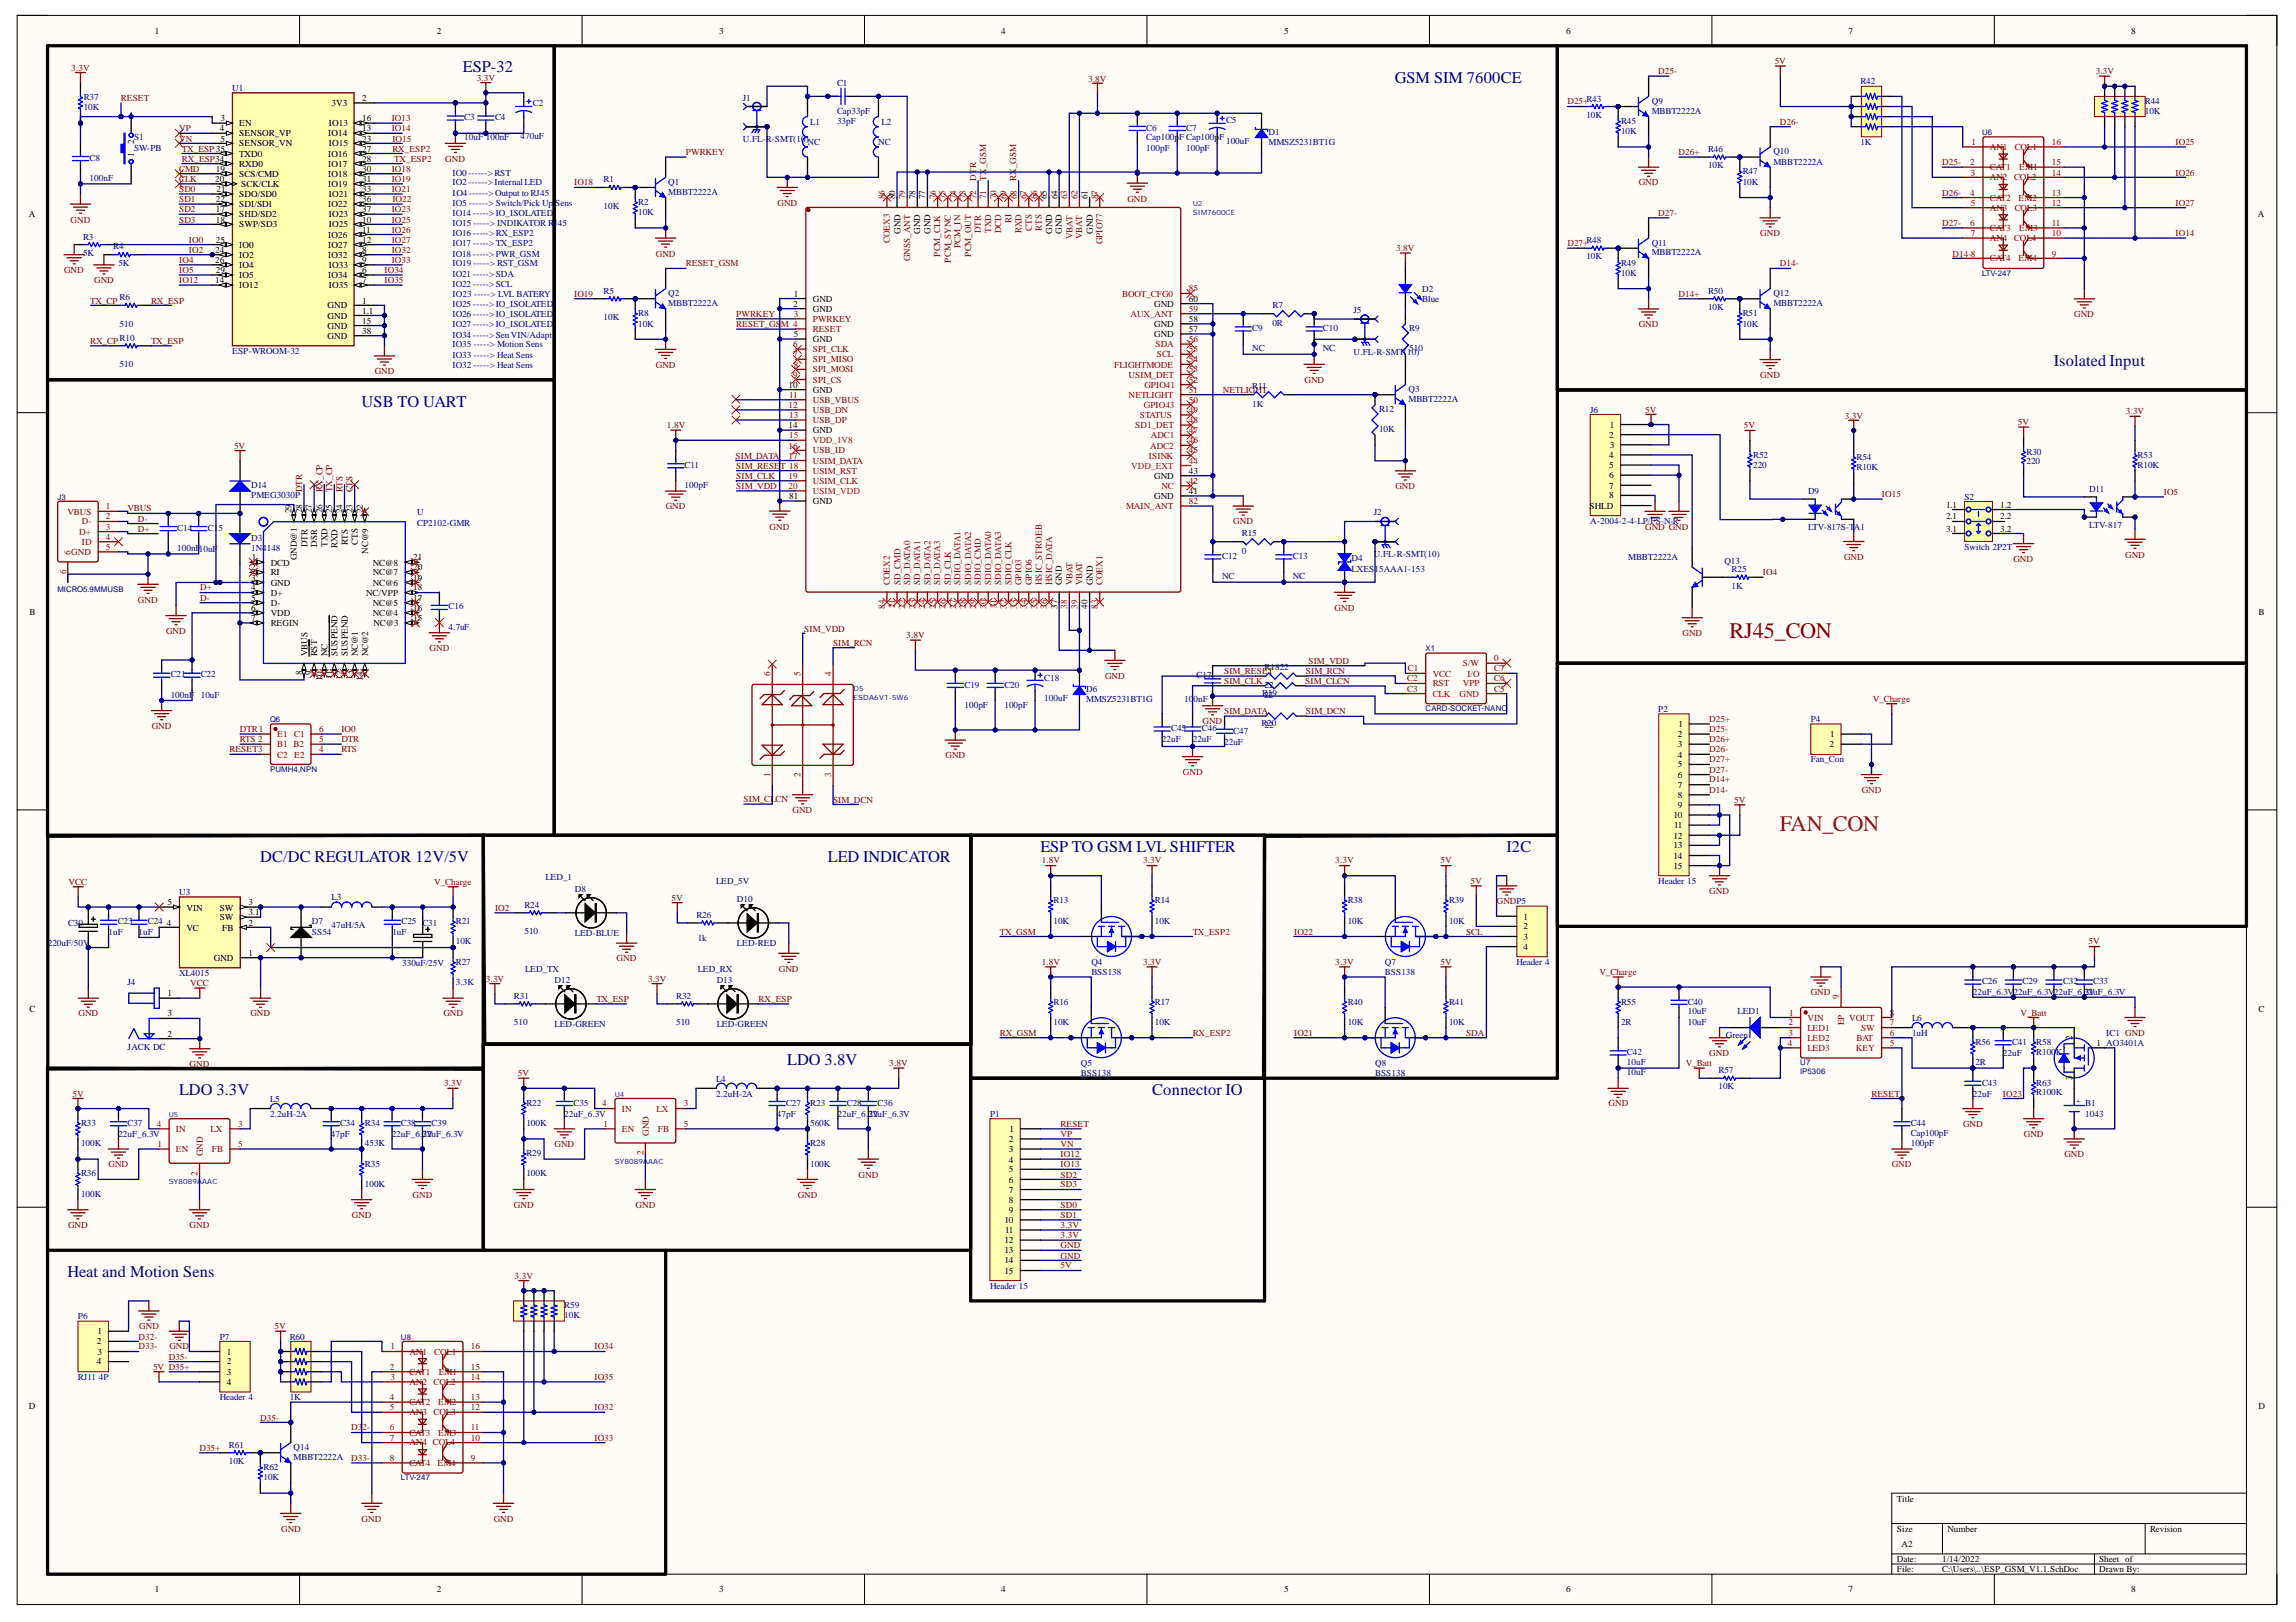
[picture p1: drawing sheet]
<svg xmlns="http://www.w3.org/2000/svg" width="297mm" height="210mm" viewBox="0 0 297 210" stroke-linecap="round" stroke-linejoin="round" font-family="sans-serif">
<defs><g id="words">
<text font-size="2.9" fill="#5b0f00" x="223.8" y="82.6">RJ45_CON</text>
<text font-size="2.9" fill="#85200c" x="230.3" y="107.5">FAN_CON</text>
<g font-size="2.1" fill="#000080">
<text x="59.9" y="9.4">ESP-32</text>
<text x="180.4" y="10.7">GSM SIM 7600CE</text>
<text x="265.7" y="47.4">Isolated Input</text>
<text x="46.8" y="52.7">USB TO UART</text>
<text x="33.7" y="111.6">DC/DC REGULATOR 12V/5V</text>
<text x="107.1" y="111.6">LED INDICATOR</text>
<text x="134.6" y="110.2">ESP TO GSM LVL SHIFTER</text>
<text x="194.9" y="110.2">I2C</text>
<text x="101.9" y="137.8">LDO 3.8V</text>
<text x="23.2" y="141.7">LDO 3.3V</text>
<text x="149.1" y="141.7">Connector IO</text>
<text x="8.7" y="165.3">Heat and Motion Sens</text>
</g>
<g font-size="1.2">
<text x="20" y="4.4">1</text>
<text x="56.5" y="4.4">2</text>
<text x="93.1" y="4.4">3</text>
<text x="129.5" y="4.4">4</text>
<text x="166.2" y="4.4">5</text>
<text x="202.6" y="4.4">6</text>
<text x="239.2" y="4.4">7</text>
<text x="275.7" y="4.4">8</text>
<text x="28.4" y="17">4</text>
<text x="28.5" y="15.7">3</text>
<text x="31" y="16.3">EN</text>
<text x="31" y="17.7">SENSOR_VP</text>
<text x="42.5" y="17.7">IO14</text>
<text x="42.6" y="16.3">IO13</text>
<text x="42.9" y="13.7">3V3</text>
<text x="46.9" y="13.1">2</text>
<text x="46.9" y="15.7">16</text>
<text x="46.9" y="17">13</text>
<text x="17.3" y="20.3" transform="rotate(-90 17.3 20.3)">1</text>
<text x="17.3" y="18.7" transform="rotate(-90 17.3 18.7)">2</text>
<text x="27.8" y="23.6">20</text>
<text x="27.9" y="22.2">19</text>
<text x="28.5" y="18.3">5</text>
<text x="31" y="18.9">SENSOR_VN</text>
<text x="31" y="20.3">TXD0</text>
<text x="31" y="21.6">RXD0</text>
<text x="31" y="22.9">SCS/CMD</text>
<text x="42.5" y="20.3">IO16</text>
<text x="42.5" y="21.6">IO17</text>
<text x="42.5" y="22.9">IO18</text>
<text x="42.6" y="18.9">IO15</text>
<text x="46.9" y="18.3">23</text>
<text x="46.9" y="19.6">27</text>
<text x="46.9" y="21">28</text>
<text x="46.9" y="22.2">30</text>
<text x="46.9" y="23.6">31</text>
<text x="3.7" y="28.1">A</text>
<text x="27.9" y="26.2">22</text>
<text x="27.9" y="27.5">17</text>
<text x="27.9" y="28.8">18</text>
<text x="28" y="24.8">21</text>
<text x="31" y="25.5">SDO/SD0</text>
<text x="31" y="26.8">SDI/SD1</text>
<text x="31" y="28.1">SHD/SD2</text>
<text x="31" y="29.4">SWP/SD3</text>
<text x="31.2" y="24.2">SCK/CLK</text>
<text x="42.5" y="24.2">IO19</text>
<text x="42.5" y="26.8">IO22</text>
<text x="42.6" y="25.5">IO21</text>
<text x="42.6" y="28.1">IO23</text>
<text x="42.6" y="29.4">IO25</text>
<text x="46.9" y="24.8">33</text>
<text x="46.9" y="26.2">36</text>
<text x="46.9" y="27.5">37</text>
<text x="46.9" y="28.8">10</text>
<text x="115.8" y="25.8" transform="rotate(-90 115.8 25.8)">80</text>
<text x="118.4" y="25.8" transform="rotate(-90 118.4 25.8)">78</text>
<text x="119.7" y="25.8" transform="rotate(-90 119.7 25.8)">77</text>
<text x="135.4" y="25.8" transform="rotate(-90 135.4 25.8)">65</text>
<text x="136.8" y="25.8" transform="rotate(-90 136.8 25.8)">64</text>
<text x="140.7" y="25.8" transform="rotate(-90 140.7 25.8)">61</text>
<text x="292.1" y="28.1">A</text>
<text x="27.8" y="32.7">24</text>
<text x="27.8" y="34.1">26</text>
<text x="27.9" y="31.4">25</text>
<text x="27.9" y="35.3">29</text>
<text x="31" y="32">IO0</text>
<text x="31" y="33.4">IO2</text>
<text x="31" y="34.7">IO4</text>
<text x="42.5" y="30.8">IO26</text>
<text x="42.5" y="32">IO27</text>
<text x="42.5" y="33.4">IO32</text>
<text x="42.6" y="34.7">IO33</text>
<text x="46.9" y="30.1">11</text>
<text x="46.9" y="31.4">12</text>
<text x="46.9" y="32.7">8</text>
<text x="46.9" y="34.1">9</text>
<text x="46.9" y="35.3">6</text>
<text x="116.5" y="30.3" transform="rotate(-90 116.5 30.3)">GND</text>
<text x="119" y="30.3" transform="rotate(-90 119 30.3)">GND</text>
<text x="120.4" y="30.3" transform="rotate(-90 120.4 30.3)">GND</text>
<text x="136.1" y="30.3" transform="rotate(-90 136.1 30.3)">GND</text>
<text x="137.4" y="30.3" transform="rotate(-90 137.4 30.3)">GND</text>
<text x="141.4" y="30.3" transform="rotate(-90 141.4 30.3)">GND</text>
<text x="27.8" y="36.7">14</text>
<text x="31" y="36">IO5</text>
<text x="31" y="37.3">IO12</text>
<text x="42.4" y="39.9">GND</text>
<text x="42.4" y="41.2">GND</text>
<text x="42.5" y="36">IO34</text>
<text x="42.6" y="37.3">IO35</text>
<text x="46.9" y="36.7">7</text>
<text x="46.9" y="39.3">1</text>
<text x="46.9" y="40.6">1.1</text>
<text x="46.9" y="41.9">15</text>
<text x="102.6" y="39.7">2</text>
<text x="102.7" y="38.4">1</text>
<text x="105.2" y="39">GND</text>
<text x="105.2" y="40.3">GND</text>
<text x="149.3" y="39.7">GND</text>
<text x="153.8" y="41.7">58</text>
<text x="153.8" y="39">60</text>
<text x="42.4" y="42.5">GND</text>
<text x="42.4" y="43.9">GND</text>
<text x="46.9" y="43.2">38</text>
<text x="102.7" y="43.6">5</text>
<text x="105.2" y="44.3">GND</text>
<text x="149.3" y="43.6">GND</text>
<text x="149.3" y="42.3">GND</text>
<text x="153.8" y="42.9">57</text>
<text x="102" y="50.2">10</text>
<text x="105.2" y="50.8">GND</text>
<text x="102" y="55.4">14</text>
<text x="105.2" y="56">GND</text>
<text x="208.2" y="56.6">2</text>
<text x="208.2" y="59.3">4</text>
<text x="208.3" y="55.4">1</text>
<text x="208.3" y="58">3</text>
<text x="102.1" y="64.6">81</text>
<text x="105.2" y="65.3">GND</text>
<text x="149.3" y="64.6">GND</text>
<text x="149.3" y="62">GND</text>
<text x="153.8" y="63.9">41</text>
<text x="153.8" y="61.3">43</text>
<text x="205.7" y="65.8">SHLD</text>
<text x="208.2" y="60.6">5</text>
<text x="208.2" y="61.9">6</text>
<text x="208.2" y="63.2">7</text>
<text x="208.2" y="64.5">8</text>
<text x="251.8" y="65.7">1.1</text>
<text x="258.8" y="65.7">1.2</text>
<text x="37.7" y="66.4" transform="rotate(-90 37.7 66.4)">29</text>
<text x="39.1" y="66.4" transform="rotate(-90 39.1 66.4)">28</text>
<text x="39.8" y="70.8" transform="rotate(-90 39.8 70.8)">DTR</text>
<text x="40.4" y="66.4" transform="rotate(-90 40.4 66.4)">27</text>
<text x="41" y="70.7" transform="rotate(-90 41 70.7)">DSR</text>
<text x="41.7" y="66.4" transform="rotate(-90 41.7 66.4)">26</text>
<text x="42.4" y="70.8" transform="rotate(-90 42.4 70.8)">TXD</text>
<text x="43" y="66.4" transform="rotate(-90 43 66.4)">25</text>
<text x="43.7" y="70.9" transform="rotate(-90 43.7 70.9)">RXD</text>
<text x="44.3" y="66.4" transform="rotate(-90 44.3 66.4)">24</text>
<text x="45" y="70.5" transform="rotate(-90 45 70.5)">RTS</text>
<text x="45.6" y="66.4" transform="rotate(-90 45.6 66.4)">23</text>
<text x="46.3" y="70.5" transform="rotate(-90 46.3 70.5)">CTS</text>
<text x="47" y="66.4" transform="rotate(-90 47 66.4)">22</text>
<text x="47.6" y="71.7" transform="rotate(-90 47.6 71.7)">NC@9</text>
<text x="251.8" y="67.2">2.1</text>
<text x="251.8" y="68.8">3.1</text>
<text x="258.8" y="67.2">2.2</text>
<text x="258.8" y="68.8">3.2</text>
<text x="32.5" y="73.8">2</text>
<text x="32.5" y="75.1">3</text>
<text x="32.5" y="76.4">4</text>
<text x="32.5" y="77.8">5</text>
<text x="32.6" y="72.5">1</text>
<text x="35" y="73.2">DCD</text>
<text x="35" y="74.5">RI</text>
<text x="35" y="75.8">GND</text>
<text x="35" y="77.1">D+</text>
<text x="38.4" y="72.5" transform="rotate(-90 38.4 72.5)">GND@1</text>
<text x="47.4" y="77.1">NC/VPP</text>
<text x="48.2" y="73.2">NC@8</text>
<text x="48.2" y="74.5">NC@7</text>
<text x="48.2" y="75.8">NC@6</text>
<text x="53.5" y="72.5">21</text>
<text x="53.5" y="73.8">20</text>
<text x="53.5" y="75.1">19</text>
<text x="53.5" y="76.4">18</text>
<text x="53.5" y="77.8">17</text>
<text x="137.4" y="75.7" transform="rotate(-90 137.4 75.7)">GND</text>
<text x="141.4" y="75.7" transform="rotate(-90 141.4 75.7)">GND</text>
<text x="3.8" y="79.5">B</text>
<text x="32.5" y="79">6</text>
<text x="32.5" y="80.4">7</text>
<text x="35" y="78.4">D-</text>
<text x="35" y="79.7">VDD</text>
<text x="35" y="81.1">REGIN</text>
<text x="48.2" y="78.4">NC@5</text>
<text x="48.2" y="79.7">NC@4</text>
<text x="48.3" y="81.1">NC@3</text>
<text x="53.5" y="79">16</text>
<text x="53.5" y="80.4">15</text>
<text x="136.8" y="78.8" transform="rotate(-90 136.8 78.8)">37</text>
<text x="140.7" y="78.8" transform="rotate(-90 140.7 78.8)">40</text>
<text x="292.2" y="79.5">B</text>
<text x="39.1" y="87.4" transform="rotate(-90 39.1 87.4)">8</text>
<text x="39.8" y="84.9" transform="rotate(-90 39.8 84.9)">VBUS</text>
<text x="40.4" y="87.4" transform="rotate(-90 40.4 87.4)">9</text>
<text x="41" y="84.9" transform="rotate(-90 41 84.9)">RST</text>
<text x="41.7" y="88.1" transform="rotate(-90 41.7 88.1)">10</text>
<text x="42.4" y="84.9" transform="rotate(-90 42.4 84.9)">NC</text>
<text x="43" y="87.9" transform="rotate(-90 43 87.9)">11</text>
<text x="43.7" y="84.9" transform="rotate(-90 43.7 84.9)">SUSPEND</text>
<text x="44.3" y="88" transform="rotate(-90 44.3 88)">12</text>
<text x="45" y="84.9" transform="rotate(-90 45 84.9)">SUSPEND</text>
<text x="45.6" y="88" transform="rotate(-90 45.6 88)">13</text>
<text x="46.3" y="84.9" transform="rotate(-90 46.3 84.9)">NC@1</text>
<text x="47" y="88.1" transform="rotate(-90 47 88.1)">14</text>
<text x="47.6" y="84.9" transform="rotate(-90 47.6 84.9)">NC@2</text>
<text x="217.1" y="95.4">2</text>
<text x="217.2" y="94.1">1</text>
<text x="236.8" y="95.4">1</text>
<text x="217.1" y="96.7">3</text>
<text x="217.1" y="98.1">4</text>
<text x="217.1" y="99.3">5</text>
<text x="217.1" y="100.7">6</text>
<text x="217.1" y="101.9">7</text>
<text x="236.7" y="96.7">2</text>
<text x="216.5" y="105.9">10</text>
<text x="216.6" y="107.2">11</text>
<text x="217.1" y="103.3">8</text>
<text x="217.1" y="104.6">9</text>
<text x="216.5" y="108.5">12</text>
<text x="216.5" y="109.8">13</text>
<text x="216.5" y="111.2">14</text>
<text x="216.5" y="112.4">15</text>
<text x="21.6" y="119.8">4</text>
<text x="21.7" y="117.2">5</text>
<text x="24.1" y="117.8">VIN</text>
<text x="28.4" y="117.8">SW</text>
<text x="28.4" y="119.1">SW</text>
<text x="32.1" y="117.2">3</text>
<text x="32.1" y="118.4">3.1</text>
<text x="32.1" y="119.8">2</text>
<text x="96.4" y="119.9">1</text>
<text x="197.1" y="119">1</text>
<text x="24.1" y="120.5">VC</text>
<text x="27.7" y="124.3">GND</text>
<text x="28.8" y="120.5">FB</text>
<text x="32.1" y="123.7">1</text>
<text x="197.1" y="120.3">2</text>
<text x="197.1" y="121.6">3</text>
<text x="197.1" y="122.9">4</text>
<text x="3.8" y="130.9">C</text>
<text x="21.7" y="128.9">1</text>
<text x="21.7" y="131.5">3</text>
<text x="292.2" y="130.9">C</text>
<text x="21.7" y="134.1">2</text>
<text x="268.1" y="134.6" transform="rotate(-90 268.1 134.6)">2</text>
<text x="271.2" y="135.3">1 AO3401A</text>
<text x="268.1" y="139.7" transform="rotate(-90 268.1 139.7)">3</text>
<text x="130.5" y="147.8">2</text>
<text x="130.5" y="149.1">3</text>
<text x="130.6" y="146.5">1</text>
<text x="130.5" y="150.5">4</text>
<text x="130.5" y="151.7">5</text>
<text x="130.5" y="153.1">6</text>
<text x="130.5" y="154.3">7</text>
<text x="130.5" y="155.6">8</text>
<text x="129.9" y="158.2">10</text>
<text x="129.9" y="160.9">12</text>
<text x="130" y="159.6">11</text>
<text x="130.5" y="157">9</text>
<text x="129.9" y="162.2">13</text>
<text x="129.9" y="163.5">14</text>
<text x="129.9" y="164.8">15</text>
<text x="12.5" y="174">2</text>
<text x="12.6" y="172.7">1</text>
<text x="12.5" y="176.6">4</text>
<text x="12.6" y="175.3">3</text>
<text x="29.4" y="175.3">1</text>
<text x="29.4" y="176.6">2</text>
<text x="29.4" y="177.9">3</text>
<text x="29.4" y="179.2">4</text>
<text x="3.7" y="182.3">D</text>
<text x="292.2" y="182.3">D</text>
<text x="245.4" y="194.3">Title</text>
<text x="245.4" y="198.2">Size</text>
<text x="245.4" y="202.2">Date:</text>
<text x="245.4" y="203.5">File:</text>
<text x="246" y="200.2">A2</text>
<text x="251.3" y="202.2">1/14/2022</text>
<text x="251.3" y="203.5">C:\Users\..\ESP_GSM_V1.1.SchDoc</text>
<text x="251.9" y="198.2">Number</text>
<text x="271.6" y="202.2">Sheet of</text>
<text x="271.6" y="203.5">Drawn By:</text>
<text x="278.2" y="198.2">Revision</text>
<text x="20" y="206.1">1</text>
<text x="56.5" y="206.1">2</text>
<text x="93.1" y="206.1">3</text>
<text x="129.5" y="206.1">4</text>
<text x="166.2" y="206.1">5</text>
<text x="202.6" y="206.1">6</text>
<text x="239.2" y="206.1">7</text>
<text x="275.7" y="206.1">8</text>
</g>
<g font-size="1.2" fill="#800000">
<text x="9.2" y="9.1">3.3V</text>
<text x="61.7" y="10.5">3.3V</text>
<text x="140.8" y="10.6">3.8V</text>
<text x="214.5" y="9.6">D25-</text>
<text x="229.6" y="8.3">5V</text>
<text x="271.1" y="9.6">3.3V</text>
<text x="15.7" y="13.1">RESET</text>
<text x="23.2" y="17">VP</text>
<text x="50.7" y="15.7">IO13</text>
<text x="50.7" y="17">IO14</text>
<text x="202.8" y="13.5">D25+</text>
<text x="230.3" y="16.1">D26-</text>
<text x="23.2" y="18.3">VN</text>
<text x="23.2" y="22.2">CMD</text>
<text x="23.2" y="23.6">CLK</text>
<text x="23.5" y="19.6">TX_ESP35</text>
<text x="23.5" y="21">RX_ESP34</text>
<text x="50.7" y="23.6">IO19</text>
<text x="50.7" y="22.2">IO18</text>
<text x="50.8" y="18.3">IO15</text>
<text x="50.8" y="19.6">RX_ESP2</text>
<text x="51" y="21">TX_ESP2</text>
<text x="57.6" y="21">GND</text>
<text x="88.7" y="20.1">PWRKEY</text>
<text x="126.3" y="23.4" transform="rotate(-90 126.3 23.4)">DTR</text>
<text x="127.6" y="23.4" transform="rotate(-90 127.6 23.4)">TX_GSM</text>
<text x="131.5" y="23.4" transform="rotate(-90 131.5 23.4)">RX_GSM</text>
<text x="217.2" y="20.1">D26+</text>
<text x="251.3" y="21.4">D25-</text>
<text x="281.5" y="18.8">IO25</text>
<text x="281.5" y="22.7">IO26</text>
<text x="9.1" y="28.8">GND</text>
<text x="23.2" y="24.8">SD0</text>
<text x="23.2" y="26.2">SD1</text>
<text x="23.2" y="28.8">SD3</text>
<text x="23.2" y="27.5">SD2</text>
<text x="50.7" y="24.8">IO21</text>
<text x="50.7" y="27.5">IO23</text>
<text x="50.7" y="28.8">IO25</text>
<text x="50.8" y="26.2">IO22</text>
<text x="74.3" y="24">IO18</text>
<text x="100.6" y="26.6">GND</text>
<text x="145.8" y="26.1">GND</text>
<text x="212" y="24">GND</text>
<text x="214.5" y="28">D27-</text>
<text x="251.3" y="29.2">D27-</text>
<text x="251.3" y="25.4">D26-</text>
<text x="281.5" y="26.6">IO27</text>
<text x="8.3" y="35.3">GND</text>
<text x="23.2" y="34.1">IO4</text>
<text x="23.2" y="35.3">IO5</text>
<text x="24.4" y="32.7">IO2</text>
<text x="24.4" y="31.4">IO0</text>
<text x="49.7" y="35.3">IO34</text>
<text x="50.7" y="30.1">IO26</text>
<text x="50.7" y="31.4">IO27</text>
<text x="50.7" y="32.7">IO32</text>
<text x="50.7" y="34.1">IO33</text>
<text x="84.9" y="33.2">GND</text>
<text x="88.7" y="34.5">RESET_GSM</text>
<text x="180.6" y="32.5">3.8V</text>
<text x="202.8" y="31.9">D27+</text>
<text x="227.7" y="30.6">GND</text>
<text x="230.3" y="34.5">D14-</text>
<text x="252.6" y="33.2">D14-8</text>
<text x="281.5" y="30.6">IO14</text>
<text x="11.7" y="39.3">TX_CP</text>
<text x="12.2" y="36.7">GND</text>
<text x="19.5" y="39.3">RX_ESP</text>
<text x="23.2" y="36.7">IO12</text>
<text x="49.7" y="36.7">IO35</text>
<text x="74.3" y="38.5">IO19</text>
<text x="95.3" y="41">PWRKEY</text>
<text x="217.2" y="38.5">D14+</text>
<text x="268.3" y="41.1">GND</text>
<text x="11.7" y="44.5">RX_CP</text>
<text x="19.5" y="44.5">TX_ESP</text>
<text x="84.9" y="47.6">GND</text>
<text x="95.3" y="42.3">RESET_GS</text>
<text x="101" y="42.3">M 4</text>
<text x="212" y="42.3">GND</text>
<text x="48.5" y="48.4">GND</text>
<text x="158.2" y="50.8">NETLIGHT</text>
<text x="168.8" y="49.5">GND</text>
<text x="212.8" y="53.4">5V</text>
<text x="227.7" y="48.9">GND</text>
<text x="275" y="53.6">3.3V</text>
<text x="30.3" y="58.1">5V</text>
<text x="86.3" y="55.4">1.8V</text>
<text x="95.2" y="59.3">SIM_DATA</text>
<text x="225.6" y="55.4">5V</text>
<text x="238.7" y="54.2">3.3V</text>
<text x="261.1" y="55">5V</text>
<text x="39.1" y="63.7" transform="rotate(-90 39.1 63.7)">DTR</text>
<text x="41.7" y="63.7" transform="rotate(-90 41.7 63.7)">RX_CP</text>
<text x="43" y="63.7" transform="rotate(-90 43 63.7)">TX_CP</text>
<text x="44.3" y="63.7" transform="rotate(-90 44.3 63.7)">RTS</text>
<text x="45.6" y="63.7" transform="rotate(-90 45.6 63.7)">CTS</text>
<text x="86.1" y="65.9">GND</text>
<text x="95.3" y="60.7">SIM_RESE</text>
<text x="95.3" y="62">SIM_CLK</text>
<text x="95.3" y="63.3">SIM_VDD</text>
<text x="100.9" y="60.7">T 18</text>
<text x="180.5" y="63.3">GND</text>
<text x="243.5" y="64.3">IO15</text>
<text x="279.9" y="64.1">IO5</text>
<text x="16.5" y="66.2">VBUS</text>
<text x="17.9" y="67.5">D-</text>
<text x="17.9" y="68.8">D+</text>
<text x="99.6" y="68.6">GND</text>
<text x="159.6" y="67.9">GND</text>
<text x="212.8" y="68.6">GND GND</text>
<text x="25.9" y="76.4">D+</text>
<text x="25.9" y="77.8">D-</text>
<text x="228.1" y="74.5">IO4</text>
<text x="238.6" y="72.4">GND</text>
<text x="260.5" y="72.7">GND</text>
<text x="274.9" y="72.2">GND</text>
<text x="17.9" y="78">GND</text>
<text x="21.5" y="82.1">GND</text>
<text x="104.1" y="81.7">SIM_VDD</text>
<text x="107.8" y="83.6">SIM_RCN</text>
<text x="117.3" y="82.6">3.8V</text>
<text x="172.7" y="79">GND</text>
<text x="217.7" y="82.3">GND</text>
<text x="55.6" y="84.3">GND</text>
<text x="143" y="87.8">GND</text>
<text x="158.4" y="87.2">SIM_RESET</text>
<text x="158.4" y="88.5">SIM_CLK</text>
<text x="168.9" y="88.5">SIM_CLCN</text>
<text x="168.9" y="87.2">SIM_RCN</text>
<text x="169.3" y="85.9">SIM_VDD</text>
<text x="19.6" y="94.3">GND</text>
<text x="31" y="94.8">DTR1</text>
<text x="44.2" y="94.8">IO0</text>
<text x="155.6" y="93.7">GND</text>
<text x="158.4" y="92.4">SIM_DATA</text>
<text x="168.9" y="92.4">SIM_DCN</text>
<text x="221.1" y="93.4">D25+</text>
<text x="221.1" y="94.8">D25-</text>
<text x="242.3" y="90.8">V_Charge</text>
<text x="29.7" y="97.4">RESET3</text>
<text x="31" y="96">RTS 2</text>
<text x="44.2" y="96">DTR</text>
<text x="44.2" y="97.4">RTS</text>
<text x="122.3" y="98.1">GND</text>
<text x="153" y="100.2">GND</text>
<text x="221.1" y="96">D26+</text>
<text x="221.1" y="97.4">D26-</text>
<text x="221.1" y="98.6">D27+</text>
<text x="221.1" y="100">D27-</text>
<text x="221.1" y="101.3">D14+</text>
<text x="96.2" y="103.8">SIM_CLCN</text>
<text x="102.5" y="105.2">GND</text>
<text x="107.8" y="103.9">SIM_DCN</text>
<text x="221.1" y="102.6">D14-</text>
<text x="224.4" y="103.9">5V</text>
<text x="240.9" y="102.6">GND</text>
<text x="134.8" y="111.7">1.8V</text>
<text x="147.9" y="111.7">3.3V</text>
<text x="172.7" y="111.7">3.3V</text>
<text x="186.4" y="111.7">5V</text>
<text x="8.9" y="114.5">VCC</text>
<text x="56.2" y="114.5">V_Charge</text>
<text x="64" y="117.9">IO2</text>
<text x="86.9" y="116.6">5V</text>
<text x="190.3" y="114.4">5V</text>
<text x="193.6" y="117">GNDP5</text>
<text x="221.1" y="115.7">GND</text>
<text x="79.8" y="124.4">GND</text>
<text x="100.8" y="125.8">GND</text>
<text x="129.4" y="121">TX_GSM</text>
<text x="134.8" y="124.8">1.8V</text>
<text x="147.9" y="124.8">3.3V</text>
<text x="154.3" y="121">TX_ESP2</text>
<text x="167.4" y="121">IO22</text>
<text x="172.7" y="124.8">3.3V</text>
<text x="186.4" y="124.8">5V</text>
<text x="189.7" y="121">SCL</text>
<text x="270.2" y="122.2">5V</text>
<text x="10.2" y="131.5">GND</text>
<text x="24.6" y="127.6">VCC</text>
<text x="32.4" y="131.5">GND</text>
<text x="57.4" y="131.5">GND</text>
<text x="62.9" y="127">3.3V</text>
<text x="77.2" y="129.7">TX_ESP</text>
<text x="83.8" y="127">3.3V</text>
<text x="98.1" y="129.7">RX_ESP</text>
<text x="206.9" y="126.2">V_Charge</text>
<text x="234.3" y="128.8">GND</text>
<text x="261.4" y="131.4">V_Batt</text>
<text x="115.1" y="137.9">3.8V</text>
<text x="129.4" y="134.1">RX_GSM</text>
<text x="154.3" y="134.1">RX_ESP2</text>
<text x="167.4" y="134.1">IO21</text>
<text x="189.7" y="134.1">SDA</text>
<text x="218.1" y="137.9">V_Batt</text>
<text x="221.1" y="136.7">GND</text>
<text x="9.4" y="141.9">5V</text>
<text x="24.5" y="138.1">GND</text>
<text x="57.4" y="140.6">3.3V</text>
<text x="67" y="139.3">5V</text>
<text x="208.1" y="143.2">GND</text>
<text x="242.1" y="141.9">RESET</text>
<text x="259.1" y="141.9">IO23</text>
<text x="71.7" y="148.4">GND</text>
<text x="137.2" y="147.2">VP</text>
<text x="137.2" y="148.4">VN</text>
<text x="137.2" y="145.8">RESET</text>
<text x="137.2" y="149.8">IO12</text>
<text x="254" y="145.8">GND</text>
<text x="261.8" y="147.2">GND</text>
<text x="267.1" y="149.8">GND</text>
<text x="14" y="151.1">GND</text>
<text x="53.4" y="155">GND</text>
<text x="103.2" y="155">GND</text>
<text x="111.1" y="152.4">GND</text>
<text x="137.2" y="151.1">IO13</text>
<text x="137.2" y="152.4">SD2</text>
<text x="137.2" y="153.7">SD3</text>
<text x="244.7" y="151.1">GND</text>
<text x="8.8" y="158.9">GND</text>
<text x="24.5" y="158.9">GND</text>
<text x="45.5" y="157.6">GND</text>
<text x="66.5" y="156.3">GND</text>
<text x="82.2" y="156.3">GND</text>
<text x="137.2" y="161.5">GND</text>
<text x="137.2" y="160.3">3.3V</text>
<text x="137.2" y="156.3">SD0</text>
<text x="137.2" y="157.6">SD1</text>
<text x="137.2" y="158.9">3.3V</text>
<text x="66.6" y="165.5">3.3V</text>
<text x="137.2" y="162.9">GND</text>
<text x="137.2" y="164.2">5V</text>
<text x="17.9" y="173.4">D32-</text>
<text x="18" y="172">GND</text>
<text x="35.5" y="172">5V</text>
<text x="17.9" y="174.6">D33-</text>
<text x="19.8" y="177.3">5V D35+</text>
<text x="21.8" y="176">D35-</text>
<text x="21.9" y="174.6">GND</text>
<text x="76.9" y="174.6">IO34</text>
<text x="76.9" y="178.6">IO35</text>
<text x="33.7" y="183.8">D35-</text>
<text x="45.4" y="185.1">D32-</text>
<text x="76.9" y="182.5">IO32</text>
<text x="25.8" y="187.7">D35+</text>
<text x="45.4" y="189.1">D33-</text>
<text x="76.9" y="186.5">IO33</text>
<text x="46.8" y="197">GND</text>
<text x="63.9" y="197">GND</text>
<text x="36.4" y="198.2">GND</text>
</g>
<g font-size="1.2" fill="#000080">
<text x="30" y="11.7">U1</text>
<text x="108.3" y="11.1">C1</text>
<text x="240.7" y="10.9">R42</text>
<text x="10.8" y="14.3">10K</text>
<text x="10.8" y="12.9">R37</text>
<text x="60.1" y="15.6">C3</text>
<text x="64" y="15.6">C4</text>
<text x="68.9" y="13.8">C2</text>
<text x="96.1" y="13">J1</text>
<text x="104.8" y="16.1">L1</text>
<text x="108.3" y="16.1">33pF</text>
<text x="108.3" y="14.7">Cap33pF</text>
<text x="114" y="16.1">L2</text>
<text x="148.3" y="16.9">C6</text>
<text x="153.5" y="16.9">C7</text>
<text x="158.6" y="16">C5</text>
<text x="164.1" y="17.4">D1</text>
<text x="205.2" y="15.2">10K</text>
<text x="205.2" y="13.2">R43</text>
<text x="209.7" y="17.3">10K</text>
<text x="209.7" y="16.1">R45</text>
<text x="213.7" y="13.4">Q9</text>
<text x="213.7" y="14.7">MBBT2222A</text>
<text x="277.5" y="13.4">R44</text>
<text x="277.5" y="14.7">10K</text>
<text x="11.6" y="23.4">100nF</text>
<text x="11.6" y="20.8">C8</text>
<text x="17.3" y="18.2">S1</text>
<text x="17.3" y="19.5">SW-PB</text>
<text x="58.5" y="22.7">IO0 ------&gt;RST</text>
<text x="60.1" y="18.2">10uF 100nF</text>
<text x="67.3" y="18">470uF</text>
<text x="78.1" y="23.6">R1</text>
<text x="86.5" y="23.9">Q1</text>
<text x="96.1" y="18.3">U.FL-R-SMT(10)</text>
<text x="104.5" y="18.8">NC</text>
<text x="113.6" y="18.8">NC</text>
<text x="148.3" y="19.5">100pF</text>
<text x="148.3" y="18.2">Cap100pF Cap100pF</text>
<text x="153.5" y="19.5">100pF</text>
<text x="158.6" y="18.6">100uF</text>
<text x="164.1" y="18.8">MMSZ5231BT1G</text>
<text x="221" y="21.8">10K</text>
<text x="221" y="19.7">R46</text>
<text x="225.5" y="23.9">10K</text>
<text x="225.5" y="22.6">R47</text>
<text x="229.4" y="19.9">Q10</text>
<text x="229.4" y="21.3">MBBT2222A</text>
<text x="240.7" y="18.8">1K</text>
<text x="58.5" y="24">IO2 ------&gt;InternalLED</text>
<text x="58.5" y="28">IO14 -----&gt;IO_ISOLATED</text>
<text x="58.5" y="29.2">IO15 -----&gt; INDIKATOR RJ45</text>
<text x="58.5" y="25.4">IO4 ------&gt;Output to RJ45</text>
<text x="58.5" y="26.6">IO5 ------&gt; Switch/Pick Up</text>
<text x="71.8" y="26.6">Sens</text>
<text x="78.1" y="27">10K</text>
<text x="82.6" y="27.8">10K</text>
<text x="82.6" y="26.5">R2</text>
<text x="86.5" y="25.2">MBBT2222A</text>
<text x="10.7" y="33.1">5K</text>
<text x="10.7" y="31">R3</text>
<text x="14.6" y="32.3">R4</text>
<text x="15.3" y="34.5">5K</text>
<text x="58.5" y="30.6">IO16 -----&gt;RX_ESP2</text>
<text x="58.5" y="31.9">IO17 -----&gt;TX_ESP2</text>
<text x="58.5" y="35.8">IO21 -----&gt;SDA</text>
<text x="58.5" y="33.2">IO18 -----&gt;PWR_GSM</text>
<text x="58.5" y="34.5">IO19 -----&gt; RST_GSM</text>
<text x="205.2" y="33.6">10K</text>
<text x="205.2" y="31.4">R48</text>
<text x="209.7" y="35.7">10K</text>
<text x="209.7" y="34.4">R49</text>
<text x="213.7" y="31.8">Q11</text>
<text x="213.7" y="33">MBBT2222A</text>
<text x="15.5" y="38.9">R6</text>
<text x="58.5" y="37.1">IO22 -----&gt;SCL</text>
<text x="58.5" y="39.7">IO25 -----&gt;IO_ISOLATED</text>
<text x="58.5" y="41.1">IO26 -----&gt;IO_ISOLATED</text>
<text x="58.5" y="38.5">IO23 -----&gt; LVL BATERY</text>
<text x="78.1" y="41.4">10K</text>
<text x="78.1" y="38">R5</text>
<text x="82.6" y="40.9">R8</text>
<text x="86.5" y="38.3">Q2</text>
<text x="86.5" y="39.6">MBBT2222A</text>
<text x="164.6" y="39.8">R7</text>
<text x="175.1" y="40.5">J5</text>
<text x="184" y="37.8">D2</text>
<text x="184" y="39">Blue</text>
<text x="221" y="40.1">10K</text>
<text x="221" y="38">R50</text>
<text x="225.5" y="40.9">R51</text>
<text x="229.4" y="38.3">Q12</text>
<text x="229.4" y="39.6">MBBT2222A</text>
<text x="15.5" y="42.3">510</text>
<text x="15.5" y="47.5">510</text>
<text x="15.5" y="44.1">R10</text>
<text x="30" y="45.8">ESP-WROOM-32</text>
<text x="58.5" y="43.7">IO34 -----&gt;SenVIN/Adapt</text>
<text x="58.5" y="45">IO35 -----&gt; Motion Sens</text>
<text x="58.5" y="46.3">IO33 -----&gt; Heat Sens</text>
<text x="58.5" y="47.6">IO32 -----&gt; Heat Sens</text>
<text x="58.5" y="42.3">IO27 -----&gt;IO_ISOLATED</text>
<text x="82.6" y="42.3">10K</text>
<text x="162" y="45.5">NC</text>
<text x="162" y="42.9">C9</text>
<text x="164.6" y="42.2">0R</text>
<text x="171.1" y="45.5">NC</text>
<text x="171.1" y="42.9">C10</text>
<text x="175.1" y="45.9">U.FL-R-SMT(10)</text>
<text x="182.3" y="45.5">510</text>
<text x="182.3" y="42.9">R9</text>
<text x="225.5" y="42.3">10K</text>
<text x="162" y="50.3">R11</text>
<text x="162" y="52.7">1K</text>
<text x="178.4" y="53.3">R12</text>
<text x="182.2" y="50.7">Q3</text>
<text x="182.2" y="52">MBBT2222A</text>
<text x="205.7" y="53.4">J6</text>
<text x="178.4" y="56">10K</text>
<text x="226.8" y="59.3">R52</text>
<text x="240.2" y="59.5">R54</text>
<text x="262.2" y="58.8">R30</text>
<text x="276.6" y="59.3">R53</text>
<text x="32.5" y="63.1">D14</text>
<text x="32.5" y="64.5">PMEG3030P</text>
<text x="88.6" y="63.1">100pF</text>
<text x="88.6" y="60.5">C11</text>
<text x="226.8" y="60.5">220</text>
<text x="233.9" y="64">D9</text>
<text x="240.2" y="60.9">R10K</text>
<text x="254.1" y="64.7">S2</text>
<text x="262.2" y="60.1">220</text>
<text x="270.3" y="63.6">D11</text>
<text x="276.6" y="60.5">R10K</text>
<text x="22.9" y="71.3">100nF10uF</text>
<text x="22.9" y="68.7">C14</text>
<text x="26.9" y="68.7">C15</text>
<text x="32.5" y="70">D3</text>
<text x="32.5" y="71.3">1N4148</text>
<text x="54" y="66.7">U</text>
<text x="54" y="68">CP2102-GMR</text>
<text x="160.7" y="71.7">0</text>
<text x="160.7" y="69.3">R15</text>
<text x="177.7" y="66.7">J2</text>
<text x="205.7" y="67.8">A-2004-2-4-LP/FS-N-R</text>
<text x="233.9" y="68.6">LTV-817S-TA1</text>
<text x="254.1" y="71.2">Switch 2P2T</text>
<text x="270.3" y="68.4">LTV-817</text>
<text x="158.1" y="75">NC</text>
<text x="158.1" y="72.4">C12</text>
<text x="167.3" y="75">NC</text>
<text x="167.3" y="72.4">C13</text>
<text x="174.9" y="72.6">D4</text>
<text x="174.9" y="74">LXES15AAA1-153</text>
<text x="177.7" y="72.1">U.FL-R-SMT(10)</text>
<text x="210.6" y="72.4">MBBT2222A</text>
<text x="223.1" y="73">Q13</text>
<text x="224" y="74">R25</text>
<text x="224" y="76.2">1K</text>
<text x="58" y="81.5">4.7uF</text>
<text x="58" y="78.9">C16</text>
<text x="22.1" y="87.7">C21</text>
<text x="26" y="87.7">C22</text>
<text x="124.8" y="89">C19</text>
<text x="129.9" y="89">C20</text>
<text x="135.1" y="88.1">C18</text>
<text x="140.5" y="89.5">D6</text>
<text x="154.8" y="87.7">C17</text>
<text x="163.6" y="86.7">R1822</text>
<text x="163.6" y="89.1">22</text>
<text x="22.1" y="90.3">100nF</text>
<text x="26" y="90.3">10uF</text>
<text x="124.8" y="91.6">100pF</text>
<text x="129.9" y="91.6">100pF</text>
<text x="135.1" y="90.7">100uF</text>
<text x="140.5" y="90.8">MMSZ5231BT1G</text>
<text x="151.5" y="94.6">C45</text>
<text x="153.2" y="90.8">100nF</text>
<text x="155.5" y="94.6">C46</text>
<text x="159.6" y="94.9">C47</text>
<text x="163.2" y="93.9">R20</text>
<text x="163.3" y="90">R19</text>
<text x="163.5" y="90.4">22</text>
<text x="163.6" y="94.2">22</text>
<text x="214.5" y="92.1">P2</text>
<text x="234.3" y="93.4">P4</text>
<text x="150.3" y="96">22uF</text>
<text x="154.3" y="96">22uF</text>
<text x="158.4" y="96.4">22uF</text>
<text x="234.3" y="98.6">Fan_Con</text>
<text x="70.6" y="113.9">LED_1</text>
<text x="8.8" y="119.8">C30</text>
<text x="15.2" y="119.6">C23</text>
<text x="19.1" y="119.6">C24</text>
<text x="23.2" y="115.8">U3</text>
<text x="40.4" y="119.6">D7</text>
<text x="42.9" y="116.5">L3</text>
<text x="51.9" y="119.6">C25 C31</text>
<text x="59" y="119.6">R21</text>
<text x="67.8" y="117.5">R24</text>
<text x="74.4" y="115.4">D8</text>
<text x="90.1" y="118.8">R26</text>
<text x="92.6" y="114.4">LED_5V</text>
<text x="95.3" y="116.7">D10</text>
<text x="136.3" y="119.5">10K</text>
<text x="136.3" y="116.9">R13</text>
<text x="149.4" y="119.5">10K</text>
<text x="149.4" y="116.9">R14</text>
<text x="174.4" y="119.5">10K</text>
<text x="174.4" y="116.9">R38</text>
<text x="187.5" y="119.5">10K</text>
<text x="187.5" y="116.9">R39</text>
<text x="214.5" y="114.4">Header 15</text>
<text x="6.2" y="122.4">220uF/50V</text>
<text x="14" y="121">1uF</text>
<text x="17.9" y="121">1uF</text>
<text x="40.4" y="121">SS54</text>
<text x="42.9" y="120.1">47uH/5A</text>
<text x="50.8" y="121">1uF</text>
<text x="52" y="125">330uF/25V</text>
<text x="59" y="122.2">10K</text>
<text x="59" y="124.8">R27</text>
<text x="67.8" y="120.9">510</text>
<text x="67.9" y="125.8">LED_TX</text>
<text x="74.4" y="121.1">LED-BLUE</text>
<text x="90.3" y="125.8">LED_RX</text>
<text x="90.3" y="121.8">1k</text>
<text x="95.3" y="122.5">LED-RED</text>
<text x="141.2" y="124.8">Q4</text>
<text x="179.2" y="124.8">Q7</text>
<text x="196.2" y="124.8">Header 4</text>
<text x="16.5" y="127.5">J4</text>
<text x="23.2" y="126.3">XL4015</text>
<text x="59" y="127.5">3.3K</text>
<text x="66.5" y="129.2">R31</text>
<text x="71.7" y="127.2">D12</text>
<text x="87.5" y="129.2">R32</text>
<text x="92.7" y="127.2">D13</text>
<text x="136.3" y="130">R16</text>
<text x="141.2" y="126.1">BSS138</text>
<text x="149.4" y="130">R17</text>
<text x="174.4" y="130">R40</text>
<text x="179.2" y="126.1">BSS138</text>
<text x="187.5" y="130">R41</text>
<text x="209.7" y="130">R55</text>
<text x="218.3" y="130">C40</text>
<text x="218.3" y="131.3">10uF</text>
<text x="224.8" y="131.3">LED1</text>
<text x="255.2" y="128.8">22uF_6.3V22uF_6.3V22uF_6.22uF_6.3V</text>
<text x="256.4" y="127.4">C26</text>
<text x="261.7" y="127.4">C29</text>
<text x="266.9" y="127.4">C32</text>
<text x="269.7" y="128.8">3V</text>
<text x="270.8" y="127.4">C33</text>
<text x="16.5" y="135.8">JACK DC</text>
<text x="66.5" y="132.7">510</text>
<text x="71.7" y="133">LED-GREEN</text>
<text x="87.5" y="132.7">510</text>
<text x="92.7" y="133">LED-GREEN</text>
<text x="136.3" y="132.6">10K</text>
<text x="139.8" y="137.9">Q5</text>
<text x="149.4" y="132.6">10K</text>
<text x="174.4" y="132.6">10K</text>
<text x="177.9" y="137.9">Q8</text>
<text x="187.5" y="132.6">10K</text>
<text x="209.7" y="132.6">2R</text>
<text x="210.5" y="136.5">C42</text>
<text x="210.5" y="137.9">10uF</text>
<text x="218.3" y="132.6">10uF</text>
<text x="223.3" y="134.3">Green</text>
<text x="247.4" y="134.1">1uH</text>
<text x="247.4" y="132.1">L6</text>
<text x="255.6" y="137.9">2R</text>
<text x="255.6" y="135.2">R56</text>
<text x="259.1" y="136.7">22uF</text>
<text x="260.3" y="135.2">C41</text>
<text x="263.4" y="135.2">R58</text>
<text x="263.4" y="136.5">R100K</text>
<text x="272.5" y="134.1">IC1 GND</text>
<text x="34.9" y="142.6">L5</text>
<text x="68.1" y="143.1">R22</text>
<text x="74.2" y="143.1">C35</text>
<text x="92.6" y="141.9">2.2uH-2A</text>
<text x="92.6" y="140">L4</text>
<text x="101.7" y="143.1">C27</text>
<text x="104.8" y="143.1">R23</text>
<text x="109.6" y="143.1">C28</text>
<text x="113.5" y="143.1">C36</text>
<text x="139.8" y="139.2">BSS138</text>
<text x="177.9" y="139.2">BSS138</text>
<text x="210.5" y="139.1">10uF</text>
<text x="222.3" y="141">10K</text>
<text x="222.3" y="138.9">R57</text>
<text x="255.2" y="141.9">22uF</text>
<text x="256.4" y="140.5">C43</text>
<text x="263.4" y="140.5">R63</text>
<text x="263.4" y="141.8">R100K</text>
<text x="269.8" y="143.2">B1</text>
<text x="10.5" y="148.3">100K</text>
<text x="10.5" y="145.7">R33</text>
<text x="15.3" y="147.2">22uF_6.3V</text>
<text x="16.5" y="145.7">C37</text>
<text x="34.9" y="144.5">2.2uH-2A</text>
<text x="42.8" y="147.2">47pF</text>
<text x="44" y="145.7">C34</text>
<text x="47.2" y="148.3">453K</text>
<text x="47.2" y="145.7">R34</text>
<text x="50.7" y="147.2">22uF_6.22uF_6.3V</text>
<text x="51.9" y="145.7">C38</text>
<text x="54.7" y="147.2">3V</text>
<text x="55.8" y="145.7">C39</text>
<text x="68.1" y="145.7">100K</text>
<text x="68.1" y="149.6">R29</text>
<text x="73" y="144.5">22uF_6.3V</text>
<text x="100.5" y="144.5">47pF</text>
<text x="104.8" y="145.7">560K</text>
<text x="104.8" y="148.3">R28</text>
<text x="108.4" y="144.5">22uF_6.22uF_6.3V</text>
<text x="112.4" y="144.5">3V</text>
<text x="128.1" y="144.5">P1</text>
<text x="247.2" y="148.3">100pF</text>
<text x="247.2" y="145.7">C44</text>
<text x="247.2" y="147">Cap100pF</text>
<text x="269.8" y="144.5">1043</text>
<text x="10.5" y="154.9">100K</text>
<text x="10.5" y="152.2">R36</text>
<text x="47.2" y="153.6">100K</text>
<text x="47.2" y="151">R35</text>
<text x="68.1" y="152.2">100K</text>
<text x="104.8" y="151">100K</text>
<text x="128.1" y="166.8">Header 15</text>
<text x="10.1" y="170.7">P6</text>
<text x="28.4" y="173.4">P7</text>
<text x="37.5" y="173.4">R60</text>
<text x="73" y="169.3">R59</text>
<text x="73" y="170.6">10K</text>
<text x="10.1" y="178.6">RJ11 4P</text>
<text x="28.4" y="181.2">Header 4</text>
<text x="37.5" y="181.2">1K</text>
<text x="29.6" y="189.4">10K</text>
<text x="29.6" y="187.4">R61</text>
<text x="34.1" y="191.5">10K</text>
<text x="34.1" y="190.3">R62</text>
<text x="38" y="187.7">Q14</text>
<text x="38" y="188.9">MBBT2222A</text>
</g>
<g font-size="1.2" fill="#800">
<text x="254.9" y="21.4">2</text>
<text x="255" y="22.7">3</text>
<text x="255.1" y="18.8">1</text>
<text x="257.4" y="19.4">AN1</text>
<text x="257.4" y="22.1">CAT1</text>
<text x="257.4" y="23.3">AN2</text>
<text x="260.6" y="23.3">COL2</text>
<text x="260.6" y="19.4">COL1</text>
<text x="261.2" y="22.1">EM1</text>
<text x="265.5" y="22.7">14</text>
<text x="265.5" y="21.4">15</text>
<text x="265.5" y="18.8">16</text>
<text x="114.5" y="25.8" transform="rotate(-90 114.5 25.8)">86</text>
<text x="117.1" y="25.8" transform="rotate(-90 117.1 25.8)">79</text>
<text x="121.1" y="25.8" transform="rotate(-90 121.1 25.8)">76</text>
<text x="122.3" y="25.8" transform="rotate(-90 122.3 25.8)">75</text>
<text x="123.7" y="25.8" transform="rotate(-90 123.7 25.8)">74</text>
<text x="125" y="25.8" transform="rotate(-90 125 25.8)">73</text>
<text x="126.3" y="25.8" transform="rotate(-90 126.3 25.8)">72</text>
<text x="127.6" y="25.8" transform="rotate(-90 127.6 25.8)">71</text>
<text x="128.9" y="25.8" transform="rotate(-90 128.9 25.8)">70</text>
<text x="130.2" y="25.8" transform="rotate(-90 130.2 25.8)">69</text>
<text x="130.9" y="28.9" transform="rotate(-90 130.9 28.9)">RI</text>
<text x="131.5" y="25.8" transform="rotate(-90 131.5 25.8)">68</text>
<text x="132.8" y="25.8" transform="rotate(-90 132.8 25.8)">67</text>
<text x="133.5" y="29.8" transform="rotate(-90 133.5 29.8)">CTS</text>
<text x="134.2" y="25.8" transform="rotate(-90 134.2 25.8)">66</text>
<text x="134.8" y="29.8" transform="rotate(-90 134.8 29.8)">RTS</text>
<text x="138.1" y="25.8" transform="rotate(-90 138.1 25.8)">63</text>
<text x="139.4" y="25.8" transform="rotate(-90 139.4 25.8)">62</text>
<text x="142" y="25.8" transform="rotate(-90 142 25.8)">87</text>
<text x="254.9" y="25.4">4</text>
<text x="254.9" y="29.2">6</text>
<text x="255" y="26.6">5</text>
<text x="257.4" y="25.9">CAT2</text>
<text x="257.4" y="27.3">AN3</text>
<text x="257.4" y="29.9">CAT3</text>
<text x="260.6" y="27.3">COL3</text>
<text x="261.2" y="25.9">EM2</text>
<text x="261.2" y="29.9">EM3</text>
<text x="265.5" y="29.2">11</text>
<text x="265.5" y="26.6">12</text>
<text x="265.5" y="25.4">13</text>
<text x="115.1" y="31.4" transform="rotate(-90 115.1 31.4)">COEX3</text>
<text x="117.8" y="33.8" transform="rotate(-90 117.8 33.8)">GNSS_ANT</text>
<text x="121.7" y="33.2" transform="rotate(-90 121.7 33.2)">PCM_CLK</text>
<text x="123" y="34" transform="rotate(-90 123 34)">PCM_SYNC</text>
<text x="124.3" y="32.1" transform="rotate(-90 124.3 32.1)">PCM_IN</text>
<text x="125.6" y="33.2" transform="rotate(-90 125.6 33.2)">PCM_OUT</text>
<text x="126.9" y="30.2" transform="rotate(-90 126.9 30.2)">DTR</text>
<text x="128.3" y="30.2" transform="rotate(-90 128.3 30.2)">TXD</text>
<text x="129.5" y="30.2" transform="rotate(-90 129.5 30.2)">DCD</text>
<text x="132.1" y="30.2" transform="rotate(-90 132.1 30.2)">RXD</text>
<text x="138.7" y="30.9" transform="rotate(-90 138.7 30.9)">VBAT</text>
<text x="140" y="30.9" transform="rotate(-90 140 30.9)">VBAT</text>
<text x="142.6" y="31.6" transform="rotate(-90 142.6 31.6)">GPIO77</text>
<text x="255" y="30.6">7</text>
<text x="257.4" y="31.2">AN4</text>
<text x="257.4" y="33.8">CAT4</text>
<text x="260.6" y="31.2">COL4</text>
<text x="261.2" y="33.8">EM4</text>
<text x="265.5" y="33.2">9</text>
<text x="265.5" y="30.6">10</text>
<text x="102.7" y="41">3</text>
<text x="105.2" y="41.7">PWRKEY</text>
<text x="145.2" y="38.4">BOOT_CFG0</text>
<text x="146.3" y="41">AUX_ANT</text>
<text x="153.8" y="40.3">59</text>
<text x="153.8" y="37.7">85</text>
<text x="102.6" y="45">6</text>
<text x="102.6" y="46.2">7</text>
<text x="102.7" y="47.6">8</text>
<text x="105.2" y="42.9">RESET</text>
<text x="105.2" y="45.6">SPI_CLK</text>
<text x="105.2" y="46.9">SPI_MISO</text>
<text x="144.2" y="47.6">FLIGHTMODE</text>
<text x="149.5" y="45">SDA</text>
<text x="149.7" y="46.2">SCL</text>
<text x="153.8" y="46.9">54</text>
<text x="153.8" y="45.6">55</text>
<text x="153.8" y="44.3">56</text>
<text x="102" y="52.8">12</text>
<text x="102.1" y="51.5">11</text>
<text x="102.6" y="48.9">9</text>
<text x="105.2" y="48.2">SPI_MOSI</text>
<text x="105.2" y="49.5">SPI_CS</text>
<text x="105.2" y="52.2">USB_VBUS</text>
<text x="105.2" y="53.4">USB_DN</text>
<text x="146" y="51.5">NETLIGHT</text>
<text x="146" y="48.9">USIM_DET</text>
<text x="148" y="52.8">GPIO43</text>
<text x="148" y="50.2">GPIO41</text>
<text x="153.8" y="53.4">49</text>
<text x="153.8" y="52.2">50</text>
<text x="153.8" y="50.8">51</text>
<text x="153.8" y="49.5">52</text>
<text x="153.8" y="48.2">53</text>
<text x="102" y="58.1">16</text>
<text x="102" y="59.3">17</text>
<text x="102.1" y="54.1">13</text>
<text x="105.2" y="54.8">USB_DP</text>
<text x="105.2" y="58.7">USB_ID</text>
<text x="146.9" y="55.4">SD1_DET</text>
<text x="147.5" y="54.1">STATUS</text>
<text x="148.6" y="59.3">ISINK</text>
<text x="148.8" y="58.1">ADC2</text>
<text x="148.9" y="56.7">ADC1</text>
<text x="153.8" y="58.7">45</text>
<text x="153.8" y="57.4">46</text>
<text x="153.8" y="56">47</text>
<text x="153.8" y="54.8">48</text>
<text x="13.7" y="65.9">1</text>
<text x="102" y="62">19</text>
<text x="105.2" y="60">USIM_DATA</text>
<text x="105.2" y="61.3">USIM_RST</text>
<text x="105.2" y="62.6">USIM_CLK</text>
<text x="145.7" y="65.9">MAIN_ANT</text>
<text x="150.2" y="63.3">NC</text>
<text x="153.8" y="65.3">82</text>
<text x="153.8" y="62.6">42</text>
<text x="8.7" y="66.6">VBUS</text>
<text x="9.1" y="71.8" transform="rotate(-90 9.1 71.8)">6</text>
<text x="9.2" y="71.8">GND</text>
<text x="10.2" y="69.2">D+</text>
<text x="10.6" y="67.9">D-</text>
<text x="10.6" y="70.5">ID</text>
<text x="13.7" y="67.2">2</text>
<text x="13.7" y="68.6">3</text>
<text x="13.7" y="69.8">4</text>
<text x="13.7" y="71.2">5</text>
<text x="8.5" y="74.3" transform="rotate(-90 8.5 74.3)">6</text>
<text x="115.1" y="75.7" transform="rotate(-90 115.1 75.7)">COEX2</text>
<text x="116.5" y="75.7" transform="rotate(-90 116.5 75.7)">SD_CMD</text>
<text x="117.8" y="75.7" transform="rotate(-90 117.8 75.7)">SD_DATA0</text>
<text x="119" y="75.7" transform="rotate(-90 119 75.7)">SD_DATA1</text>
<text x="120.4" y="75.7" transform="rotate(-90 120.4 75.7)">SD_DATA2</text>
<text x="121.7" y="75.7" transform="rotate(-90 121.7 75.7)">SD_DATA3</text>
<text x="123" y="75.7" transform="rotate(-90 123 75.7)">SD_CLK</text>
<text x="124.3" y="75.7" transform="rotate(-90 124.3 75.7)">SDIO_DATA1</text>
<text x="125.6" y="75.7" transform="rotate(-90 125.6 75.7)">SDIO_DATA2</text>
<text x="126.9" y="75.7" transform="rotate(-90 126.9 75.7)">SDIO_CMD</text>
<text x="128.3" y="75.7" transform="rotate(-90 128.3 75.7)">SDIO_DATA0</text>
<text x="129.5" y="75.7" transform="rotate(-90 129.5 75.7)">SDIO_DATA3</text>
<text x="130.9" y="75.7" transform="rotate(-90 130.9 75.7)">SDIO_CLK</text>
<text x="132.1" y="75.7" transform="rotate(-90 132.1 75.7)">GPIO3</text>
<text x="133.5" y="75.7" transform="rotate(-90 133.5 75.7)">GPIO6</text>
<text x="134.8" y="75.7" transform="rotate(-90 134.8 75.7)">HSIC_STROEB</text>
<text x="136.1" y="75.7" transform="rotate(-90 136.1 75.7)">HSIC_DATA</text>
<text x="138.7" y="75.7" transform="rotate(-90 138.7 75.7)">VBAT</text>
<text x="140" y="75.7" transform="rotate(-90 140 75.7)">VBAT</text>
<text x="142.6" y="75.7" transform="rotate(-90 142.6 75.7)">COEX1</text>
<text x="114.5" y="78.8" transform="rotate(-90 114.5 78.8)">84</text>
<text x="115.8" y="78.7" transform="rotate(-90 115.8 78.7)">21</text>
<text x="117.1" y="78.8" transform="rotate(-90 117.1 78.8)">22</text>
<text x="118.4" y="78.8" transform="rotate(-90 118.4 78.8)">23</text>
<text x="119.7" y="78.8" transform="rotate(-90 119.7 78.8)">24</text>
<text x="121.1" y="78.8" transform="rotate(-90 121.1 78.8)">25</text>
<text x="122.3" y="78.8" transform="rotate(-90 122.3 78.8)">26</text>
<text x="123.7" y="78.8" transform="rotate(-90 123.7 78.8)">27</text>
<text x="125" y="78.8" transform="rotate(-90 125 78.8)">28</text>
<text x="126.3" y="78.8" transform="rotate(-90 126.3 78.8)">29</text>
<text x="127.6" y="78.8" transform="rotate(-90 127.6 78.8)">30</text>
<text x="128.9" y="78.7" transform="rotate(-90 128.9 78.7)">31</text>
<text x="130.2" y="78.8" transform="rotate(-90 130.2 78.8)">32</text>
<text x="131.5" y="78.8" transform="rotate(-90 131.5 78.8)">33</text>
<text x="132.8" y="78.8" transform="rotate(-90 132.8 78.8)">34</text>
<text x="134.2" y="78.8" transform="rotate(-90 134.2 78.8)">35</text>
<text x="135.4" y="78.8" transform="rotate(-90 135.4 78.8)">36</text>
<text x="138.1" y="78.8" transform="rotate(-90 138.1 78.8)">38</text>
<text x="139.4" y="78.8" transform="rotate(-90 139.4 78.8)">39</text>
<text x="142" y="78.8" transform="rotate(-90 142 78.8)">83</text>
<text x="99.7" y="87.5" transform="rotate(-90 99.7 87.5)">6</text>
<text x="103.5" y="87.5" transform="rotate(-90 103.5 87.5)">5</text>
<text x="107.5" y="87.5" transform="rotate(-90 107.5 87.5)">4</text>
<text x="182.1" y="88.2">C2</text>
<text x="182.1" y="89.5">C3</text>
<text x="182.1" y="86.9">C1</text>
<text x="185.4" y="87.6">VCC</text>
<text x="185.4" y="88.8">RST</text>
<text x="189.2" y="88.8">VPP</text>
<text x="189.2" y="86.2">S/W</text>
<text x="189.8" y="87.6">I/O</text>
<text x="193.3" y="89.5">C5</text>
<text x="193.3" y="88.2">C6</text>
<text x="193.3" y="86.9">C7</text>
<text x="193.3" y="85.5">0</text>
<text x="35.9" y="95.4">E1</text>
<text x="38.1" y="95.4">C1</text>
<text x="41.3" y="94.8">6</text>
<text x="185.4" y="90.2">CLK</text>
<text x="188.8" y="90.2">GND</text>
<text x="35.9" y="96.7">B1 B2</text>
<text x="35.9" y="98.1">C2</text>
<text x="38.1" y="98.1">E2</text>
<text x="41.3" y="97.4">4</text>
<text x="41.3" y="96">5</text>
<text x="99.7" y="100.5" transform="rotate(-90 99.7 100.5)">1</text>
<text x="103.5" y="100.5" transform="rotate(-90 103.5 100.5)">2</text>
<text x="107.5" y="100.6" transform="rotate(-90 107.5 100.6)">3</text>
<text x="231.5" y="131.4">1</text>
<text x="237.9" y="129.3" transform="rotate(-90 237.9 129.3)">9</text>
<text x="244.5" y="131.4">8</text>
<text x="231.3" y="135.3">4</text>
<text x="231.4" y="132.7">2</text>
<text x="231.4" y="134.1">3</text>
<text x="233.8" y="132.1">VIN</text>
<text x="233.8" y="133.4">LED1</text>
<text x="233.8" y="134.7">LED2</text>
<text x="233.8" y="136">LED3</text>
<text x="238.6" y="132.6" transform="rotate(-90 238.6 132.6)">EP</text>
<text x="239.2" y="132.1">VOUT</text>
<text x="240.1" y="136">KEY</text>
<text x="240.2" y="134.7">BAT</text>
<text x="240.8" y="133.4">SW</text>
<text x="244.5" y="135.3">5</text>
<text x="244.5" y="134.1">6</text>
<text x="244.5" y="132.7">7</text>
<text x="77.9" y="143.2">4</text>
<text x="80.5" y="143.9">IN</text>
<text x="84.9" y="143.9">LX</text>
<text x="88.5" y="143.2">3</text>
<text x="20.3" y="145.8">4</text>
<text x="20.4" y="148.4">1</text>
<text x="22.8" y="149.1">EN</text>
<text x="22.8" y="146.5">IN</text>
<text x="26.2" y="149.6" transform="rotate(-90 26.2 149.6)">GND</text>
<text x="27.2" y="146.5">LX</text>
<text x="27.4" y="149.1">FB</text>
<text x="30.8" y="145.8">3</text>
<text x="30.8" y="148.4">5</text>
<text x="78.1" y="145.8">1</text>
<text x="80.5" y="146.5">EN</text>
<text x="83.2" y="149.5" transform="rotate(-90 83.2 149.5)">2</text>
<text x="83.9" y="147" transform="rotate(-90 83.9 147)">GND</text>
<text x="85.1" y="146.5">FB</text>
<text x="88.5" y="145.8">5</text>
<text x="25.5" y="152.1" transform="rotate(-90 25.5 152.1)">2</text>
<text x="50.4" y="177.3">2</text>
<text x="50.5" y="174.6">1</text>
<text x="50.5" y="178.6">3</text>
<text x="53" y="175.3">AN1</text>
<text x="53" y="177.9">CAT1</text>
<text x="53" y="179.2">AN2</text>
<text x="56.1" y="179.2">COL2</text>
<text x="56.2" y="175.3">COL1</text>
<text x="56.8" y="177.9">EM1</text>
<text x="60.9" y="178.6">14</text>
<text x="60.9" y="177.3">15</text>
<text x="60.9" y="174.6">16</text>
<text x="50.4" y="181.2">4</text>
<text x="50.4" y="182.5">5</text>
<text x="50.4" y="185.1">6</text>
<text x="53" y="181.8">CAT2</text>
<text x="53" y="183.2">AN3</text>
<text x="53" y="185.8">CAT3</text>
<text x="56.1" y="183.2">COL3</text>
<text x="56.7" y="185.8">EM3</text>
<text x="56.7" y="181.8">EM2</text>
<text x="60.9" y="185.1">11</text>
<text x="60.9" y="182.5">12</text>
<text x="60.9" y="181.2">13</text>
<text x="50.4" y="186.5">7</text>
<text x="50.4" y="189.1">8</text>
<text x="53" y="187.1">AN4 COL4</text>
<text x="53" y="189.7">CAT4</text>
<text x="56.6" y="189.7">EM4</text>
<text x="60.9" y="189.1">9</text>
<text x="60.9" y="186.5">10</text>
</g>
<g font-size="1.2" fill="#f00">
<text x="102.1" y="56.7">15</text>
<text x="105.2" y="57.4">VDD_1V8</text>
<text x="102" y="63.3">20</text>
<text x="105.2" y="63.9">USIM_VDD</text>
<text x="146.4" y="60.7">VDD_EXT</text>
<text x="153.8" y="60">44</text>
</g>
<text font-size="1.1" fill="#00f" x="268.6" y="142.2" transform="rotate(90 268.6 142.2)">+</text>
<g font-size="1" fill="#000080">
<text x="256.4" y="17.5">U6</text>
<text x="256.4" y="35.7">LTV-247</text>
<text x="7.4" y="64.7">J3</text>
<text x="7.4" y="76.6">MICRO5.9MMUSB</text>
<text x="184.4" y="84.3">X1</text>
<text x="34.9" y="93.5">Q6</text>
<text x="184.4" y="92">CARD-SOCKET-NANO</text>
<text x="34.9" y="99.9">PUMH4,NPN</text>
<text x="232.9" y="137.9">U7</text>
<text x="232.9" y="139">IP5306</text>
<text x="51.9" y="173.4">U8</text>
<text x="51.9" y="191.5">LTV-247</text>
</g>
<g font-size=".9" fill="#00f">
<text x="154.3" y="26.6">U2</text>
<text x="110.4" y="89.4">D5</text>
<text x="79.5" y="141.9">U4</text>
<text x="21.8" y="144.5">U5</text>
</g>
<g font-size=".9" fill="#000080">
<text x="154.3" y="27.8">SIM7600CE</text>
<text x="110.4" y="90.6">ESDA6V1-5W6</text>
<text x="21.8" y="153.2">SY8089AAAC</text>
<text x="79.5" y="150.6">SY8089AAAC</text>
</g>
</g></defs>
<path d="M2.2 2h292.4v205.6h-292.4z" fill-rule="evenodd" fill="#fffcf8"/>
<path d="M2.2 2h292.4v205.6h-292.4z" fill="none" stroke="#000" stroke-width=".13"/>
<path d="M6.2 5.9h284.4v197.8h-284.4z" fill-rule="evenodd" fill="#fffcf8"/>
<g fill="none" stroke="#000" stroke-width=".13">
<path d="M2.2 2h3.9M6.2 5.9h284.4v197.8h-284.4zM38.8 2v3.9M75.3 2v3.9M111.8 2v3.9M148.4 2v3.9M184.9 2v3.9M221.5 2v3.9M258 2v3.9M290.6 2h4v3.9M2.2 53.4h3.9M290.6 53.4h4"/>
<path d="M2.2 104.8h3.9M290.6 104.8h4M2.2 156.2h3.9M290.6 156.2h4M244.7 197.2h45.9M251.3 197.2v3.9M277.5 197.2v3.9M290.6 193.2h-45.9v10.5M38.8 203.7v3.9M75.3 203.7v3.9M111.8 203.7v3.9M148.4 203.7v3.9"/>
<path d="M184.9 203.7v3.9M221.5 203.7v3.9M244.7 201.1h45.9M244.7 202.4h45.9M258 203.7v3.9M271 201.1v2.6M294.6 203.7v3.9"/>
</g>
<circle cx="27.5" cy="33" r=".26" fill="#000080"/>
<circle cx="27.5" cy="33" r=".26" fill="none" stroke="#000080" stroke-width=".13"/>
<path d="M30.1 12h15.7v32.7h-15.7z" fill-rule="evenodd" fill="#ffffb0"/>
<path d="M30.1 12h15.7v32.7h-15.7z" fill="none" stroke="#800000" stroke-width=".17"/>
<path d="M27.5 15.9h2.6" fill="none" stroke="#000" stroke-width=".17"/>
<path d="M29.3 15.7l.8 .2-.8 .3z" fill="#f8fcff"/>
<path d="M29.3 15.7l.8 .2-.8 .3z" fill="none" stroke="#000" stroke-width=".13"/>
<path d="M27.5 17.2h2.6" fill="none" stroke="#000" stroke-width=".17"/>
<path d="M29.3 17l.8 .2-.8 .3z" fill="#f8fcff"/>
<path d="M29.3 17l.8 .2-.8 .3z" fill="none" stroke="#000" stroke-width=".13"/>
<path d="M27.5 18.6h2.6" fill="none" stroke="#000" stroke-width=".17"/>
<path d="M29.3 18.3l.8 .3-.8 .2z" fill="#f8fcff"/>
<path d="M29.3 18.3l.8 .3-.8 .2z" fill="none" stroke="#000" stroke-width=".13"/>
<path d="M27.5 19.9h2.6" fill="none" stroke="#000" stroke-width=".17"/>
<path d="M29.3 19.6l.8 .3-.8 .2z" fill="#f8fcff"/>
<path d="M29.3 19.6l.8 .3-.8 .2z" fill="none" stroke="#000" stroke-width=".13"/>
<path d="M28.4 19.9l.8-.3v.5z" fill="#f8fcff"/>
<path d="M28.4 19.9l.8-.3v.5z" fill="none" stroke="#000" stroke-width=".13"/>
<path d="M27.5 21.2h2.6" fill="none" stroke="#000" stroke-width=".17"/>
<path d="M29.3 20.9l.8 .3-.8 .2z" fill="#f8fcff"/>
<path d="M29.3 20.9l.8 .3-.8 .2z" fill="none" stroke="#000" stroke-width=".13"/>
<path d="M28.4 21.2l.8-.3v.5z" fill="#f8fcff"/>
<path d="M28.4 21.2l.8-.3v.5z" fill="none" stroke="#000" stroke-width=".13"/>
<path d="M27.5 22.5h2.6" fill="none" stroke="#000" stroke-width=".17"/>
<path d="M29.3 22.2l.8 .3-.8 .2z" fill="#f8fcff"/>
<path d="M29.3 22.2l.8 .3-.8 .2z" fill="none" stroke="#000" stroke-width=".13"/>
<path d="M28.4 22.5l.8-.3v.5z" fill="#f8fcff"/>
<path d="M28.4 22.5l.8-.3v.5z" fill="none" stroke="#000" stroke-width=".13"/>
<path d="M27.5 23.8h2.6" fill="none" stroke="#000" stroke-width=".17"/>
<path d="M29.3 23.5l.8 .3-.8 .3z" fill="#f8fcff"/>
<path d="M29.3 23.5l.8 .3-.8 .3z" fill="none" stroke="#000" stroke-width=".13"/>
<path d="M28.4 23.8l.8-.3v.6z" fill="#f8fcff"/>
<path d="M28.4 23.8l.8-.3v.6zM30.1 23.5l.5 .3-.5 .3" fill="none" stroke="#000" stroke-width=".13"/>
<path d="M27.5 25.1h2.6" fill="none" stroke="#000" stroke-width=".17"/>
<path d="M29.3 24.8l.8 .3-.8 .3z" fill="#f8fcff"/>
<path d="M29.3 24.8l.8 .3-.8 .3z" fill="none" stroke="#000" stroke-width=".13"/>
<path d="M28.4 25.1l.8-.3v.6z" fill="#f8fcff"/>
<path d="M28.4 25.1l.8-.3v.6z" fill="none" stroke="#000" stroke-width=".13"/>
<path d="M27.5 26.4h2.6" fill="none" stroke="#000" stroke-width=".17"/>
<path d="M29.3 26.2l.8 .2-.8 .3z" fill="#f8fcff"/>
<path d="M29.3 26.2l.8 .2-.8 .3z" fill="none" stroke="#000" stroke-width=".13"/>
<path d="M28.4 26.4l.8-.2v.5z" fill="#f8fcff"/>
<path d="M28.4 26.4l.8-.2v.5z" fill="none" stroke="#000" stroke-width=".13"/>
<path d="M27.5 27.7h2.6" fill="none" stroke="#000" stroke-width=".17"/>
<path d="M29.3 27.5l.8 .2-.8 .3z" fill="#f8fcff"/>
<path d="M29.3 27.5l.8 .2-.8 .3z" fill="none" stroke="#000" stroke-width=".13"/>
<path d="M28.4 27.7l.8-.2v.5z" fill="#f8fcff"/>
<path d="M28.4 27.7l.8-.2v.5z" fill="none" stroke="#000" stroke-width=".13"/>
<path d="M27.5 29h2.6" fill="none" stroke="#000" stroke-width=".17"/>
<path d="M29.3 28.8l.8 .2-.8 .3z" fill="#f8fcff"/>
<path d="M29.3 28.8l.8 .2-.8 .3z" fill="none" stroke="#000" stroke-width=".13"/>
<path d="M28.4 29l.8-.2v.5z" fill="#f8fcff"/>
<path d="M28.4 29l.8-.2v.5z" fill="none" stroke="#000" stroke-width=".13"/>
<path d="M27.5 31.7h2.6" fill="none" stroke="#000" stroke-width=".17"/>
<path d="M29.3 31.4l.8 .3-.8 .2z" fill="#f8fcff"/>
<path d="M29.3 31.4l.8 .3-.8 .2z" fill="none" stroke="#000" stroke-width=".13"/>
<path d="M28.4 31.7l.8-.3v.5z" fill="#f8fcff"/>
<path d="M28.4 31.7l.8-.3v.5z" fill="none" stroke="#000" stroke-width=".13"/>
<path d="M27.5 33h2.6" fill="none" stroke="#000" stroke-width=".17"/>
<path d="M29.3 32.7l.8 .3-.8 .2z" fill="#f8fcff"/>
<path d="M29.3 32.7l.8 .3-.8 .2z" fill="none" stroke="#000" stroke-width=".13"/>
<path d="M28.4 33l.8-.3v.5z" fill="#f8fcff"/>
<path d="M28.4 33l.8-.3v.5z" fill="none" stroke="#000" stroke-width=".13"/>
<circle cx="27.5" cy="33" r=".26" fill="#000080"/>
<circle cx="27.5" cy="33" r=".26" fill="none" stroke="#000080" stroke-width=".13"/>
<path d="M27.5 34.3h2.6" fill="none" stroke="#000" stroke-width=".17"/>
<path d="M29.3 34l.8 .3-.8 .2z" fill="#f8fcff"/>
<path d="M29.3 34l.8 .3-.8 .2z" fill="none" stroke="#000" stroke-width=".13"/>
<path d="M28.4 34.3l.8-.3v.5z" fill="#f8fcff"/>
<path d="M28.4 34.3l.8-.3v.5z" fill="none" stroke="#000" stroke-width=".13"/>
<path d="M27.5 35.6h2.6" fill="none" stroke="#000" stroke-width=".17"/>
<path d="M29.3 35.3l.8 .3-.8 .2z" fill="#f8fcff"/>
<path d="M29.3 35.3l.8 .3-.8 .2z" fill="none" stroke="#000" stroke-width=".13"/>
<path d="M28.4 35.6l.8-.3v.5z" fill="#f8fcff"/>
<path d="M28.4 35.6l.8-.3v.5z" fill="none" stroke="#000" stroke-width=".13"/>
<path d="M27.5 36.9h2.6" fill="none" stroke="#000" stroke-width=".17"/>
<path d="M29.3 36.6l.8 .3-.8 .3z" fill="#f8fcff"/>
<path d="M29.3 36.6l.8 .3-.8 .3z" fill="none" stroke="#000" stroke-width=".13"/>
<path d="M28.4 36.9l.8-.3v.6z" fill="#f8fcff"/>
<path d="M28.4 36.9l.8-.3v.6z" fill="none" stroke="#000" stroke-width=".13"/>
<path d="M45.8 13.3h2.6M45.8 15.9h2.6" fill="none" stroke="#000" stroke-width=".17"/>
<path d="M45.8 15.9l.8-.2v.5z" fill="#f8fcff"/>
<path d="M45.8 15.9l.8-.2v.5z" fill="none" stroke="#000" stroke-width=".13"/>
<path d="M46.7 15.7l.8 .2-.8 .3z" fill="#f8fcff"/>
<path d="M46.7 15.7l.8 .2-.8 .3z" fill="none" stroke="#000" stroke-width=".13"/>
<path d="M45.8 17.2h2.6" fill="none" stroke="#000" stroke-width=".17"/>
<path d="M45.8 17.2l.8-.2v.5z" fill="#f8fcff"/>
<path d="M45.8 17.2l.8-.2v.5z" fill="none" stroke="#000" stroke-width=".13"/>
<path d="M46.7 17l.8 .2-.8 .3z" fill="#f8fcff"/>
<path d="M46.7 17l.8 .2-.8 .3z" fill="none" stroke="#000" stroke-width=".13"/>
<path d="M45.8 18.6h2.6" fill="none" stroke="#000" stroke-width=".17"/>
<path d="M45.8 18.6l.8-.3v.5z" fill="#f8fcff"/>
<path d="M45.8 18.6l.8-.3v.5z" fill="none" stroke="#000" stroke-width=".13"/>
<path d="M46.7 18.3l.8 .3-.8 .2z" fill="#f8fcff"/>
<path d="M46.7 18.3l.8 .3-.8 .2z" fill="none" stroke="#000" stroke-width=".13"/>
<path d="M45.8 19.9h2.6" fill="none" stroke="#000" stroke-width=".17"/>
<path d="M45.8 19.9l.8-.3v.5z" fill="#f8fcff"/>
<path d="M45.8 19.9l.8-.3v.5z" fill="none" stroke="#000" stroke-width=".13"/>
<path d="M46.7 19.6l.8 .3-.8 .2z" fill="#f8fcff"/>
<path d="M46.7 19.6l.8 .3-.8 .2z" fill="none" stroke="#000" stroke-width=".13"/>
<path d="M45.8 21.2h2.6" fill="none" stroke="#000" stroke-width=".17"/>
<path d="M45.8 21.2l.8-.3v.5z" fill="#f8fcff"/>
<path d="M45.8 21.2l.8-.3v.5z" fill="none" stroke="#000" stroke-width=".13"/>
<path d="M46.7 20.9l.8 .3-.8 .2z" fill="#f8fcff"/>
<path d="M46.7 20.9l.8 .3-.8 .2z" fill="none" stroke="#000" stroke-width=".13"/>
<path d="M45.8 22.5h2.6" fill="none" stroke="#000" stroke-width=".17"/>
<path d="M45.8 22.5l.8-.3v.5z" fill="#f8fcff"/>
<path d="M45.8 22.5l.8-.3v.5z" fill="none" stroke="#000" stroke-width=".13"/>
<path d="M46.7 22.2l.8 .3-.8 .2z" fill="#f8fcff"/>
<path d="M46.7 22.2l.8 .3-.8 .2z" fill="none" stroke="#000" stroke-width=".13"/>
<path d="M45.8 23.8h2.6" fill="none" stroke="#000" stroke-width=".17"/>
<path d="M45.8 23.8l.8-.3v.6z" fill="#f8fcff"/>
<path d="M45.8 23.8l.8-.3v.6z" fill="none" stroke="#000" stroke-width=".13"/>
<path d="M46.7 23.5l.8 .3-.8 .3z" fill="#f8fcff"/>
<path d="M46.7 23.5l.8 .3-.8 .3z" fill="none" stroke="#000" stroke-width=".13"/>
<path d="M45.8 25.1h2.6" fill="none" stroke="#000" stroke-width=".17"/>
<path d="M45.8 25.1l.8-.3v.6z" fill="#f8fcff"/>
<path d="M45.8 25.1l.8-.3v.6z" fill="none" stroke="#000" stroke-width=".13"/>
<path d="M46.7 24.8l.8 .3-.8 .3z" fill="#f8fcff"/>
<path d="M46.7 24.8l.8 .3-.8 .3z" fill="none" stroke="#000" stroke-width=".13"/>
<path d="M45.8 26.4h2.6" fill="none" stroke="#000" stroke-width=".17"/>
<path d="M45.8 26.4l.8-.2v.5z" fill="#f8fcff"/>
<path d="M45.8 26.4l.8-.2v.5z" fill="none" stroke="#000" stroke-width=".13"/>
<path d="M46.7 26.2l.8 .2-.8 .3z" fill="#f8fcff"/>
<path d="M46.7 26.2l.8 .2-.8 .3z" fill="none" stroke="#000" stroke-width=".13"/>
<path d="M45.8 27.7h2.6" fill="none" stroke="#000" stroke-width=".17"/>
<path d="M45.8 27.7l.8-.2v.5z" fill="#f8fcff"/>
<path d="M45.8 27.7l.8-.2v.5z" fill="none" stroke="#000" stroke-width=".13"/>
<path d="M46.7 27.5l.8 .2-.8 .3z" fill="#f8fcff"/>
<path d="M46.7 27.5l.8 .2-.8 .3z" fill="none" stroke="#000" stroke-width=".13"/>
<path d="M45.8 29h2.6" fill="none" stroke="#000" stroke-width=".17"/>
<path d="M45.8 29l.8-.2v.5z" fill="#f8fcff"/>
<path d="M45.8 29l.8-.2v.5z" fill="none" stroke="#000" stroke-width=".13"/>
<path d="M46.7 28.8l.8 .2-.8 .3z" fill="#f8fcff"/>
<path d="M46.7 28.8l.8 .2-.8 .3z" fill="none" stroke="#000" stroke-width=".13"/>
<path d="M45.8 30.3h2.6" fill="none" stroke="#000" stroke-width=".17"/>
<path d="M45.8 30.3l.8-.2v.5z" fill="#f8fcff"/>
<path d="M45.8 30.3l.8-.2v.5z" fill="none" stroke="#000" stroke-width=".13"/>
<path d="M46.7 30.1l.8 .2-.8 .3z" fill="#f8fcff"/>
<path d="M46.7 30.1l.8 .2-.8 .3z" fill="none" stroke="#000" stroke-width=".13"/>
<path d="M45.8 31.7h2.6" fill="none" stroke="#000" stroke-width=".17"/>
<path d="M45.8 31.7l.8-.3v.5z" fill="#f8fcff"/>
<path d="M45.8 31.7l.8-.3v.5z" fill="none" stroke="#000" stroke-width=".13"/>
<path d="M46.7 31.4l.8 .3-.8 .2z" fill="#f8fcff"/>
<path d="M46.7 31.4l.8 .3-.8 .2z" fill="none" stroke="#000" stroke-width=".13"/>
<path d="M45.8 33h2.6" fill="none" stroke="#000" stroke-width=".17"/>
<path d="M45.8 33l.8-.3v.5z" fill="#f8fcff"/>
<path d="M45.8 33l.8-.3v.5z" fill="none" stroke="#000" stroke-width=".13"/>
<path d="M46.7 32.7l.8 .3-.8 .2z" fill="#f8fcff"/>
<path d="M46.7 32.7l.8 .3-.8 .2z" fill="none" stroke="#000" stroke-width=".13"/>
<path d="M45.8 34.3h2.6" fill="none" stroke="#000" stroke-width=".17"/>
<path d="M45.8 34.3l.8-.3v.5z" fill="#f8fcff"/>
<path d="M45.8 34.3l.8-.3v.5z" fill="none" stroke="#000" stroke-width=".13"/>
<path d="M46.7 34l.8 .3-.8 .2z" fill="#f8fcff"/>
<path d="M46.7 34l.8 .3-.8 .2z" fill="none" stroke="#000" stroke-width=".13"/>
<path d="M45.8 35.6h2.6" fill="none" stroke="#000" stroke-width=".17"/>
<path d="M45.8 35.6l.8-.3v.5z" fill="#f8fcff"/>
<path d="M45.8 35.6l.8-.3v.5z" fill="none" stroke="#000" stroke-width=".13"/>
<path d="M46.7 35.3l.8 .3-.8 .2z" fill="#f8fcff"/>
<path d="M46.7 35.3l.8 .3-.8 .2z" fill="none" stroke="#000" stroke-width=".13"/>
<path d="M45.8 36.9h2.6" fill="none" stroke="#000" stroke-width=".17"/>
<path d="M45.8 36.9l.8-.3v.6z" fill="#f8fcff"/>
<path d="M45.8 36.9l.8-.3v.6z" fill="none" stroke="#000" stroke-width=".13"/>
<path d="M46.7 36.6l.8 .3-.8 .3z" fill="#f8fcff"/>
<path d="M46.7 36.6l.8 .3-.8 .3z" fill="none" stroke="#000" stroke-width=".13"/>
<path d="M45.8 39.5h2.6M45.8 40.8h2.6M45.8 42.1h2.6M45.8 43.4h2.6" fill="none" stroke="#000" stroke-width=".17"/>
<circle cx="58.9" cy="17.2" r=".26" fill="#000080"/>
<circle cx="58.9" cy="17.2" r=".26" fill="none" stroke="#000080" stroke-width=".13"/>
<circle cx="58.9" cy="13.3" r=".26" fill="#000080"/>
<circle cx="58.9" cy="13.3" r=".26" fill="none" stroke="#000080" stroke-width=".13"/>
<path d="M58.9 15.9v1.3" fill="none" stroke="#000" stroke-width=".17"/>
<circle cx="58.9" cy="17.2" r=".26" fill="#000080"/>
<circle cx="58.9" cy="17.2" r=".26" fill="none" stroke="#000080" stroke-width=".13"/>
<path d="M58.9 13.3v1.3" fill="none" stroke="#000" stroke-width=".17"/>
<circle cx="58.9" cy="13.3" r=".26" fill="#000080"/>
<circle cx="58.9" cy="13.3" r=".26" fill="none" stroke="#000080" stroke-width=".13"/>
<path d="M57.9 15h2.1M57.9 15.5h2.1M58.9 14.6v.4M58.9 15.5v.4" fill="none" stroke="#00f" stroke-width=".17"/>
<path d="M62.2 10.7h1.3M62.9 10.7v1.3" fill="none" stroke="#800000" stroke-width=".17"/>
<circle cx="62.8" cy="12" r=".26" fill="#000080"/>
<circle cx="62.8" cy="12" r=".26" fill="none" stroke="#000080" stroke-width=".13"/>
<path d="M57.6 18.6h2.6M58 18.9h1.8M58.4 19.3h1M58.8 19.7h.2M58.9 17.2v1.4" fill="none" stroke="#800000" stroke-width=".17"/>
<circle cx="58.9" cy="17.2" r=".26" fill="#000080"/>
<circle cx="58.9" cy="17.2" r=".26" fill="none" stroke="#000080" stroke-width=".13"/>
<path d="M48.4 46.1h2.6M48.8 46.5h1.9M49.2 46.8h1.1M49.6 47.2h.3M49.7 44.7v1.4" fill="none" stroke="#800000" stroke-width=".17"/>
<circle cx="62.8" cy="17.2" r=".26" fill="#000080"/>
<circle cx="62.8" cy="17.2" r=".26" fill="none" stroke="#000080" stroke-width=".13"/>
<circle cx="62.8" cy="13.3" r=".26" fill="#000080"/>
<circle cx="62.8" cy="13.3" r=".26" fill="none" stroke="#000080" stroke-width=".13"/>
<path d="M62.9 15.9v1.3" fill="none" stroke="#000" stroke-width=".17"/>
<circle cx="62.8" cy="17.2" r=".26" fill="#000080"/>
<circle cx="62.8" cy="17.2" r=".26" fill="none" stroke="#000080" stroke-width=".13"/>
<path d="M62.9 13.3v1.3" fill="none" stroke="#000" stroke-width=".17"/>
<circle cx="62.8" cy="13.3" r=".26" fill="#000080"/>
<circle cx="62.8" cy="13.3" r=".26" fill="none" stroke="#000080" stroke-width=".13"/>
<path d="M10.4 19.9v.4M61.8 15h2.1M61.8 15.5h2.1M62.9 14.6v.4M62.9 15.5v.4M9.4 20.3h2.1M9.4 20.8h2.1M10.4 20.8v.4" fill="none" stroke="#00f" stroke-width=".17"/>
<path d="M10.4 18.6v1.3M17 14.6v2.6M10.4 21.2v1.3M17 21.2v2.6" fill="none" stroke="#000" stroke-width=".17"/>
<path d="M9.1 26.4h2.6M9.5 26.8h1.8M9.9 27.2h1M10.3 27.6h.2M10.4 25.1v1.3" fill="none" stroke="#800000" stroke-width=".17"/>
<path d="M16 17.2h.2v4h-.2v-1.5h-.3v-1h.3z" fill-rule="evenodd" fill="#00f"/>
<g fill="none" stroke="#00f" stroke-width=".17">
<path d="M16 17.2h.2v4h-.2v-1.5h-.3v-1h.3zM15.7 39.5h.5l.1-.2 .3 .5 .2-.5 .3 .5 .3-.5 .2 .5 .2-.3h.5M15.7 44.7h.5l.1-.2 .3 .5 .2-.5 .3 .5 .3-.5 .2 .5 .2-.3h.5"/>
<circle cx="17" cy="17.5" r=".26"/>
<circle cx="17" cy="20.9" r=".26"/>
</g>
<path d="M14.3 39.5h1.4M18.3 39.5h1.3M14.3 44.7h1.4M18.3 44.7h1.3" fill="none" stroke="#000" stroke-width=".17"/>
<path d="M6.1 5.9h65.6v43.2h-65.6z" fill="none" stroke="#000" stroke-width=".42"/>
<path d="M17.8 75.6h2.7M18.2 76h1.9M18.6 76.4h1.1M19 76.8h.3M19.1 74.3v1.3M21.5 79.7h2.6M22.8 78.4v1.3M21.9 80.1h1.8M22.3 80.5h1M22.6 80.8h.3" fill="none" stroke="#800000" stroke-width=".17"/>
<circle cx="19.1" cy="74.3" r=".26" fill="#000080"/>
<circle cx="19.1" cy="74.3" r=".26" fill="none" stroke="#000080" stroke-width=".13"/>
<path d="M6.1 49.1h65.6v59h-65.6z" fill="none" stroke="#000" stroke-width=".42"/>
<circle cx="21.8" cy="66.4" r=".26" fill="#000080"/>
<circle cx="21.8" cy="66.4" r=".26" fill="none" stroke="#000080" stroke-width=".13"/>
<path d="M21.8 66.4v1.4M21.8 69.1v1.3" fill="none" stroke="#000" stroke-width=".17"/>
<circle cx="21.8" cy="66.4" r=".26" fill="#000080"/>
<circle cx="21.8" cy="66.4" r=".26" fill="none" stroke="#000080" stroke-width=".13"/>
<path d="M20.7 68.1h2.1M20.7 68.7h2.1M21.8 67.8v.3M21.8 68.7v.4" fill="none" stroke="#00f" stroke-width=".17"/>
<circle cx="25.7" cy="66.4" r=".26" fill="#000080"/>
<circle cx="25.7" cy="66.4" r=".26" fill="none" stroke="#000080" stroke-width=".13"/>
<path d="M25.7 66.4v1.4M25.7 69.1v1.3" fill="none" stroke="#000" stroke-width=".17"/>
<circle cx="25.7" cy="66.4" r=".26" fill="#000080"/>
<circle cx="25.7" cy="66.4" r=".26" fill="none" stroke="#000080" stroke-width=".13"/>
<path d="M24.6 68.1h2.1M24.6 68.7h2.1M25.7 67.8v.3M25.7 68.7v.4" fill="none" stroke="#00f" stroke-width=".17"/>
<path d="M14.8 69.6l1.1 1M15.9 69.6l-1.1 1" fill="none" stroke="#f00" stroke-width=".13"/>
<path d="M62.5 138.2v23.6h-56.4v-23.6l56.4 .2" fill="none" stroke="#000" stroke-width=".42"/>
<circle cx="33.7" cy="117.4" r=".26" fill="#000080"/>
<circle cx="33.7" cy="117.4" r=".26" fill="none" stroke="#000080" stroke-width=".13"/>
<circle cx="33.7" cy="123.9" r=".26" fill="#000080"/>
<circle cx="33.7" cy="123.9" r=".26" fill="none" stroke="#000080" stroke-width=".13"/>
<path d="M23.2 116.1h7.9v9.1h-7.9z" fill-rule="evenodd" fill="#ffffb0"/>
<path d="M23.2 116.1h7.9v9.1h-7.9z" fill="none" stroke="#800000" stroke-width=".17"/>
<path d="M20.6 117.4h2.6" fill="none" stroke="#000" stroke-width=".17"/>
<path d="M22.4 117.1l.8 .3-.8 .2z" fill="#f8fcff"/>
<path d="M22.4 117.1l.8 .3-.8 .2z" fill="none" stroke="#000" stroke-width=".13"/>
<path d="M31.1 117.4h2.6M20.6 120h2.6" fill="none" stroke="#000" stroke-width=".17"/>
<path d="M31.1 117.1l.8 .3-.8 .2z" fill="#f8fcff"/>
<path d="M31.1 117.1l.8 .3-.8 .2z" fill="none" stroke="#000" stroke-width=".13"/>
<circle cx="33.7" cy="117.4" r=".26" fill="#000080"/>
<circle cx="33.7" cy="117.4" r=".26" fill="none" stroke="#000080" stroke-width=".13"/>
<path d="M31.1 118.7h2.6" fill="none" stroke="#000" stroke-width=".17"/>
<path d="M31.1 118.4l.8 .3-.8 .3z" fill="#f8fcff"/>
<path d="M31.1 118.4l.8 .3-.8 .3z" fill="none" stroke="#000" stroke-width=".13"/>
<path d="M31.1 120h2.6" fill="none" stroke="#000" stroke-width=".17"/>
<path d="M31.1 120l.8-.3v.6z" fill="#f8fcff"/>
<path d="M31.1 120l.8-.3v.6z" fill="none" stroke="#000" stroke-width=".13"/>
<path d="M31.1 123.9h2.6" fill="none" stroke="#000" stroke-width=".17"/>
<circle cx="33.7" cy="123.9" r=".26" fill="#000080"/>
<circle cx="33.7" cy="123.9" r=".26" fill="none" stroke="#000080" stroke-width=".13"/>
<path d="M9.5 114.8h1.3M10.1 114.8v1.3" fill="none" stroke="#800000" stroke-width=".17"/>
<circle cx="14" cy="117.4" r=".26" fill="#000080"/>
<circle cx="14" cy="117.4" r=".26" fill="none" stroke="#000080" stroke-width=".13"/>
<path d="M14 117.4v1.3M14 120v1.3" fill="none" stroke="#000" stroke-width=".17"/>
<circle cx="14" cy="117.4" r=".26" fill="#000080"/>
<circle cx="14" cy="117.4" r=".26" fill="none" stroke="#000080" stroke-width=".13"/>
<path d="M13 119.1h2.1M13 119.6h2.1M14 118.7v.4M14 119.6v.4" fill="none" stroke="#00f" stroke-width=".17"/>
<circle cx="18" cy="117.4" r=".26" fill="#000080"/>
<circle cx="18" cy="117.4" r=".26" fill="none" stroke="#000080" stroke-width=".13"/>
<path d="M18 117.4v1.3M18 120v1.3" fill="none" stroke="#000" stroke-width=".17"/>
<circle cx="18" cy="117.4" r=".26" fill="#000080"/>
<circle cx="18" cy="117.4" r=".26" fill="none" stroke="#000080" stroke-width=".13"/>
<path d="M16.9 119.1h2.1M16.9 119.6h2.1M18 118.7v.4M18 119.6v.4M42.9 117.4a.66 .66 0 0 1 .6-.7 .66 .66 0 0 1 .7 .7 .66 .66 0 0 1 .7-.7 .66 .66 0 0 1 .6 .7 .66 .66 0 0 1 .7-.7 .66 .66 0 0 1 .6 .7 .66 .66 0 0 1 .7-.7 .66 .66 0 0 1 .6 .7" fill="none" stroke="#00f" stroke-width=".17"/>
<path d="M10.1 129.2h2.6M10.5 129.6h1.8M10.9 130h1M11.3 130.4h.3M11.4 127.9v1.3M32.4 129.2h2.6M32.8 129.6h1.8M33.2 130h1M33.6 130.4h.2M33.7 127.9v1.3" fill="none" stroke="#800000" stroke-width=".17"/>
<path d="M41.6 117.4h1.3M48.1 117.4h1.3" fill="none" stroke="#000" stroke-width=".17"/>
<circle cx="50.8" cy="117.4" r=".26" fill="#000080"/>
<circle cx="50.8" cy="117.4" r=".26" fill="none" stroke="#000080" stroke-width=".13"/>
<path d="M50.8 117.4v1.3M50.8 120v1.3" fill="none" stroke="#000" stroke-width=".17"/>
<circle cx="50.8" cy="117.4" r=".26" fill="#000080"/>
<circle cx="50.8" cy="117.4" r=".26" fill="none" stroke="#000080" stroke-width=".13"/>
<path d="M49.7 119.1h2.1M49.7 119.6h2.1M50.8 118.7v.4M50.8 119.6v.4" fill="none" stroke="#00f" stroke-width=".17"/>
<circle cx="58.6" cy="117.4" r=".26" fill="#000080"/>
<circle cx="58.6" cy="117.4" r=".26" fill="none" stroke="#000080" stroke-width=".13"/>
<circle cx="58.6" cy="122.6" r=".26" fill="#000080"/>
<circle cx="58.6" cy="122.6" r=".26" fill="none" stroke="#000080" stroke-width=".13"/>
<path d="M58.6 117.4v1.3" fill="none" stroke="#000" stroke-width=".17"/>
<circle cx="58.6" cy="117.4" r=".26" fill="#000080"/>
<circle cx="58.6" cy="117.4" r=".26" fill="none" stroke="#000080" stroke-width=".13"/>
<path d="M58.6 121.3v1.3" fill="none" stroke="#000" stroke-width=".17"/>
<circle cx="58.6" cy="122.6" r=".26" fill="#000080"/>
<circle cx="58.6" cy="122.6" r=".26" fill="none" stroke="#000080" stroke-width=".13"/>
<path d="M58.6 118.7v.5l.3 .1-.5 .3 .5 .3-.5 .2 .5 .3-.5 .3 .2 .1v.5" fill="none" stroke="#00f" stroke-width=".17"/>
<circle cx="58.6" cy="122.6" r=".26" fill="#000080"/>
<circle cx="58.6" cy="122.6" r=".26" fill="none" stroke="#000080" stroke-width=".13"/>
<path d="M58.6 122.6v1.3" fill="none" stroke="#000" stroke-width=".17"/>
<circle cx="58.6" cy="122.6" r=".26" fill="#000080"/>
<circle cx="58.6" cy="122.6" r=".26" fill="none" stroke="#000080" stroke-width=".13"/>
<path d="M20.6 129.2h2.6M20.6 131.8h2.6M20.6 134.4h2.6M58.6 126.6v1.3" fill="none" stroke="#000" stroke-width=".17"/>
<path d="M16.7 134.4l.6-1.3 .7 1.3h2.6M18.6 133.8h1.3l-.6 .6zM19.9 127.9h.7v2.6h-.7zM19.9 128.5h-3.2v1.3h3.2M20.6 131.8h-1.3v2.6M58.6 123.9v.6l.3 .1-.5 .3 .5 .2-.5 .3 .5 .2-.5 .3 .2 .1v.6" fill="none" stroke="#00f" stroke-width=".17"/>
<g fill="none" stroke="#800000" stroke-width=".17">
<path d="M58 114.8h1.3M58.6 114.8v1.3M24.5 135.7h2.7M24.9 136.1h1.9M25.2 127.9h1.3M25.3 136.5h1.1M25.7 136.9h.3M25.8 127.9v1.3M25.8 134.4v1.3M57.3 129.2h2.6M57.7 129.6h1.8M58.1 130h1"/>
<path d="M58.5 130.4h.2M58.6 127.9v1.3"/>
</g>
<path d="M6.2 108.2l56.3-.1v30.1l-56.3 .1z" fill="none" stroke="#000" stroke-width=".42"/>
<circle cx="25.8" cy="134.4" r=".26" fill="#000080"/>
<circle cx="25.8" cy="134.4" r=".26" fill="none" stroke="#000080" stroke-width=".13"/>
<path d="M34.5 122.1l1 1M35.5 122.1l-1 1" fill="none" stroke="#f00" stroke-width=".13"/>
<circle cx="11.4" cy="117.4" r=".26" fill="#000080"/>
<circle cx="11.4" cy="117.4" r=".26" fill="none" stroke="#000080" stroke-width=".13"/>
<circle cx="11.4" cy="122.6" r=".26" fill="#000080"/>
<circle cx="11.4" cy="122.6" r=".26" fill="none" stroke="#000080" stroke-width=".13"/>
<path d="M11.4 117.4v1.3" fill="none" stroke="#000" stroke-width=".17"/>
<circle cx="11.4" cy="117.4" r=".26" fill="#000080"/>
<circle cx="11.4" cy="117.4" r=".26" fill="none" stroke="#000080" stroke-width=".13"/>
<path d="M11.4 121.3v1.3" fill="none" stroke="#000" stroke-width=".17"/>
<circle cx="11.4" cy="122.6" r=".26" fill="#000080"/>
<circle cx="11.4" cy="122.6" r=".26" fill="none" stroke="#000080" stroke-width=".13"/>
<path d="M10.2 119.6h2.4v.4h-2.4zM11.4 118.7v.9M11.8 119h.5M12.1 118.7v.5M10.2 120.5h2.4M11.4 120.5v.8" fill="none" stroke="#000" stroke-width=".17"/>
<circle cx="39" cy="123.9" r=".26" fill="#000080"/>
<circle cx="39" cy="123.9" r=".26" fill="none" stroke="#000080" stroke-width=".13"/>
<circle cx="39" cy="117.4" r=".26" fill="#000080"/>
<circle cx="39" cy="117.4" r=".26" fill="none" stroke="#000080" stroke-width=".13"/>
<path d="M39 122.6v1.3" fill="none" stroke="#000" stroke-width=".17"/>
<circle cx="39" cy="123.9" r=".26" fill="#000080"/>
<circle cx="39" cy="123.9" r=".26" fill="none" stroke="#000080" stroke-width=".13"/>
<path d="M39 117.4v1.3" fill="none" stroke="#000" stroke-width=".17"/>
<circle cx="39" cy="117.4" r=".26" fill="#000080"/>
<circle cx="39" cy="117.4" r=".26" fill="none" stroke="#000080" stroke-width=".13"/>
<g fill="none" stroke="#000" stroke-width=".17">
<path d="M42 66.2v1.3M39 118.7v1.3M40 119.7h.3v.3h-2.7v.3h.3M54.7 118.7v2.2M66.6 118.1h1.4M70.6 118.1h1.3M73.2 118.1h6.6M74.9 115.8h.4l-.4 .4zM75.2 116l.5 .6M75.7 116.9l1.3 1.2-1.3 1.2zM76 115.8h.3l-.3 .4zM76.2 116l.5 .6"/>
<path d="M77 116.9h.1v2.4h-.1zM88.9 119.4h1.3M92.9 119.4h7.8M95.9 117.1h.4l-.4 .4zM96.1 117.3l.6 .6M96.7 118.3l1.3 1.1-1.3 1.2zM96.9 117.1h.4l-.4 .4zM97.2 117.3l.5 .6M98 118.3h.1v2.3h-.1zM37.6 121.3l1.4-1.3 1.3 1.3zM39 121.3v1.3M53.5 120.9h2.4v.4h-2.4z"/>
<path d="M53.5 121.8h2.4M54.7 121.8v2.1M55.1 120.3h.5M55.3 120v.5M65.3 129.9h1.3M69.3 129.9h7.8M72.3 127.6h.4l-.4 .3zM72.5 127.8l.6 .5M73.1 128.7l1.3 1.2-1.3 1.2zM73.3 127.6h.4l-.4 .3zM73.6 127.8l.5 .5M74.4 128.7h.1v2.4h-.1z"/>
<path d="M86.3 129.9h1.3M90.2 129.9h7.9M93.3 127.6h.4l-.4 .3zM93.5 127.8l.5 .5M94 128.7l1.4 1.2-1.4 1.2zM94.3 127.6h.4l-.4 .3zM94.6 127.8l.5 .5M95.4 128.7h.1v2.4h-.1z"/>
<circle cx="76.5" cy="118.1" r="1.97"/>
<circle cx="97.5" cy="119.4" r="1.97"/>
<circle cx="73.9" cy="129.9" r="1.97"/>
<circle cx="94.8" cy="129.9" r="1.97"/>
</g>
<g fill="#000">
<path d="M74.9 115.8h.4l-.4 .4zM75.7 116.9l1.3 1.2-1.3 1.2zM76 115.8h.3l-.3 .4zM95.9 117.1h.4l-.4 .4zM96.7 118.3l1.3 1.1-1.3 1.2zM96.9 117.1h.4l-.4 .4zM37.6 121.3l1.4-1.3 1.3 1.3zM72.3 127.6h.4l-.4 .3zM73.1 128.7l1.3 1.2-1.3 1.2zM73.3 127.6h.4l-.4 .3zM93.3 127.6h.4l-.4 .3zM94 128.7l1.4 1.2-1.4 1.2z"/>
<path d="M94.3 127.6h.4l-.4 .3z"/>
</g>
<g fill="none" stroke="#00f" stroke-width=".17">
<path d="M34.1 68.8l1.3-1.3h17v18.4h-18.3zM68 118.1h.5l.1-.2 .3 .5 .2-.5 .3 .5 .3-.5 .2 .5 .2-.3h.5M90.2 119.4h.6l.1-.2 .3 .5 .2-.5 .3 .5 .3-.5 .2 .5 .1-.3h.6M66.6 129.9h.6l.1-.2 .3 .5 .2-.5 .3 .5 .3-.5 .2 .5 .1-.3h.6M87.6 129.9h.6l.1-.2 .2 .5 .3-.5 .3 .5 .2-.5 .3 .5 .1-.3h.5"/>
<circle cx="34.1" cy="67.5" r=".56"/>
</g>
<g fill="none" stroke="#800000" stroke-width=".17">
<path d="M87 116.8h1.3M87.6 116.8v1.3M63.4 127.3h1.3M64 127.3v1.3M79.8 122.1h2.6M80.2 122.4h1.8M80.5 122.8h1.1M80.9 123.2h.3M81.1 120.7v1.4M84.3 127.3h1.4M85 127.3v1.3M100.7 123.4h2.7"/>
<path d="M101.1 123.8h1.9M101.5 124.1h1.1M101.9 124.5h.3M102 122.1v1.3"/>
</g>
<path d="M62.5 108.1h63.1v27.1h-62.9z" fill="none" stroke="#000" stroke-width=".42"/>
<path d="M77.1 116.9v2.4M98 118.3v2.3M74.4 128.7v2.4M95.4 128.7v2.4" fill="none" stroke="#000" stroke-width=".13"/>
<path d="M41.7 66.7h.5l-.2 .8z" fill="#f8fcff"/>
<path d="M41.7 66.7h.5l-.2 .8z" fill="none" stroke="#000" stroke-width=".13"/>
<path d="M42 65.8l.2 .8h-.5z" fill="#f8fcff"/>
<path d="M42 65.8l.2 .8h-.5z" fill="none" stroke="#000" stroke-width=".13"/>
<path d="M40.6 66.2v1.3" fill="none" stroke="#000" stroke-width=".17"/>
<path d="M40.4 66.7h.5l-.3 .8z" fill="#f8fcff"/>
<path d="M40.4 66.7h.5l-.3 .8z" fill="none" stroke="#000" stroke-width=".13"/>
<path d="M40.6 65.8l.3 .8h-.5z" fill="#f8fcff"/>
<path d="M40.6 65.8l.3 .8h-.5z" fill="none" stroke="#000" stroke-width=".13"/>
<path d="M39.3 66.2v1.3" fill="none" stroke="#000" stroke-width=".17"/>
<path d="M39.1 66.7h.5l-.3 .8z" fill="#f8fcff"/>
<path d="M39.1 66.7h.5l-.3 .8z" fill="none" stroke="#000" stroke-width=".13"/>
<path d="M39.3 65.8l.3 .8h-.5z" fill="#f8fcff"/>
<path d="M39.3 65.8l.3 .8h-.5z" fill="none" stroke="#000" stroke-width=".13"/>
<path d="M38 66.2v1.3" fill="none" stroke="#000" stroke-width=".17"/>
<path d="M37.8 66.7h.5l-.3 .8z" fill="#f8fcff"/>
<path d="M37.8 66.7h.5l-.3 .8z" fill="none" stroke="#000" stroke-width=".13"/>
<path d="M38 65.8l.3 .8h-.5z" fill="#f8fcff"/>
<path d="M38 65.8l.3 .8h-.5z" fill="none" stroke="#000" stroke-width=".13"/>
<path d="M32.8 72.8h1.3" fill="none" stroke="#000" stroke-width=".17"/>
<path d="M33.3 72.5l.8 .3-.8 .2z" fill="#f8fcff"/>
<path d="M33.3 72.5l.8 .3-.8 .2z" fill="none" stroke="#000" stroke-width=".13"/>
<path d="M32.4 72.8l.8-.3v.5z" fill="#f8fcff"/>
<path d="M32.4 72.8l.8-.3v.5z" fill="none" stroke="#000" stroke-width=".13"/>
<path d="M32.8 74.1h1.3" fill="none" stroke="#000" stroke-width=".17"/>
<path d="M33.3 73.8l.8 .3-.8 .2z" fill="#f8fcff"/>
<path d="M33.3 73.8l.8 .3-.8 .2z" fill="none" stroke="#000" stroke-width=".13"/>
<path d="M32.4 74.1l.8-.3v.5z" fill="#f8fcff"/>
<path d="M32.4 74.1l.8-.3v.5z" fill="none" stroke="#000" stroke-width=".13"/>
<path d="M32.8 75.4h1.3" fill="none" stroke="#000" stroke-width=".17"/>
<path d="M33.3 75.1l.8 .3-.8 .2z" fill="#f8fcff"/>
<path d="M33.3 75.1l.8 .3-.8 .2z" fill="none" stroke="#000" stroke-width=".13"/>
<path d="M32.4 75.4l.8-.3v.5z" fill="#f8fcff"/>
<path d="M32.4 75.4l.8-.3v.5z" fill="none" stroke="#000" stroke-width=".13"/>
<path d="M32.8 76.7h1.3" fill="none" stroke="#000" stroke-width=".17"/>
<path d="M33.3 76.4l.8 .3-.8 .2z" fill="#f8fcff"/>
<path d="M33.3 76.4l.8 .3-.8 .2z" fill="none" stroke="#000" stroke-width=".13"/>
<path d="M32.4 76.7l.8-.3v.5z" fill="#f8fcff"/>
<path d="M32.4 76.7l.8-.3v.5z" fill="none" stroke="#000" stroke-width=".13"/>
<path d="M32.8 78h1.3" fill="none" stroke="#000" stroke-width=".17"/>
<path d="M33.3 77.7l.8 .3-.8 .3z" fill="#f8fcff"/>
<path d="M33.3 77.7l.8 .3-.8 .3z" fill="none" stroke="#000" stroke-width=".13"/>
<path d="M32.4 78l.8-.3v.6z" fill="#f8fcff"/>
<path d="M32.4 78l.8-.3v.6z" fill="none" stroke="#000" stroke-width=".13"/>
<path d="M32.8 79.3h1.3" fill="none" stroke="#000" stroke-width=".17"/>
<path d="M33.3 79l.8 .3-.8 .3z" fill="#f8fcff"/>
<path d="M33.3 79l.8 .3-.8 .3z" fill="none" stroke="#000" stroke-width=".13"/>
<path d="M32.4 79.3l.8-.3v.6z" fill="#f8fcff"/>
<path d="M32.4 79.3l.8-.3v.6z" fill="none" stroke="#000" stroke-width=".13"/>
<path d="M32.8 80.6h1.3" fill="none" stroke="#000" stroke-width=".17"/>
<path d="M33.3 80.4l.8 .2-.8 .3z" fill="#f8fcff"/>
<path d="M33.3 80.4l.8 .2-.8 .3z" fill="none" stroke="#000" stroke-width=".13"/>
<path d="M32.4 80.6l.8-.2v.5z" fill="#f8fcff"/>
<path d="M32.4 80.6l.8-.2v.5z" fill="none" stroke="#000" stroke-width=".13"/>
<path d="M39.3 85.9v1.3" fill="none" stroke="#000" stroke-width=".17"/>
<path d="M39.3 85.9l.3 .7h-.5z" fill="#f8fcff"/>
<path d="M39.3 85.9l.3 .7h-.5z" fill="none" stroke="#000" stroke-width=".13"/>
<path d="M39.1 86.8h.5l-.3 .8z" fill="#f8fcff"/>
<path d="M39.1 86.8h.5l-.3 .8z" fill="none" stroke="#000" stroke-width=".13"/>
<path d="M40.6 85.9v1.3" fill="none" stroke="#000" stroke-width=".17"/>
<path d="M40.6 85.9l.3 .7h-.5z" fill="#f8fcff"/>
<path d="M40.6 85.9l.3 .7h-.5z" fill="none" stroke="#000" stroke-width=".13"/>
<path d="M40.4 86.8h.5l-.3 .8z" fill="#f8fcff"/>
<path d="M40.4 86.8h.5l-.3 .8z" fill="none" stroke="#000" stroke-width=".13"/>
<path d="M40 82.8v2.1M42 85.9v1.3" fill="none" stroke="#000" stroke-width=".17"/>
<path d="M42 85.9l.2 .7h-.5z" fill="#f8fcff"/>
<path d="M42 85.9l.2 .7h-.5z" fill="none" stroke="#000" stroke-width=".13"/>
<path d="M41.7 86.8h.5l-.2 .8z" fill="#f8fcff"/>
<path d="M41.7 86.8h.5l-.2 .8z" fill="none" stroke="#000" stroke-width=".13"/>
<path d="M47.2 66.2v1.3" fill="none" stroke="#000" stroke-width=".17"/>
<path d="M46.9 66.7h.6l-.3 .8z" fill="#f8fcff"/>
<path d="M46.9 66.7h.6l-.3 .8z" fill="none" stroke="#000" stroke-width=".13"/>
<path d="M47.2 65.8l.3 .8h-.6z" fill="#f8fcff"/>
<path d="M47.2 65.8l.3 .8h-.6z" fill="none" stroke="#000" stroke-width=".13"/>
<path d="M45.9 66.2v1.3" fill="none" stroke="#000" stroke-width=".17"/>
<path d="M45.6 66.7h.5l-.2 .8z" fill="#f8fcff"/>
<path d="M45.6 66.7h.5l-.2 .8z" fill="none" stroke="#000" stroke-width=".13"/>
<path d="M45.9 65.8l.2 .8h-.5z" fill="#f8fcff"/>
<path d="M45.9 65.8l.2 .8h-.5z" fill="none" stroke="#000" stroke-width=".13"/>
<path d="M44.6 66.2v1.3" fill="none" stroke="#000" stroke-width=".17"/>
<path d="M44.3 66.7h.5l-.2 .8z" fill="#f8fcff"/>
<path d="M44.3 66.7h.5l-.2 .8z" fill="none" stroke="#000" stroke-width=".13"/>
<path d="M44.6 65.8l.2 .8h-.5z" fill="#f8fcff"/>
<path d="M44.6 65.8l.2 .8h-.5z" fill="none" stroke="#000" stroke-width=".13"/>
<path d="M43.3 66.2v1.3" fill="none" stroke="#000" stroke-width=".17"/>
<path d="M43 66.7h.5l-.2 .8z" fill="#f8fcff"/>
<path d="M43 66.7h.5l-.2 .8z" fill="none" stroke="#000" stroke-width=".13"/>
<path d="M43.3 65.8l.2 .8h-.5z" fill="#f8fcff"/>
<path d="M43.3 65.8l.2 .8h-.5z" fill="none" stroke="#000" stroke-width=".13"/>
<path d="M52.4 72.8h1.3" fill="none" stroke="#000" stroke-width=".17"/>
<path d="M52.4 72.8l.8-.3v.5z" fill="#f8fcff"/>
<path d="M52.4 72.8l.8-.3v.5z" fill="none" stroke="#000" stroke-width=".13"/>
<path d="M53.4 72.5l.7 .3-.7 .2z" fill="#f8fcff"/>
<path d="M53.4 72.5l.7 .3-.7 .2z" fill="none" stroke="#000" stroke-width=".13"/>
<path d="M52.4 74.1h1.3" fill="none" stroke="#000" stroke-width=".17"/>
<path d="M52.4 74.1l.8-.3v.5z" fill="#f8fcff"/>
<path d="M52.4 74.1l.8-.3v.5z" fill="none" stroke="#000" stroke-width=".13"/>
<path d="M53.4 73.8l.7 .3-.7 .2z" fill="#f8fcff"/>
<path d="M53.4 73.8l.7 .3-.7 .2z" fill="none" stroke="#000" stroke-width=".13"/>
<path d="M52.4 75.4h1.3" fill="none" stroke="#000" stroke-width=".17"/>
<path d="M52.4 75.4l.8-.3v.5z" fill="#f8fcff"/>
<path d="M52.4 75.4l.8-.3v.5z" fill="none" stroke="#000" stroke-width=".13"/>
<path d="M53.4 75.1l.7 .3-.7 .2z" fill="#f8fcff"/>
<path d="M53.4 75.1l.7 .3-.7 .2z" fill="none" stroke="#000" stroke-width=".13"/>
<path d="M52.4 76.7h1.3" fill="none" stroke="#000" stroke-width=".17"/>
<path d="M52.4 76.7l.8-.3v.5z" fill="#f8fcff"/>
<path d="M52.4 76.7l.8-.3v.5z" fill="none" stroke="#000" stroke-width=".13"/>
<path d="M53.4 76.4l.7 .3-.7 .2z" fill="#f8fcff"/>
<path d="M53.4 76.4l.7 .3-.7 .2z" fill="none" stroke="#000" stroke-width=".13"/>
<path d="M52.4 78h1.3" fill="none" stroke="#000" stroke-width=".17"/>
<path d="M52.4 78l.8-.3v.6z" fill="#f8fcff"/>
<path d="M52.4 78l.8-.3v.6z" fill="none" stroke="#000" stroke-width=".13"/>
<path d="M53.4 77.7l.7 .3-.7 .3z" fill="#f8fcff"/>
<path d="M53.4 77.7l.7 .3-.7 .3z" fill="none" stroke="#000" stroke-width=".13"/>
<path d="M52.4 79.3h1.3" fill="none" stroke="#000" stroke-width=".17"/>
<path d="M52.4 79.3l.8-.3v.6z" fill="#f8fcff"/>
<path d="M52.4 79.3l.8-.3v.6z" fill="none" stroke="#000" stroke-width=".13"/>
<path d="M53.4 79l.7 .3-.7 .3z" fill="#f8fcff"/>
<path d="M53.4 79l.7 .3-.7 .3z" fill="none" stroke="#000" stroke-width=".13"/>
<path d="M52.4 80.6h1.3" fill="none" stroke="#000" stroke-width=".17"/>
<path d="M52.4 80.6l.8-.2v.5z" fill="#f8fcff"/>
<path d="M52.4 80.6l.8-.2v.5z" fill="none" stroke="#000" stroke-width=".13"/>
<path d="M53.4 80.4l.7 .2-.7 .3z" fill="#f8fcff"/>
<path d="M53.4 80.4l.7 .2-.7 .3z" fill="none" stroke="#000" stroke-width=".13"/>
<path d="M43.3 85.9v1.3" fill="none" stroke="#000" stroke-width=".17"/>
<path d="M43.3 85.9l.2 .7h-.5z" fill="#f8fcff"/>
<path d="M43.3 85.9l.2 .7h-.5z" fill="none" stroke="#000" stroke-width=".13"/>
<path d="M43 86.8h.5l-.2 .8z" fill="#f8fcff"/>
<path d="M43 86.8h.5l-.2 .8z" fill="none" stroke="#000" stroke-width=".13"/>
<path d="M42.6 79.7v5.2M44.6 85.9v1.3" fill="none" stroke="#000" stroke-width=".17"/>
<path d="M44.6 85.9l.2 .7h-.5z" fill="#f8fcff"/>
<path d="M44.6 85.9l.2 .7h-.5z" fill="none" stroke="#000" stroke-width=".13"/>
<path d="M44.3 86.8h.5l-.2 .8z" fill="#f8fcff"/>
<path d="M44.3 86.8h.5l-.2 .8z" fill="none" stroke="#000" stroke-width=".13"/>
<path d="M45.9 85.9v1.3" fill="none" stroke="#000" stroke-width=".17"/>
<path d="M45.9 85.9l.2 .7h-.5z" fill="#f8fcff"/>
<path d="M45.9 85.9l.2 .7h-.5z" fill="none" stroke="#000" stroke-width=".13"/>
<path d="M45.6 86.8h.5l-.2 .8z" fill="#f8fcff"/>
<path d="M45.6 86.8h.5l-.2 .8z" fill="none" stroke="#000" stroke-width=".13"/>
<path d="M47.2 85.9v1.3" fill="none" stroke="#000" stroke-width=".17"/>
<path d="M47.2 85.9l.3 .7h-.6z" fill="#f8fcff"/>
<path d="M47.2 85.9l.3 .7h-.6z" fill="none" stroke="#000" stroke-width=".13"/>
<path d="M46.9 86.8h.6l-.3 .8z" fill="#f8fcff"/>
<path d="M46.9 86.8h.6l-.3 .8z" fill="none" stroke="#000" stroke-width=".13"/>
<path d="M56.8 76.6v1.4M56.8 79.3v1.3" fill="none" stroke="#000" stroke-width=".17"/>
<path d="M55.8 78.3h2.1M55.8 78.9h2.1M56.8 78v.3M56.8 78.9v.4" fill="none" stroke="#00f" stroke-width=".17"/>
<path d="M55.5 81.9h2.7M55.9 82.3h1.9M56.3 82.7h1.1M56.7 83.1h.3M56.8 80.6v1.3" fill="none" stroke="#800000" stroke-width=".17"/>
<circle cx="24.8" cy="85.4" r=".26" fill="#000080"/>
<circle cx="24.8" cy="85.4" r=".26" fill="none" stroke="#000080" stroke-width=".13"/>
<path d="M24.8 85.4v1.3M24.8 88v1.3" fill="none" stroke="#000" stroke-width=".17"/>
<circle cx="24.8" cy="85.4" r=".26" fill="#000080"/>
<circle cx="24.8" cy="85.4" r=".26" fill="none" stroke="#000080" stroke-width=".13"/>
<path d="M19.9 87.1h2.1M19.9 87.6h2.1M20.9 86.7v.4M20.9 87.6v.4M23.8 87.1h2.1M23.8 87.6h2.1M24.8 86.7v.4M24.8 87.6v.4" fill="none" stroke="#00f" stroke-width=".17"/>
<path d="M20.9 85.4v1.3M20.9 88v1.3" fill="none" stroke="#000" stroke-width=".17"/>
<path d="M19.6 92h2.6M20 92.4h1.8M20.4 92.7h1M20.8 93.1h.2M20.9 90.6v1.4" fill="none" stroke="#800000" stroke-width=".17"/>
<circle cx="20.9" cy="90.6" r=".26" fill="#000080"/>
<circle cx="20.9" cy="90.6" r=".26" fill="none" stroke="#000080" stroke-width=".13"/>
<g fill="none" stroke="#f00" stroke-width=".13">
<path d="M32.2 73.5l1.1 1.1M32.2 72.2l1.1 1.1M33.3 73.5l-1.1 1.1M33.3 72.2l-1.1 1.1M46.7 65.7l1 1M47.7 65.7l-1 1M53.2 72.2l1.1 1.1M53.2 73.5l1.1 1.1M53.2 74.8l1.1 1.1M53.2 77.5l1.1 1M53.2 78.8l1.1 1M54.3 72.2l-1.1 1.1"/>
<path d="M54.3 73.5l-1.1 1.1M54.3 74.8l-1.1 1.1M54.3 77.5l-1.1 1M54.3 78.8l-1.1 1M40.1 86.6l1.1 1.1M41.2 86.6l-1.1 1.1M41.4 86.6l1.1 1.1M42.5 86.6l-1.1 1.1M42.7 86.6l1.1 1.1M43.8 86.6l-1.1 1.1M44 86.6l1.1 1.1M45.1 86.6l-1.1 1.1"/>
<path d="M45.4 86.6l1 1.1M46.4 86.6l-1 1.1M46.7 86.6l1 1.1M47.7 86.6l-1 1.1M53.2 80.1l1.1 1M54.3 80.1l-1.1 1"/>
</g>
<path d="M9.6 31.7h1.3M13.4 33h1.4M13.5 31.7h1.3M17.4 33h1.3" fill="none" stroke="#000" stroke-width=".17"/>
<path d="M10.9 31.7h.5l.2-.3 .2 .5 .3-.5 .3 .5 .2-.5 .3 .5 .1-.2h.5M14.8 33h.5l.1-.3 .3 .5 .2-.5 .3 .5 .3-.5 .2 .5 .2-.2h.5" fill="none" stroke="#00f" stroke-width=".17"/>
<path d="M8.3 33h2.6M8.7 33.4h1.8M9.1 33.8h1M9.5 34.1h.2M9.6 31.7v1.3M12.1 34.3h2.7M12.5 34.7h1.9M12.9 35.1h1.1M13.3 35.5h.3M13.4 33v1.3" fill="none" stroke="#800000" stroke-width=".17"/>
<path d="M104.3 27l.2-.2h48l.2 .2 .1 49.4-.2 .2h-48.1l-.2-.1z" fill="none" stroke="#800" stroke-width=".17"/>
<circle cx="104.6" cy="27.2" r=".2" fill="#800"/>
<g fill="none" stroke="#800" stroke-width=".17">
<path d="M114.7 25.5v1.3M117.4 25.5v1.3M121.3 25.5v1.3M122.6 25.5v1.3M123.9 25.5v1.3M125.2 25.5v1.3M126.5 25.5v1.3M127.8 25.5v1.3M129.2 25.5v1.3M130.5 25.5v1.3M131.8 25.5v1.3M133.1 25.5v1.3"/>
<path d="M134.4 25.5v1.3M138.3 25.5v1.3M139.7 25.5v1.3M142.3 25.5v1.3M152.8 38h1.3M102.9 41.3h1.4M102.9 42.6h1.4M102.9 45.2h1.4M102.9 46.5h1.4M102.9 47.8h1.4M102.9 49.1h1.4M102.9 51.7h1.4"/>
<path d="M102.9 53h1.4M102.9 54.4h1.4M102.9 58.3h1.4M102.9 59.6h1.4M152.8 58.9h1.3M152.8 57.6h1.3M152.8 56.3h1.3M152.8 55h1.3M152.8 53.7h1.3M152.8 52.4h1.3M152.8 51.1h1.3M152.8 49.8h1.3"/>
<path d="M152.8 48.5h1.3M152.8 47.1h1.3M152.8 45.8h1.3M152.8 44.5h1.3M152.8 40.6h1.3M102.9 60.9h1.4M102.9 62.2h1.4M114.7 76.6v1.3M116.1 76.6v1.3M117.4 76.6v1.3M118.7 76.6v1.3M120 76.6v1.3"/>
<path d="M121.3 76.6v1.3M122.6 76.6v1.3M123.9 76.6v1.3M125.2 76.6v1.3M126.5 76.6v1.3M127.8 76.6v1.3M129.2 76.6v1.3M130.5 76.6v1.3M131.8 76.6v1.3M133.1 76.6v1.3M134.4 76.6v1.3M135.7 76.6v1.3"/>
<path d="M138.3 76.6v1.3M139.7 76.6v1.3M142.3 76.6v1.3M152.8 65.5h1.3M152.8 62.9h1.3"/>
<circle cx="104.6" cy="27.2" r=".2"/>
</g>
<g fill="none" stroke="#000" stroke-width=".17">
<path d="M102.9 38.6h1.4M102.9 39.9h1.4M116.1 25.5v1.3M118.7 25.5v1.3M120 25.5v1.3M135.7 25.5v1.3M137 25.5v1.3M141 25.5v1.3M152.8 39.3h1.3M102.9 43.9h1.4M102.9 50.4h1.4M102.9 55.7h1.4"/>
<path d="M152.8 43.2h1.3M152.8 41.9h1.3M102.9 64.8h1.4M137 76.6v1.3M141 76.6v1.3M152.8 64.2h1.3M152.8 61.6h1.3"/>
</g>
<path d="M102.9 57h1.4M102.9 63.5h1.4M152.8 60.3h1.3" fill="none" stroke="#f00" stroke-width=".17"/>
<circle cx="139.6" cy="86.7" r=".26" fill="#000080"/>
<circle cx="139.6" cy="86.7" r=".26" fill="none" stroke="#000080" stroke-width=".13"/>
<path d="M139.7 86.7v2.1" fill="none" stroke="#000" stroke-width=".17"/>
<circle cx="139.6" cy="86.7" r=".26" fill="#000080"/>
<circle cx="139.6" cy="86.7" r=".26" fill="none" stroke="#000080" stroke-width=".13"/>
<path d="M139.7 89.9v2.1" fill="none" stroke="#000" stroke-width=".17"/>
<path d="M138.9 88.8h1.5" fill="none" stroke="#00f" stroke-width=".17"/>
<path d="M139.7 88.8l.7 1.1h-1.5z" fill="#00f"/>
<path d="M138.9 88.6v.2M139.7 88.8l.7 1.1h-1.5zM140.4 88.8v.3" fill="none" stroke="#00f" stroke-width=".17"/>
<circle cx="128.8" cy="86.7" r=".26" fill="#000080"/>
<circle cx="128.8" cy="86.7" r=".26" fill="none" stroke="#000080" stroke-width=".13"/>
<path d="M128.7 86.7v1.3M128.7 89.3v1.4" fill="none" stroke="#000" stroke-width=".17"/>
<circle cx="128.8" cy="86.7" r=".26" fill="#000080"/>
<circle cx="128.8" cy="86.7" r=".26" fill="none" stroke="#000080" stroke-width=".13"/>
<path d="M127.7 88.4h2.1M127.7 89h2.1M128.7 88v.4M128.7 89v.3" fill="none" stroke="#00f" stroke-width=".17"/>
<circle cx="123.6" cy="86.7" r=".26" fill="#000080"/>
<circle cx="123.6" cy="86.7" r=".26" fill="none" stroke="#000080" stroke-width=".13"/>
<path d="M123.6 86.7v1.3M123.6 89.3v1.4" fill="none" stroke="#000" stroke-width=".17"/>
<circle cx="123.6" cy="86.7" r=".26" fill="#000080"/>
<circle cx="123.6" cy="86.7" r=".26" fill="none" stroke="#000080" stroke-width=".13"/>
<path d="M122.5 88.4h2.1M122.5 89h2.1M123.6 88v.4M123.6 89v.3" fill="none" stroke="#00f" stroke-width=".17"/>
<circle cx="133.9" cy="86.7" r=".26" fill="#000080"/>
<circle cx="133.9" cy="86.7" r=".26" fill="none" stroke="#000080" stroke-width=".13"/>
<path d="M133.9 86.7v1.3" fill="none" stroke="#000" stroke-width=".17"/>
<circle cx="133.9" cy="86.7" r=".26" fill="#000080"/>
<circle cx="133.9" cy="86.7" r=".26" fill="none" stroke="#000080" stroke-width=".13"/>
<path d="M133.9 89.3v1.4" fill="none" stroke="#000" stroke-width=".17"/>
<path d="M132.9 88h2.1M133.9 88.6h.5l.5 .2M133.9 88.6h-.5l-.5 .2M133.9 88.6v.7M134.3 87.4h.5M134.6 87.1v.5" fill="none" stroke="#00f" stroke-width=".17"/>
<path d="M122.3 95.8h2.6M122.7 96.2h1.8M123.1 96.6h1M123.5 97h.2M123.6 94.5v1.3" fill="none" stroke="#800000" stroke-width=".17"/>
<circle cx="123.6" cy="94.5" r=".26" fill="#000080"/>
<circle cx="123.6" cy="94.5" r=".26" fill="none" stroke="#000080" stroke-width=".13"/>
<path d="M163.2 14.7v2M163.2 17.8v2.1" fill="none" stroke="#000" stroke-width=".17"/>
<path d="M162.4 16.7h1.6" fill="none" stroke="#00f" stroke-width=".17"/>
<path d="M163.2 16.7l.8 1.1h-1.6z" fill="#00f"/>
<path d="M162.4 16.5v.2M163.2 16.7l.8 1.1h-1.6zM164 16.7v.3" fill="none" stroke="#00f" stroke-width=".17"/>
<circle cx="152.3" cy="14.7" r=".26" fill="#000080"/>
<circle cx="152.3" cy="14.7" r=".26" fill="none" stroke="#000080" stroke-width=".13"/>
<path d="M152.3 14.7v1.3M152.3 17.3v1.3" fill="none" stroke="#000" stroke-width=".17"/>
<circle cx="152.3" cy="14.7" r=".26" fill="#000080"/>
<circle cx="152.3" cy="14.7" r=".26" fill="none" stroke="#000080" stroke-width=".13"/>
<path d="M151.3 16.4h2.1M151.3 16.9h2.1M152.3 16v.4M152.3 16.9v.4" fill="none" stroke="#00f" stroke-width=".17"/>
<circle cx="147.1" cy="14.7" r=".26" fill="#000080"/>
<circle cx="147.1" cy="14.7" r=".26" fill="none" stroke="#000080" stroke-width=".13"/>
<path d="M147.1 14.7v1.3M147.1 17.3v1.3" fill="none" stroke="#000" stroke-width=".17"/>
<circle cx="147.1" cy="14.7" r=".26" fill="#000080"/>
<circle cx="147.1" cy="14.7" r=".26" fill="none" stroke="#000080" stroke-width=".13"/>
<path d="M146.1 16.4h2.1M146.1 16.9h2.1M147.1 16v.4M147.1 16.9v.4" fill="none" stroke="#00f" stroke-width=".17"/>
<circle cx="157.5" cy="14.7" r=".26" fill="#000080"/>
<circle cx="157.5" cy="14.7" r=".26" fill="none" stroke="#000080" stroke-width=".13"/>
<path d="M157.5 14.7v1.3" fill="none" stroke="#000" stroke-width=".17"/>
<circle cx="157.5" cy="14.7" r=".26" fill="#000080"/>
<circle cx="157.5" cy="14.7" r=".26" fill="none" stroke="#000080" stroke-width=".13"/>
<path d="M157.5 17.3v1.3M162.4 88.7h1.3M162.4 87.5h1.4M162.4 92.7h1.4M167.6 88.7h1.3M167.7 87.5h1.3M167.7 92.7h1.3" fill="none" stroke="#000" stroke-width=".17"/>
<path d="M156.4 16h2.1M157.5 16.5l.5 .1 .5 .1M157.5 16.5l-.6 .1-.5 .1M157.5 16.5v.8M157.9 15.3h.5M158.1 15v.6M163.7 88.7l.4-.3 .7 .7 .8-.7 .8 .7 .8-.7 .4 .3M163.8 87.5l.4-.4 .7 .8 .8-.8 .8 .8 .8-.8 .4 .4M163.8 92.7l.4-.4 .7 .8 .8-.8 .8 .8 .8-.8 .4 .4" fill="none" stroke="#00f" stroke-width=".17"/>
<g fill="none" stroke="#800000" stroke-width=".17">
<path d="M142.9 85.5h2.6M143.3 85.9h1.8M143.7 86.2h1.1M144.1 86.6h.3M144.2 84.2v1.3M155.6 91.3h2.6M156 91.7h1.8M156.4 92.1h1M156.7 92.5h.3M156.9 90v1.3M102.5 102.8h2.7M102.9 103.2h1.9"/>
<path d="M103.3 103.6h1.1M103.7 104h.3M103.8 101.5v1.3"/>
</g>
<g fill="none" stroke="#800" stroke-width=".17">
<path d="M97.3 88.7l.3-.1h12.7l.1 .2v10.1l-.3 .1h-12.7l-.1-.2zM98.6 91.2l1.3-1.3 1.3 1.3zM98.6 96.4h2.6l-1.3 1.3zM99.9 93.8h7.9M99.9 86v15.7M101.5 89.4l-.5 .5h-2.1l-.6 .5M101.5 97.2l-.5 .5h-2.1l-.6 .6M102.4 91.3l1.3-1.3 1.3 1.3zM103.8 86v7.8M103.8 98.9v2.6M105.3 89.5l-.5 .5h-2.1l-.6 .5M106.5 91.2l1.3-1.3 1.3 1.3z"/>
<path d="M106.5 96.3h2.6l-1.3 1.3zM107.8 86v15.7M109.2 97.1l-.5 .5h-2.1l-.5 .5M109.2 89.2l-.5 .6h-2.1l-.5 .5"/>
<circle cx="99.9" cy="93.8" r=".13"/>
<circle cx="103.8" cy="93.8" r=".13"/>
<circle cx="107.8" cy="93.8" r=".13"/>
</g>
<path d="M103.8 93.8v5.2" fill="none" stroke="#903" stroke-width=".17"/>
<circle cx="156.9" cy="90.1" r=".26" fill="#000080"/>
<circle cx="156.9" cy="90.1" r=".26" fill="none" stroke="#000080" stroke-width=".13"/>
<path d="M156.9 88.8v1.3" fill="none" stroke="#000" stroke-width=".17"/>
<circle cx="156.9" cy="90.1" r=".26" fill="#000080"/>
<circle cx="156.9" cy="90.1" r=".26" fill="none" stroke="#000080" stroke-width=".13"/>
<path d="M160.8 51.1h1.4M166.1 51.1h1.3M156.9 86.2v1.3" fill="none" stroke="#000" stroke-width=".17"/>
<path d="M162.2 51.1l.3-.4 .8 .8 .8-.8 .8 .8 .8-.8 .4 .4M155.8 87.9h2.1M155.8 88.4h2.1M156.9 87.5v.4M156.9 88.4v.4" fill="none" stroke="#00f" stroke-width=".17"/>
<path d="M159.5 65.5h2.7M159.9 65.9h1.9M160.3 66.3h1.1M160.7 66.7h.3M160.8 64.2v1.3" fill="none" stroke="#800000" stroke-width=".17"/>
<circle cx="177.9" cy="51.1" r=".26" fill="#000080"/>
<circle cx="177.9" cy="51.1" r=".26" fill="none" stroke="#000080" stroke-width=".13"/>
<path d="M177.9 51.1v1.3M177.9 56.3v1.3" fill="none" stroke="#000" stroke-width=".17"/>
<circle cx="177.9" cy="51.1" r=".26" fill="#000080"/>
<circle cx="177.9" cy="51.1" r=".26" fill="none" stroke="#000080" stroke-width=".13"/>
<path d="M177.9 52.4l-.4 .4 .8 .8-.8 .8 .8 .7-.8 .8 .4 .4" fill="none" stroke="#00f" stroke-width=".17"/>
<circle cx="177.9" cy="51.1" r=".26" fill="#000080"/>
<circle cx="177.9" cy="51.1" r=".26" fill="none" stroke="#000080" stroke-width=".13"/>
<path d="M177.9 51.1h2.6M181.8 47.2v2.6" fill="none" stroke="#000" stroke-width=".17"/>
<circle cx="177.9" cy="51.1" r=".26" fill="#000080"/>
<circle cx="177.9" cy="51.1" r=".26" fill="none" stroke="#000080" stroke-width=".13"/>
<path d="M181.8 52.4v2.6" fill="none" stroke="#000" stroke-width=".17"/>
<path d="M180.5 51.5l1.3 .9M180.5 49.9v2.4M181.8 49.8l-1.3 .9" fill="none" stroke="#00f" stroke-width=".17"/>
<path d="M181.4 51.7l.4 .7-.8-.1z" fill="#00f"/>
<path d="M181.4 51.7l.4 .7-.8-.1z" fill="none" stroke="#00f" stroke-width=".13"/>
<path d="M181.8 40.6v1.3M181.8 45.8v1.4" fill="none" stroke="#000" stroke-width=".17"/>
<path d="M181.8 41.9l-.4 .4 .8 .8-.8 .8 .8 .8-.8 .8 .4 .3" fill="none" stroke="#00f" stroke-width=".17"/>
<path d="M181.2 32.7h1.3M181.8 32.7v1.4M181.8 59.6v1.3M180.5 60.9h2.6M180.9 61.3h1.8M181.3 61.7h1M181.7 62.1h.2" fill="none" stroke="#800000" stroke-width=".17"/>
<circle cx="181.8" cy="59.6" r=".26" fill="#000080"/>
<circle cx="181.8" cy="59.6" r=".26" fill="none" stroke="#000080" stroke-width=".13"/>
<g fill="none" stroke="#f00" stroke-width=".13">
<path d="M114.2 25l1.1 1.1M115.3 25l-1.1 1.1M120.8 25l1 1.1M121.8 25l-1 1.1M122.1 25l1 1.1M123.1 25l-1 1.1M123.4 25l1 1.1M124.4 25l-1 1.1M124.7 25l1.1 1.1M125.8 25l-1.1 1.1M128.6 25l1.1 1.1M129.7 25l-1.1 1.1"/>
<path d="M129.9 25l1.1 1.1M131 25l-1.1 1.1M132.6 25l1 1.1M133.6 25l-1 1.1M133.9 25l1 1.1M134.9 25l-1 1.1M141.7 25l1.1 1.1M142.8 25l-1.1 1.1M153.5 37.5l1.1 1M154.6 37.5l-1.1 1M102.4 57.8l1.1 1M103.5 57.8l-1.1 1"/>
<path d="M153.5 44l1.1 1.1M153.5 45.3l1.1 1.1M153.5 51.9l1.1 1M153.5 53.2l1.1 1M153.5 54.5l1.1 1M153.5 55.8l1.1 1M153.5 57.1l1.1 1.1M153.5 58.4l1.1 1.1M153.5 49.2l1.1 1.1M153.5 47.9l1.1 1.1M153.5 46.6l1.1 1.1M154.6 44l-1.1 1.1"/>
<path d="M154.6 45.3l-1.1 1.1M154.6 51.9l-1.1 1M154.6 53.2l-1.1 1M154.6 54.5l-1.1 1M154.6 55.8l-1.1 1M154.6 57.1l-1.1 1.1M154.6 58.4l-1.1 1.1M154.6 49.2l-1.1 1.1M154.6 47.9l-1.1 1.1M154.6 46.6l-1.1 1.1M114.2 77.4l1.1 1.1M115.3 77.4l-1.1 1.1"/>
<path d="M115.5 77.4l1.1 1.1M116.6 77.4l-1.1 1.1M116.8 77.4l1.1 1.1M117.9 77.4l-1.1 1.1M118.2 77.4l1 1.1M119.2 77.4l-1 1.1M119.5 77.4l1 1.1M120.5 77.4l-1 1.1M120.8 77.4l1 1.1M121.8 77.4l-1 1.1M122.1 77.4l1 1.1M123.1 77.4l-1 1.1"/>
<path d="M123.4 77.4l1 1.1M124.4 77.4l-1 1.1M124.7 77.4l1.1 1.1M125.8 77.4l-1.1 1.1M126 77.4l1.1 1.1M127.1 77.4l-1.1 1.1M127.3 77.4l1.1 1.1M128.4 77.4l-1.1 1.1M128.6 77.4l1.1 1.1M129.7 77.4l-1.1 1.1M129.9 77.4l1.1 1.1M131 77.4l-1.1 1.1"/>
<path d="M131.3 77.4l1 1.1M132.3 77.4l-1 1.1M132.6 77.4l1 1.1M133.6 77.4l-1 1.1M133.9 77.4l1 1.1M134.9 77.4l-1 1.1M135.2 77.4l1 1.1M136.2 77.4l-1 1.1M141.7 77.4l1.1 1.1M142.8 77.4l-1.1 1.1M153.5 62.3l1.1 1.1M154.6 62.3l-1.1 1.1"/>
</g>
<path d="M86.8 55.7h1.3M87.4 55.7v1.3" fill="none" stroke="#800000" stroke-width=".17"/>
<circle cx="87.4" cy="57" r=".26" fill="#000080"/>
<circle cx="87.4" cy="57" r=".26" fill="none" stroke="#000080" stroke-width=".13"/>
<path d="M87.4 58.3v1.3M87.4 60.9v1.3" fill="none" stroke="#000" stroke-width=".17"/>
<path d="M87.4 59.6v.4M86.4 60h2.1M86.4 60.5h2.1M87.4 60.5v.4" fill="none" stroke="#00f" stroke-width=".17"/>
<path d="M86.1 63.6h2.6M86.5 63.9h1.8M86.9 64.3h1.1M87.3 64.7h.3M87.4 62.2v1.4" fill="none" stroke="#800000" stroke-width=".17"/>
<path d="M102.4 47.3l1.1 1M102.4 48.6l1.1 1M102.6 44.7l1.1 1M102.6 46l1.1 1M103.5 47.3l-1.1 1M103.5 48.6l-1.1 1M103.7 44.7l-1.1 1M103.7 46l-1.1 1M99.4 85.4l1 1.1M100.4 85.4l-1 1.1" fill="none" stroke="#f00" stroke-width=".13"/>
<circle cx="82.2" cy="24.3" r=".26" fill="#000080"/>
<circle cx="82.2" cy="24.3" r=".26" fill="none" stroke="#000080" stroke-width=".13"/>
<path d="M76.9 24.3h1.4M80.9 24.3h1.3" fill="none" stroke="#000" stroke-width=".17"/>
<circle cx="82.2" cy="24.3" r=".26" fill="#000080"/>
<circle cx="82.2" cy="24.3" r=".26" fill="none" stroke="#000080" stroke-width=".13"/>
<path d="M78.3 24.3h.5l.1-.3 .3 .5 .2-.5 .3 .5 .3-.5 .2 .5 .1-.2h.6" fill="none" stroke="#00f" stroke-width=".17"/>
<circle cx="82.2" cy="38.7" r=".26" fill="#000080"/>
<circle cx="82.2" cy="38.7" r=".26" fill="none" stroke="#000080" stroke-width=".13"/>
<path d="M76.9 38.7h1.4M80.9 38.7h1.3" fill="none" stroke="#000" stroke-width=".17"/>
<circle cx="82.2" cy="38.7" r=".26" fill="#000080"/>
<circle cx="82.2" cy="38.7" r=".26" fill="none" stroke="#000080" stroke-width=".13"/>
<path d="M78.3 38.7h.5l.1-.3 .3 .5 .2-.5 .3 .5 .3-.5 .2 .5 .1-.2h.6" fill="none" stroke="#00f" stroke-width=".17"/>
<circle cx="82.2" cy="24.3" r=".26" fill="#000080"/>
<circle cx="82.2" cy="24.3" r=".26" fill="none" stroke="#000080" stroke-width=".13"/>
<path d="M82.2 24.3v1.3M82.2 28.2v1.3" fill="none" stroke="#000" stroke-width=".17"/>
<circle cx="82.2" cy="24.3" r=".26" fill="#000080"/>
<circle cx="82.2" cy="24.3" r=".26" fill="none" stroke="#000080" stroke-width=".13"/>
<path d="M82.2 25.6v.5l.2 .1-.5 .3 .5 .2-.5 .3 .5 .3-.5 .2 .3 .2v.5" fill="none" stroke="#00f" stroke-width=".17"/>
<circle cx="82.2" cy="38.7" r=".26" fill="#000080"/>
<circle cx="82.2" cy="38.7" r=".26" fill="none" stroke="#000080" stroke-width=".13"/>
<path d="M82.2 38.7v1.3M82.2 42.6v1.3" fill="none" stroke="#000" stroke-width=".17"/>
<circle cx="82.2" cy="38.7" r=".26" fill="#000080"/>
<circle cx="82.2" cy="38.7" r=".26" fill="none" stroke="#000080" stroke-width=".13"/>
<path d="M82.2 40v.5l.2 .1-.5 .3 .5 .3-.5 .2 .5 .3-.5 .2 .3 .2v.5" fill="none" stroke="#00f" stroke-width=".17"/>
<path d="M84.8 45.2h2.6M85.2 45.6h1.8M85.6 46h1M86 46.4h.2M86.1 43.9v1.3" fill="none" stroke="#800000" stroke-width=".17"/>
<circle cx="86.1" cy="43.9" r=".26" fill="#000080"/>
<circle cx="86.1" cy="43.9" r=".26" fill="none" stroke="#000080" stroke-width=".13"/>
<path d="M84.8 30.8h2.6M85.2 31.2h1.8M85.6 31.6h1M86 32h.2M86.1 29.5v1.3" fill="none" stroke="#800000" stroke-width=".17"/>
<circle cx="86.1" cy="29.5" r=".26" fill="#000080"/>
<circle cx="86.1" cy="29.5" r=".26" fill="none" stroke="#000080" stroke-width=".13"/>
<circle cx="166.1" cy="70.1" r=".26" fill="#000080"/>
<circle cx="166.1" cy="70.1" r=".26" fill="none" stroke="#000080" stroke-width=".13"/>
<path d="M164.8 70.1h1.3" fill="none" stroke="#000" stroke-width=".17"/>
<circle cx="166.1" cy="70.1" r=".26" fill="#000080"/>
<circle cx="166.1" cy="70.1" r=".26" fill="none" stroke="#000080" stroke-width=".13"/>
<path d="M159.5 70.1h1.3" fill="none" stroke="#000" stroke-width=".17"/>
<path d="M160.8 70.1l.4 .4 .8-.8 .8 .8 .8-.8 .8 .8 .4-.4" fill="none" stroke="#00f" stroke-width=".17"/>
<circle cx="156.9" cy="70.1" r=".26" fill="#000080"/>
<circle cx="156.9" cy="70.1" r=".26" fill="none" stroke="#000080" stroke-width=".13"/>
<path d="M156.9 70.1v1.3M156.9 72.7v1.3" fill="none" stroke="#000" stroke-width=".17"/>
<circle cx="156.9" cy="70.1" r=".26" fill="#000080"/>
<circle cx="156.9" cy="70.1" r=".26" fill="none" stroke="#000080" stroke-width=".13"/>
<path d="M155.9 71.8h2.1M155.9 72.3h2.1M156.9 71.4v.4M156.9 72.3v.4" fill="none" stroke="#00f" stroke-width=".17"/>
<circle cx="166.1" cy="70.1" r=".26" fill="#000080"/>
<circle cx="166.1" cy="70.1" r=".26" fill="none" stroke="#000080" stroke-width=".13"/>
<path d="M166.1 70.1v1.3M166.1 72.7v1.3" fill="none" stroke="#000" stroke-width=".17"/>
<circle cx="166.1" cy="70.1" r=".26" fill="#000080"/>
<circle cx="166.1" cy="70.1" r=".26" fill="none" stroke="#000080" stroke-width=".13"/>
<path d="M165 71.8h2.1M165 72.3h2.1M166.1 71.4v.4M166.1 72.3v.4" fill="none" stroke="#00f" stroke-width=".17"/>
<circle cx="174" cy="70.1" r=".26" fill="#000080"/>
<circle cx="174" cy="70.1" r=".26" fill="none" stroke="#000080" stroke-width=".13"/>
<circle cx="174" cy="75.3" r=".26" fill="#000080"/>
<circle cx="174" cy="75.3" r=".26" fill="none" stroke="#000080" stroke-width=".13"/>
<path d="M174 70.1v2.1" fill="none" stroke="#000" stroke-width=".17"/>
<circle cx="174" cy="70.1" r=".26" fill="#000080"/>
<circle cx="174" cy="70.1" r=".26" fill="none" stroke="#000080" stroke-width=".13"/>
<path d="M174 73.3v2" fill="none" stroke="#000" stroke-width=".17"/>
<circle cx="174" cy="75.3" r=".26" fill="#000080"/>
<circle cx="174" cy="75.3" r=".26" fill="none" stroke="#000080" stroke-width=".13"/>
<path d="M174 72.7l.7 1.1h-1.5z" fill="#00f"/>
<path d="M174 72.7l.7 1.1h-1.5z" fill="none" stroke="#00f" stroke-width=".17"/>
<path d="M173.2 71.7h1.5l-.7 1z" fill="#00f"/>
<path d="M173.2 71.7h1.5l-.7 1z" fill="none" stroke="#00f" stroke-width=".17"/>
<path d="M174 72.7l.7 1.1h-1.5z" fill="#00f"/>
<path d="M174 72.7l.7 1.1h-1.5z" fill="none" stroke="#00f" stroke-width=".17"/>
<path d="M173.2 71.7h1.5l-.7 1z" fill="#00f"/>
<path d="M173.2 71.7h1.5l-.7 1zM174.7 72.5v.2h-1.5v.3" fill="none" stroke="#00f" stroke-width=".17"/>
<path d="M172.6 76.7h2.7M173 77h1.9M173.4 77.4h1.1M173.8 77.8h.3M174 75.3v1.4" fill="none" stroke="#800000" stroke-width=".17"/>
<circle cx="174" cy="75.3" r=".26" fill="#000080"/>
<circle cx="174" cy="75.3" r=".26" fill="none" stroke="#000080" stroke-width=".13"/>
<circle cx="107.1" cy="12.5" r=".26" fill="#000080"/>
<circle cx="107.1" cy="12.5" r=".26" fill="none" stroke="#000080" stroke-width=".13"/>
<path d="M107.1 12.5h1.3M109.7 12.5h1.3" fill="none" stroke="#000" stroke-width=".17"/>
<circle cx="107.1" cy="12.5" r=".26" fill="#000080"/>
<circle cx="107.1" cy="12.5" r=".26" fill="none" stroke="#000080" stroke-width=".13"/>
<path d="M108.4 12.5h.4M108.8 11.4v2.1M109.3 11.4v2.1M109.3 12.5h.4" fill="none" stroke="#00f" stroke-width=".17"/>
<circle cx="113.6" cy="12.5" r=".26" fill="#000080"/>
<circle cx="113.6" cy="12.5" r=".26" fill="none" stroke="#000080" stroke-width=".13"/>
<path d="M113.6 12.5v2.6M113.6 20.3v2.6" fill="none" stroke="#000" stroke-width=".17"/>
<circle cx="113.6" cy="12.5" r=".26" fill="#000080"/>
<circle cx="113.6" cy="12.5" r=".26" fill="none" stroke="#000080" stroke-width=".13"/>
<path d="M113.6 15.1a.66 .66 0 0 0-.6 .6 .66 .66 0 0 0 .6 .7 .65 .65 0 0 0-.6 .7 .65 .65 0 0 0 .6 .6 .66 .66 0 0 0-.6 .7 .66 .66 0 0 0 .6 .6 .66 .66 0 0 0-.6 .7 .66 .66 0 0 0 .6 .6" fill="none" stroke="#00f" stroke-width=".17"/>
<circle cx="104.5" cy="22.9" r=".26" fill="#000080"/>
<circle cx="104.5" cy="22.9" r=".26" fill="none" stroke="#000080" stroke-width=".13"/>
<circle cx="104.5" cy="12.5" r=".26" fill="#000080"/>
<circle cx="104.5" cy="12.5" r=".26" fill="none" stroke="#000080" stroke-width=".13"/>
<path d="M104.5 20.3v2.6" fill="none" stroke="#000" stroke-width=".17"/>
<circle cx="104.5" cy="22.9" r=".26" fill="#000080"/>
<circle cx="104.5" cy="22.9" r=".26" fill="none" stroke="#000080" stroke-width=".13"/>
<path d="M104.5 12.5v2.6" fill="none" stroke="#000" stroke-width=".17"/>
<circle cx="104.5" cy="12.5" r=".26" fill="#000080"/>
<circle cx="104.5" cy="12.5" r=".26" fill="none" stroke="#000080" stroke-width=".13"/>
<path d="M104.5 15.1a.66 .66 0 0 0-.7 .6 .66 .66 0 0 0 .7 .7 .65 .65 0 0 0-.7 .7 .65 .65 0 0 0 .7 .6 .66 .66 0 0 0-.7 .7 .66 .66 0 0 0 .7 .6 .66 .66 0 0 0-.7 .7 .66 .66 0 0 0 .7 .6" fill="none" stroke="#00f" stroke-width=".17"/>
<path d="M100.5 24.3h2.7M100.9 24.7h1.9M101.3 25h1.1M101.7 25.4h.3M101.9 22.9v1.4" fill="none" stroke="#800000" stroke-width=".17"/>
<circle cx="101.8" cy="22.9" r=".26" fill="#000080"/>
<circle cx="101.8" cy="22.9" r=".26" fill="none" stroke="#000080" stroke-width=".13"/>
<circle cx="160.8" cy="40.6" r=".26" fill="#000080"/>
<circle cx="160.8" cy="40.6" r=".26" fill="none" stroke="#000080" stroke-width=".13"/>
<path d="M160.8 40.6v1.3M160.8 43.2v1.3" fill="none" stroke="#000" stroke-width=".17"/>
<circle cx="160.8" cy="40.6" r=".26" fill="#000080"/>
<circle cx="160.8" cy="40.6" r=".26" fill="none" stroke="#000080" stroke-width=".13"/>
<path d="M159.8 42.3h2.1M159.8 42.8h2.1M160.8 41.9v.4M160.8 42.8v.4" fill="none" stroke="#00f" stroke-width=".17"/>
<circle cx="170" cy="40.6" r=".26" fill="#000080"/>
<circle cx="170" cy="40.6" r=".26" fill="none" stroke="#000080" stroke-width=".13"/>
<path d="M168.7 40.6h1.3" fill="none" stroke="#000" stroke-width=".17"/>
<circle cx="170" cy="40.6" r=".26" fill="#000080"/>
<circle cx="170" cy="40.6" r=".26" fill="none" stroke="#000080" stroke-width=".13"/>
<path d="M163.5 40.6h1.3" fill="none" stroke="#000" stroke-width=".17"/>
<path d="M164.8 40.6l.4 .4 .8-.8 .7 .8 .8-.8 .8 .8 .4-.4" fill="none" stroke="#00f" stroke-width=".17"/>
<circle cx="170" cy="44.5" r=".26" fill="#000080"/>
<circle cx="170" cy="44.5" r=".26" fill="none" stroke="#000080" stroke-width=".13"/>
<circle cx="170" cy="40.6" r=".26" fill="#000080"/>
<circle cx="170" cy="40.6" r=".26" fill="none" stroke="#000080" stroke-width=".13"/>
<path d="M170 43.2v1.3" fill="none" stroke="#000" stroke-width=".17"/>
<circle cx="170" cy="44.5" r=".26" fill="#000080"/>
<circle cx="170" cy="44.5" r=".26" fill="none" stroke="#000080" stroke-width=".13"/>
<path d="M170 40.6v1.3" fill="none" stroke="#000" stroke-width=".17"/>
<circle cx="170" cy="40.6" r=".26" fill="#000080"/>
<circle cx="170" cy="40.6" r=".26" fill="none" stroke="#000080" stroke-width=".13"/>
<path d="M169 42.3h2.1M169 42.8h2.1M170 41.9v.4M170 42.8v.4" fill="none" stroke="#00f" stroke-width=".17"/>
<path d="M168.7 47.1h2.6M169.1 47.5h1.8M169.5 47.9h1M169.9 48.3h.2M170 45.8v1.3" fill="none" stroke="#800000" stroke-width=".17"/>
<circle cx="170" cy="45.8" r=".26" fill="#000080"/>
<circle cx="170" cy="45.8" r=".26" fill="none" stroke="#000080" stroke-width=".13"/>
<path d="M141.3 10.8h1.3M142 10.8v1.3M117.8 82.8h1.3M118.4 82.8v1.4M135.3 112h1.3M135.9 112v1.3M148.4 112h1.3M149 112v1.3M148.4 125.1h1.3M149 125.1v1.3" fill="none" stroke="#800000" stroke-width=".17"/>
<path d="M71.7 5.9h129.8v102.2h-129.8z" fill="none" stroke="#000" stroke-width=".42"/>
<path d="M135.9 114.6v1.4M135.9 118.6v1.3M149 114.6v1.4M149 118.6v1.3M135.9 127.7v1.3M135.9 131.7v1.3M149 127.7v1.3M149 131.7v1.3" fill="none" stroke="#000" stroke-width=".17"/>
<path d="M135.9 116v.5l.3 .1-.5 .3 .5 .2-.5 .3 .5 .3-.5 .2 .2 .1v.6M149 116v.5l.3 .1-.5 .3 .5 .2-.5 .3 .5 .3-.5 .2 .2 .1v.6M135.9 129v.6l.3 .1-.5 .3 .5 .2-.5 .3 .5 .3-.5 .2 .2 .1v.6M149 129v.6l.3 .1-.5 .3 .5 .2-.5 .3 .5 .3-.5 .2 .2 .1v.6" fill="none" stroke="#00f" stroke-width=".17"/>
<circle cx="135.9" cy="113.3" r=".26" fill="#000080"/>
<circle cx="135.9" cy="113.3" r=".26" fill="none" stroke="#000080" stroke-width=".13"/>
<path d="M135.3 125.1h1.3M135.9 125.1v1.3" fill="none" stroke="#800000" stroke-width=".17"/>
<circle cx="135.9" cy="126.4" r=".26" fill="#000080"/>
<circle cx="135.9" cy="126.4" r=".26" fill="none" stroke="#000080" stroke-width=".13"/>
<path d="M125.6 108.1h38v31.4h-38z" fill="none" stroke="#000" stroke-width=".42"/>
<path d="M145.8 23.7h2.7M146.2 24.1h1.9M146.6 24.5h1.1M147 24.9h.3M147.1 22.4v1.3" fill="none" stroke="#800000" stroke-width=".17"/>
<circle cx="147.1" cy="22.4" r=".26" fill="#000080"/>
<circle cx="147.1" cy="22.4" r=".26" fill="none" stroke="#000080" stroke-width=".13"/>
<path d="M94.7 51.1l1 1.1M94.7 52.5l1 1.1M94.7 53.8l1 1.1M95.7 51.1l-1 1.1M95.7 52.5l-1 1.1M95.7 53.8l-1 1.1" fill="none" stroke="#f00" stroke-width=".13"/>
<path d="M128.1 144.8h3.9v20.9h-3.9z" fill-rule="evenodd" fill="#ffffb0"/>
<path d="M128.1 144.8h3.9v20.9h-3.9z" fill="none" stroke="#800000" stroke-width=".13"/>
<g fill="none" stroke="#000" stroke-width=".17">
<path d="M132 146.1h2.6M132 147.4h2.6M132 148.7h2.6M132 150h2.6M132 151.3h2.6M132 152.6h2.6M132 153.9h2.6M132 155.2h2.6M132 156.6h2.6M132 157.9h2.6M132 159.2h2.6M132 160.5h2.6"/>
<path d="M132 161.8h2.6M132 163.1h2.6M132 164.4h2.6"/>
</g>
<path d="M125.6 139.5h38v28.8h-38z" fill="none" stroke="#000" stroke-width=".42"/>
<path d="M35.1 93.7h4.9l.2 .1v4.9l-.1 .2h-4.8l-.3-.1v-4.9z" fill="none" stroke="#800" stroke-width=".17"/>
<circle cx="35.6" cy="94.3" r=".2" fill="#800"/>
<g fill="none" stroke="#800" stroke-width=".17">
<path d="M33.7 95h1.3M33.7 96.3h1.3M33.7 97.6h1.3M40.2 95h1.3M40.2 96.3h1.3M40.2 97.6h1.3M20.6 148.7h1.3M20.6 146.1h1.3M21.9 144.9l.2-.1h7.5l.1 .2v5.4l-.2 .1h-7.5l-.1-.2zM25.8 150.5v1.5M29.7 148.7h1.4M29.7 146.1h1.4"/>
<circle cx="35.6" cy="94.3" r=".2"/>
</g>
<circle cx="10.1" cy="143.5" r=".26" fill="#000080"/>
<circle cx="10.1" cy="143.5" r=".26" fill="none" stroke="#000080" stroke-width=".13"/>
<path d="M10.1 143.5v1.3" fill="none" stroke="#000" stroke-width=".17"/>
<circle cx="10.1" cy="143.5" r=".26" fill="#000080"/>
<circle cx="10.1" cy="143.5" r=".26" fill="none" stroke="#000080" stroke-width=".13"/>
<path d="M10.1 147.4v1.3" fill="none" stroke="#000" stroke-width=".17"/>
<path d="M10.1 144.8v.5l.2 .1-.5 .3 .5 .2-.5 .3 .5 .3-.5 .2 .3 .2v.5" fill="none" stroke="#00f" stroke-width=".17"/>
<circle cx="10.1" cy="150" r=".26" fill="#000080"/>
<circle cx="10.1" cy="150" r=".26" fill="none" stroke="#000080" stroke-width=".13"/>
<path d="M10.1 150v1.3" fill="none" stroke="#000" stroke-width=".17"/>
<circle cx="10.1" cy="150" r=".26" fill="#000080"/>
<circle cx="10.1" cy="150" r=".26" fill="none" stroke="#000080" stroke-width=".13"/>
<path d="M10.1 153.9v1.3" fill="none" stroke="#000" stroke-width=".17"/>
<path d="M10.1 151.3v.5l.2 .2-.5 .2 .5 .3-.5 .3 .5 .2-.5 .3 .3 .1v.5" fill="none" stroke="#00f" stroke-width=".17"/>
<path d="M8.8 156.6h2.6M9.2 156.9h1.8M9.4 142.1h1.3M9.6 157.3h1M10 157.7h.2M10.1 142.1v1.4M10.1 155.2v1.4M14 148.7h2.6M14.4 149.1h1.8M14.8 149.5h1.1M15.2 149.9h.3M15.3 147.4v1.3" fill="none" stroke="#800000" stroke-width=".17"/>
<circle cx="10.1" cy="143.5" r=".26" fill="#000080"/>
<circle cx="10.1" cy="143.5" r=".26" fill="none" stroke="#000080" stroke-width=".13"/>
<path d="M24.5 156.6h2.6M24.9 156.9h1.8M25.3 157.3h1M25.7 157.7h.2M25.8 155.2v1.4" fill="none" stroke="#800000" stroke-width=".17"/>
<circle cx="46.8" cy="143.5" r=".26" fill="#000080"/>
<circle cx="46.8" cy="143.5" r=".26" fill="none" stroke="#000080" stroke-width=".13"/>
<circle cx="46.8" cy="148.7" r=".26" fill="#000080"/>
<circle cx="46.8" cy="148.7" r=".26" fill="none" stroke="#000080" stroke-width=".13"/>
<path d="M46.8 143.5v1.3" fill="none" stroke="#000" stroke-width=".17"/>
<circle cx="46.8" cy="143.5" r=".26" fill="#000080"/>
<circle cx="46.8" cy="143.5" r=".26" fill="none" stroke="#000080" stroke-width=".13"/>
<path d="M46.8 147.4v1.3" fill="none" stroke="#000" stroke-width=".17"/>
<circle cx="46.8" cy="148.7" r=".26" fill="#000080"/>
<circle cx="46.8" cy="148.7" r=".26" fill="none" stroke="#000080" stroke-width=".13"/>
<path d="M46.8 144.8v.5l.3 .1-.6 .3 .6 .2-.6 .3 .6 .3-.6 .2 .3 .2v.5" fill="none" stroke="#00f" stroke-width=".17"/>
<circle cx="46.8" cy="148.7" r=".26" fill="#000080"/>
<circle cx="46.8" cy="148.7" r=".26" fill="none" stroke="#000080" stroke-width=".13"/>
<path d="M46.8 148.7v1.3" fill="none" stroke="#000" stroke-width=".17"/>
<circle cx="46.8" cy="148.7" r=".26" fill="#000080"/>
<circle cx="46.8" cy="148.7" r=".26" fill="none" stroke="#000080" stroke-width=".13"/>
<path d="M46.8 152.6v1.3" fill="none" stroke="#000" stroke-width=".17"/>
<path d="M46.8 150v.5l.3 .2-.6 .2 .6 .3-.6 .2 .6 .3-.6 .3 .3 .1v.5" fill="none" stroke="#00f" stroke-width=".17"/>
<circle cx="42.9" cy="143.5" r=".26" fill="#000080"/>
<circle cx="42.9" cy="143.5" r=".26" fill="none" stroke="#000080" stroke-width=".13"/>
<path d="M32.4 143.5h2.6M40.2 143.5h2.7" fill="none" stroke="#000" stroke-width=".17"/>
<circle cx="42.9" cy="143.5" r=".26" fill="#000080"/>
<circle cx="42.9" cy="143.5" r=".26" fill="none" stroke="#000080" stroke-width=".13"/>
<path d="M35 143.5a.66 .66 0 0 1 .6-.7 .66 .66 0 0 1 .7 .7 .66 .66 0 0 1 .7-.7 .66 .66 0 0 1 .6 .7 .65 .65 0 0 1 .7-.7 .65 .65 0 0 1 .6 .7 .66 .66 0 0 1 .7-.7 .66 .66 0 0 1 .6 .7" fill="none" stroke="#00f" stroke-width=".17"/>
<circle cx="42.9" cy="143.5" r=".26" fill="#000080"/>
<circle cx="42.9" cy="143.5" r=".26" fill="none" stroke="#000080" stroke-width=".13"/>
<path d="M42.9 143.5v1.3M42.9 146.1v1.3" fill="none" stroke="#000" stroke-width=".17"/>
<circle cx="42.9" cy="143.5" r=".26" fill="#000080"/>
<circle cx="42.9" cy="143.5" r=".26" fill="none" stroke="#000080" stroke-width=".13"/>
<path d="M41.8 145.2h2.1M41.8 145.7h2.1M42.9 144.8v.4M42.9 145.7v.4" fill="none" stroke="#00f" stroke-width=".17"/>
<path d="M45.5 155.2h2.6M45.9 155.6h1.8M46.3 156h1M46.7 156.4h.2M46.8 153.9v1.3M53.3 152.6h2.7M53.7 153h1.9M54.1 153.4h1.1M54.5 153.8h.3M54.7 151.3v1.3M57.9 140.8h1.3M58.6 140.8v1.3" fill="none" stroke="#800000" stroke-width=".17"/>
<path d="M78.3 146.1h1.3M78.3 143.5h1.3M79.6 142.3l.2-.2 7.5 .1 .1 .2v5.4l-.2 .1h-7.5l-.1-.3zM83.5 147.9v1.4M87.4 146.1h1.3M87.4 143.5h1.3" fill="none" stroke="#800" stroke-width=".17"/>
<circle cx="67.8" cy="140.8" r=".26" fill="#000080"/>
<circle cx="67.8" cy="140.8" r=".26" fill="none" stroke="#000080" stroke-width=".13"/>
<path d="M67.8 140.8v1.3" fill="none" stroke="#000" stroke-width=".17"/>
<circle cx="67.8" cy="140.8" r=".26" fill="#000080"/>
<circle cx="67.8" cy="140.8" r=".26" fill="none" stroke="#000080" stroke-width=".13"/>
<path d="M67.8 144.8v1.3" fill="none" stroke="#000" stroke-width=".17"/>
<path d="M67.8 142.1v.6l.2 .1-.5 .3 .5 .2-.5 .3 .5 .3-.5 .2 .3 .1v.6" fill="none" stroke="#00f" stroke-width=".17"/>
<circle cx="67.8" cy="147.4" r=".26" fill="#000080"/>
<circle cx="67.8" cy="147.4" r=".26" fill="none" stroke="#000080" stroke-width=".13"/>
<path d="M67.8 147.4v1.3" fill="none" stroke="#000" stroke-width=".17"/>
<circle cx="67.8" cy="147.4" r=".26" fill="#000080"/>
<circle cx="67.8" cy="147.4" r=".26" fill="none" stroke="#000080" stroke-width=".13"/>
<path d="M67.8 151.3v1.3" fill="none" stroke="#000" stroke-width=".17"/>
<path d="M67.8 148.7v.5l.2 .1-.5 .3 .5 .3-.5 .2 .5 .3-.5 .3 .3 .1v.5" fill="none" stroke="#00f" stroke-width=".17"/>
<path d="M67.1 139.5h1.3M67.8 139.5v1.3M66.5 153.9h2.6M66.8 154.3h1.9M67.2 154.7h1.1M67.6 155.1h.3M67.8 152.6v1.3M71.7 146.1h2.6M72.1 146.5h1.8M72.5 146.9h1M72.9 147.3h.2M73 144.8v1.3" fill="none" stroke="#800000" stroke-width=".17"/>
<circle cx="67.8" cy="140.8" r=".26" fill="#000080"/>
<circle cx="67.8" cy="140.8" r=".26" fill="none" stroke="#000080" stroke-width=".13"/>
<path d="M82.2 153.9h2.6M82.6 154.3h1.8M83 154.7h1M83.4 155.1h.2M83.5 152.6v1.3" fill="none" stroke="#800000" stroke-width=".17"/>
<circle cx="104.5" cy="140.8" r=".26" fill="#000080"/>
<circle cx="104.5" cy="140.8" r=".26" fill="none" stroke="#000080" stroke-width=".13"/>
<circle cx="104.5" cy="146.1" r=".26" fill="#000080"/>
<circle cx="104.5" cy="146.1" r=".26" fill="none" stroke="#000080" stroke-width=".13"/>
<path d="M104.5 140.8v1.3" fill="none" stroke="#000" stroke-width=".17"/>
<circle cx="104.5" cy="140.8" r=".26" fill="#000080"/>
<circle cx="104.5" cy="140.8" r=".26" fill="none" stroke="#000080" stroke-width=".13"/>
<path d="M104.5 144.8v1.3" fill="none" stroke="#000" stroke-width=".17"/>
<circle cx="104.5" cy="146.1" r=".26" fill="#000080"/>
<circle cx="104.5" cy="146.1" r=".26" fill="none" stroke="#000080" stroke-width=".13"/>
<path d="M104.5 142.1v.6l.2 .1-.5 .3 .5 .2-.5 .3 .5 .3-.5 .2 .3 .1v.6" fill="none" stroke="#00f" stroke-width=".17"/>
<circle cx="104.5" cy="146.1" r=".26" fill="#000080"/>
<circle cx="104.5" cy="146.1" r=".26" fill="none" stroke="#000080" stroke-width=".13"/>
<path d="M104.5 146.1v1.3" fill="none" stroke="#000" stroke-width=".17"/>
<circle cx="104.5" cy="146.1" r=".26" fill="#000080"/>
<circle cx="104.5" cy="146.1" r=".26" fill="none" stroke="#000080" stroke-width=".13"/>
<path d="M104.5 150v1.3" fill="none" stroke="#000" stroke-width=".17"/>
<path d="M104.5 147.4v.5l.2 .1-.5 .3 .5 .3-.5 .2 .5 .3-.5 .2 .3 .2v.5" fill="none" stroke="#00f" stroke-width=".17"/>
<circle cx="108.4" cy="140.8" r=".26" fill="#000080"/>
<circle cx="108.4" cy="140.8" r=".26" fill="none" stroke="#000080" stroke-width=".13"/>
<path d="M108.4 140.8v1.3M108.4 143.5v1.3" fill="none" stroke="#000" stroke-width=".17"/>
<circle cx="108.4" cy="140.8" r=".26" fill="#000080"/>
<circle cx="108.4" cy="140.8" r=".26" fill="none" stroke="#000080" stroke-width=".13"/>
<path d="M107.4 142.5h2.1M107.4 143.1h2.1M108.4 142.1v.4M108.4 143.1v.4" fill="none" stroke="#00f" stroke-width=".17"/>
<circle cx="100.5" cy="140.8" r=".26" fill="#000080"/>
<circle cx="100.5" cy="140.8" r=".26" fill="none" stroke="#000080" stroke-width=".13"/>
<path d="M90 140.8h2.7M97.9 140.8h2.6" fill="none" stroke="#000" stroke-width=".17"/>
<circle cx="100.5" cy="140.8" r=".26" fill="#000080"/>
<circle cx="100.5" cy="140.8" r=".26" fill="none" stroke="#000080" stroke-width=".13"/>
<path d="M92.7 140.8a.66 .66 0 0 1 .6-.6 .66 .66 0 0 1 .7 .6 .66 .66 0 0 1 .6-.6 .66 .66 0 0 1 .7 .6 .66 .66 0 0 1 .6-.6 .66 .66 0 0 1 .7 .6 .66 .66 0 0 1 .7-.6 .66 .66 0 0 1 .6 .6" fill="none" stroke="#00f" stroke-width=".17"/>
<circle cx="100.5" cy="140.8" r=".26" fill="#000080"/>
<circle cx="100.5" cy="140.8" r=".26" fill="none" stroke="#000080" stroke-width=".13"/>
<path d="M100.5 140.8v1.3M100.5 143.5v1.3" fill="none" stroke="#000" stroke-width=".17"/>
<circle cx="100.5" cy="140.8" r=".26" fill="#000080"/>
<circle cx="100.5" cy="140.8" r=".26" fill="none" stroke="#000080" stroke-width=".13"/>
<path d="M66.7 13.8h2.1M67.8 14.3l.5 .1 .5 .2M67.8 14.3l-.6 .1-.5 .2M67.8 14.3v.8M68.2 13.1h.5M68.4 12.9v.5M99.5 142.5h2.1M99.5 143.1h2.1M100.5 142.1v.4M100.5 143.1v.4" fill="none" stroke="#00f" stroke-width=".17"/>
<path d="M115.6 138.2h1.3M116.3 138.2v1.3M103.2 152.6h2.6M103.6 153h1.8M103.9 153.4h1.1M104.3 153.8h.3M104.5 151.3v1.3M111 150h2.6M111.4 150.4h1.9M111.8 150.8h1.1M112.2 151.2h.3M112.3 148.7v1.3" fill="none" stroke="#800000" stroke-width=".17"/>
<path d="M67.8 12.5v1.3M67.8 15.1v1.3" fill="none" stroke="#000" stroke-width=".17"/>
<circle cx="175.3" cy="43.9" r=".26" fill="#000080"/>
<circle cx="175.3" cy="43.9" r=".26" fill="none" stroke="#000080" stroke-width=".13"/>
<circle cx="175.3" cy="43.9" r=".26" fill="#000080"/>
<circle cx="175.3" cy="43.9" r=".26" fill="none" stroke="#000080" stroke-width=".13"/>
<g fill="none" stroke="#00f" stroke-width=".17">
<path d="M175.3 43.9h2.6M175.3 41.3h2.6M176 41.8h1.1M176.4 44.7l-.2-.4h.8l.2 .4M176.6 41.8v2.5l.2 .4M177.9 41.3l.4 .4M177.9 43.9l.4 .4M178.3 40.9l-.4 .4M178.3 43.5l-.4 .4"/>
<circle cx="176.6" cy="41.3" r=".52"/>
<circle cx="176.6" cy="43.9" r=".13"/>
<circle cx="176.6" cy="41.3" r=".53"/>
</g>
<path d="M175.3 41.3h2.6M175.3 43.9h2.6" fill="none" stroke="#000" stroke-width=".17"/>
<circle cx="175.3" cy="43.9" r=".26" fill="#000080"/>
<circle cx="175.3" cy="43.9" r=".26" fill="none" stroke="#000080" stroke-width=".13"/>
<path d="M175.3 43.9h2.6" fill="none" stroke="#000" stroke-width=".17"/>
<circle cx="175.3" cy="43.9" r=".26" fill="#000080"/>
<circle cx="175.3" cy="43.9" r=".26" fill="none" stroke="#000080" stroke-width=".13"/>
<circle cx="177.9" cy="70.1" r=".26" fill="#000080"/>
<circle cx="177.9" cy="70.1" r=".26" fill="none" stroke="#000080" stroke-width=".13"/>
<circle cx="177.9" cy="70.1" r=".26" fill="#000080"/>
<circle cx="177.9" cy="70.1" r=".26" fill="none" stroke="#000080" stroke-width=".13"/>
<g fill="none" stroke="#00f" stroke-width=".17">
<path d="M177.9 70.1h2.6M177.9 67.5h2.6M178.7 68h1M179.1 70.9l-.3-.4h.8l.3 .4M179.1 70h.2v.2h-.2zM179.2 68v2.5l.3 .4M180.5 67.5l.4 .4M180.5 70.1l.4 .4M180.9 67.1l-.4 .4M180.9 69.7l-.4 .4"/>
<circle cx="179.2" cy="70.1" r=".13"/>
<circle cx="179.2" cy="67.5" r=".52"/>
</g>
<path d="M177.9 67.5h2.6M177.9 70.1h2.6" fill="none" stroke="#000" stroke-width=".17"/>
<circle cx="177.9" cy="70.1" r=".26" fill="#000080"/>
<circle cx="177.9" cy="70.1" r=".26" fill="none" stroke="#000080" stroke-width=".13"/>
<path d="M177.9 70.1h2.6" fill="none" stroke="#000" stroke-width=".17"/>
<circle cx="177.9" cy="70.1" r=".26" fill="#000080"/>
<circle cx="177.9" cy="70.1" r=".26" fill="none" stroke="#000080" stroke-width=".13"/>
<circle cx="99.2" cy="16.4" r=".26" fill="#000080"/>
<circle cx="99.2" cy="16.4" r=".26" fill="none" stroke="#000080" stroke-width=".13"/>
<circle cx="99.2" cy="16.4" r=".26" fill="#000080"/>
<circle cx="99.2" cy="16.4" r=".26" fill="none" stroke="#000080" stroke-width=".13"/>
<g fill="none" stroke="#00f" stroke-width=".17">
<path d="M96.2 13.4l.4 .4M96.2 16l.4 .4M96.6 16.4h2.6M96.6 13.8l-.4 .4M96.6 13.8h2.6M96.6 16.4l-.4 .4M97.3 17.2l.2-.4h.8l-.3 .4M97.4 14.3h1M97.9 14.3v2.5l-.2 .4"/>
<circle cx="97.9" cy="16.4" r=".13"/>
<circle cx="97.9" cy="13.8" r=".52"/>
</g>
<path d="M96.6 13.8h2.6M96.6 16.4h2.6" fill="none" stroke="#000" stroke-width=".17"/>
<circle cx="99.2" cy="16.4" r=".26" fill="#000080"/>
<circle cx="99.2" cy="16.4" r=".26" fill="none" stroke="#000080" stroke-width=".13"/>
<path d="M96.6 16.4h2.6" fill="none" stroke="#000" stroke-width=".17"/>
<circle cx="99.2" cy="16.4" r=".26" fill="#000080"/>
<circle cx="99.2" cy="16.4" r=".26" fill="none" stroke="#000080" stroke-width=".13"/>
<circle cx="10.4" cy="15.9" r=".26" fill="#000080"/>
<circle cx="10.4" cy="15.9" r=".26" fill="none" stroke="#000080" stroke-width=".13"/>
<path d="M10.4 14.6v1.3" fill="none" stroke="#000" stroke-width=".17"/>
<circle cx="10.4" cy="15.9" r=".26" fill="#000080"/>
<circle cx="10.4" cy="15.9" r=".26" fill="none" stroke="#000080" stroke-width=".13"/>
<path d="M10.4 10.7v1.3" fill="none" stroke="#000" stroke-width=".17"/>
<path d="M10.4 12v.5l.3 .2-.5 .2 .5 .3-.5 .2 .5 .3-.5 .3 .2 .1v.5" fill="none" stroke="#00f" stroke-width=".17"/>
<path d="M9.8 9.4h1.3M10.4 9.4v1.3M99.6 66.1h2.6M100 66.5h1.8M100.4 66.9h1M100.7 67.3h.3M100.9 64.8v1.3" fill="none" stroke="#800000" stroke-width=".17"/>
<g fill="none" stroke="#f00" stroke-width=".13">
<path d="M22.7 18l1 1.1M22.7 16.7l1 1.1M23.7 18l-1 1.1M23.7 16.7l-1 1.1M22.7 23.3l1 1M22.7 22l1 1M23.7 23.3l-1 1M23.7 22l-1 1M40.1 62.2l1.1 1M41.2 62.2l-1.1 1M45.4 62.2l1 1M46.4 62.2l-1 1"/>
<path d="M56.3 80l1.1 1.1M57.4 80l-1.1 1.1M20.1 116.9l1 1M21.1 116.9l-1 1"/>
</g>
<circle cx="100.9" cy="64.8" r=".26" fill="#000080"/>
<circle cx="100.9" cy="64.8" r=".26" fill="none" stroke="#000080" stroke-width=".13"/>
<g fill="none" stroke="#800" stroke-width=".17">
<path d="M7.5 65l.2-.1h4.7l.3 .1v7.5l-.1 .2h-4.9l-.2-.1zM8.8 72.7v2.6M12.7 66.2h2.6M12.7 67.5h2.6M12.7 68.8h2.6M12.7 70.1h2.6M12.7 71.4h2.6M181.8 87.1h2.6M181.8 88.4h2.6M181.8 89.8h2.6M184.6 84.6h7.6l.1 .2v6.1l-.3 .2-7.4-.1-.2-.2v-6zM192.3 87.1h2.6"/>
<path d="M192.3 88.4h2.6M192.3 89.8h2.6M192.3 85.8h2.6"/>
</g>
<path d="M194.4 87.9l1.1 1.1M194.4 85.3l1.1 1M195.5 87.9l-1.1 1.1M195.5 85.3l-1.1 1" fill="none" stroke="#f00" stroke-width=".13"/>
<circle cx="82.2" cy="38.7" r=".26" fill="#000080"/>
<circle cx="82.2" cy="38.7" r=".26" fill="none" stroke="#000080" stroke-width=".13"/>
<path d="M82.2 38.7h2.6M86.1 34.7v2.7" fill="none" stroke="#000" stroke-width=".17"/>
<circle cx="82.2" cy="38.7" r=".26" fill="#000080"/>
<circle cx="82.2" cy="38.7" r=".26" fill="none" stroke="#000080" stroke-width=".13"/>
<path d="M86.1 40v2.6" fill="none" stroke="#000" stroke-width=".17"/>
<path d="M84.8 39.1l1.3 .9M84.8 37.5v2.3M86.1 37.4l-1.3 .9" fill="none" stroke="#00f" stroke-width=".17"/>
<path d="M85.7 39.3l.4 .7-.8-.2z" fill="#00f"/>
<path d="M85.7 39.3l.4 .7-.8-.2z" fill="none" stroke="#00f" stroke-width=".13"/>
<circle cx="82.2" cy="24.3" r=".26" fill="#000080"/>
<circle cx="82.2" cy="24.3" r=".26" fill="none" stroke="#000080" stroke-width=".13"/>
<path d="M82.2 24.3h2.6M86.1 20.3v2.6" fill="none" stroke="#000" stroke-width=".17"/>
<circle cx="82.2" cy="24.3" r=".26" fill="#000080"/>
<circle cx="82.2" cy="24.3" r=".26" fill="none" stroke="#000080" stroke-width=".13"/>
<path d="M86.1 25.6v2.6" fill="none" stroke="#000" stroke-width=".17"/>
<path d="M84.8 24.7l1.3 .9M84.8 23.1v2.3M86.1 22.9l-1.3 1" fill="none" stroke="#00f" stroke-width=".17"/>
<path d="M85.7 24.9l.4 .7-.8-.2z" fill="#00f"/>
<path d="M85.7 24.9l.4 .7-.8-.2z" fill="none" stroke="#00f" stroke-width=".13"/>
<circle cx="138.6" cy="134.3" r=".26" fill="#000080"/>
<circle cx="138.6" cy="134.3" r=".26" fill="none" stroke="#000080" stroke-width=".13"/>
<circle cx="146.4" cy="134.3" r=".26" fill="#000080"/>
<circle cx="146.4" cy="134.3" r=".26" fill="none" stroke="#000080" stroke-width=".13"/>
<path d="M141.2 136.5a2.59 2.59 0 0 1-.2-4.3 2.59 2.59 0 0 1 4 1.6 2.59 2.59 0 0 1-3.2 3l-.5-.2" fill="none" stroke="#00f" stroke-width=".17"/>
<path d="M138.6 134.3h2.6M141.2 130.4v2.1" fill="none" stroke="#000" stroke-width=".17"/>
<circle cx="138.6" cy="134.3" r=".26" fill="#000080"/>
<circle cx="138.6" cy="134.3" r=".26" fill="none" stroke="#000080" stroke-width=".13"/>
<path d="M143.8 134.3h2.6" fill="none" stroke="#000" stroke-width=".17"/>
<circle cx="146.4" cy="134.3" r=".26" fill="#000080"/>
<circle cx="146.4" cy="134.3" r=".26" fill="none" stroke="#000080" stroke-width=".13"/>
<path d="M141.2 132.5h2.2M141.2 133v1.3h1.3v-1.3M143.8 133v1.3" fill="none" stroke="#00f" stroke-width=".17"/>
<path d="M142.5 133.2l.2 .6h-.5z" fill="#00f"/>
<path d="M141.2 135.6h2.6M142 134.9l1 .7-1 .7zM142.5 133.2l.2 .6h-.5zM143 134.9v1.4" fill="none" stroke="#00f" stroke-width=".17"/>
<path d="M142 134.9l1 .7-1 .7z" fill="#00f"/>
<path d="M142 134.9l1 .7-1 .7z" fill="none" stroke="#00f" stroke-width=".13"/>
<path d="M140.7 134.3v1.3h.5M140.8 133h.8M142.1 133h.8M143.4 133h.8M144.3 134.3v1.3h-.5" fill="none" stroke="#00f" stroke-width=".17"/>
<circle cx="147.7" cy="121.2" r=".26" fill="#000080"/>
<circle cx="147.7" cy="121.2" r=".26" fill="none" stroke="#000080" stroke-width=".13"/>
<path d="M142.5 123.4a2.59 2.59 0 0 1-.2-4.3 2.59 2.59 0 0 1 4.1 1.6 2.59 2.59 0 0 1-3.3 3l-.5-.2" fill="none" stroke="#00f" stroke-width=".17"/>
<path d="M142.5 117.3v2.1M139.9 121.2h2.6M145.1 121.2h2.6" fill="none" stroke="#000" stroke-width=".17"/>
<circle cx="147.7" cy="121.2" r=".26" fill="#000080"/>
<circle cx="147.7" cy="121.2" r=".26" fill="none" stroke="#000080" stroke-width=".13"/>
<path d="M142.5 119.4h2.2M142.5 119.9v1.3h1.3v-1.3M145.1 119.9v1.3" fill="none" stroke="#00f" stroke-width=".17"/>
<path d="M143.8 120.1l.3 .6h-.6z" fill="#00f"/>
<path d="M142.5 122.5h2.6M143.3 121.8l1 .7-1 .7zM143.8 120.1l.3 .6h-.6zM144.3 121.8v1.4" fill="none" stroke="#00f" stroke-width=".17"/>
<path d="M143.3 121.8l1 .7-1 .7z" fill="#00f"/>
<path d="M143.3 121.8l1 .7-1 .7z" fill="none" stroke="#00f" stroke-width=".13"/>
<path d="M142.1 119.9h.8M143.4 119.9h.8M144.7 119.9h.8M174 116v.5l.2 .1-.5 .3 .5 .2-.5 .3 .5 .3-.5 .2 .3 .2v.5M187.1 116v.5l.2 .1-.5 .3 .5 .2-.5 .3 .5 .3-.5 .2 .3 .2v.5M142 121.2v1.3h.5M145.6 121.2v1.3h-.5M174 129.1v.5l.2 .1-.5 .3 .5 .2-.5 .3 .5 .3-.5 .2 .3 .1v.6M187.1 129.1v.5l.2 .1-.5 .3 .5 .2-.5 .3 .5 .3-.5 .2 .3 .1v.6" fill="none" stroke="#00f" stroke-width=".17"/>
<path d="M174 114.6v1.4M174 118.6v1.3M187.1 114.6v1.4M187.1 118.6v1.3M174 127.7v1.4M174 131.7v1.3M187.1 127.7v1.4M187.1 131.7v1.3" fill="none" stroke="#000" stroke-width=".17"/>
<path d="M163.6 108.2l37.9-.1v31.4h-38z" fill="none" stroke="#000" stroke-width=".42"/>
<circle cx="176.6" cy="134.3" r=".26" fill="#000080"/>
<circle cx="176.6" cy="134.3" r=".26" fill="none" stroke="#000080" stroke-width=".13"/>
<circle cx="184.4" cy="134.3" r=".26" fill="#000080"/>
<circle cx="184.4" cy="134.3" r=".26" fill="none" stroke="#000080" stroke-width=".13"/>
<path d="M179.2 136.5a2.59 2.59 0 0 1-.1-4.3 2.59 2.59 0 0 1 4 1.7 2.59 2.59 0 0 1-3.3 2.9l-.5-.2" fill="none" stroke="#00f" stroke-width=".17"/>
<path d="M176.6 134.3h2.6M179.2 130.4v2.1" fill="none" stroke="#000" stroke-width=".17"/>
<circle cx="176.6" cy="134.3" r=".26" fill="#000080"/>
<circle cx="176.6" cy="134.3" r=".26" fill="none" stroke="#000080" stroke-width=".13"/>
<path d="M181.8 134.3h2.6" fill="none" stroke="#000" stroke-width=".17"/>
<circle cx="184.4" cy="134.3" r=".26" fill="#000080"/>
<circle cx="184.4" cy="134.3" r=".26" fill="none" stroke="#000080" stroke-width=".13"/>
<path d="M179.2 132.5h2.2M179.2 133v1.3h1.3v-1.3M181.8 133v1.3" fill="none" stroke="#00f" stroke-width=".17"/>
<path d="M180.5 133.2l.3 .6h-.6z" fill="#00f"/>
<path d="M179.2 135.6h2.6M180 134.9l1 .7-1 .7zM180.5 133.2l.3 .6h-.6zM181 134.9v1.4" fill="none" stroke="#00f" stroke-width=".17"/>
<path d="M180 134.9l1 .7-1 .7z" fill="#00f"/>
<path d="M180 134.9l1 .7-1 .7z" fill="none" stroke="#00f" stroke-width=".13"/>
<path d="M178.7 134.3v1.3h.5M178.8 133h.8M180.1 133h.8M181.4 133h.8M182.3 134.3v1.3h-.5" fill="none" stroke="#00f" stroke-width=".17"/>
<circle cx="185.8" cy="121.2" r=".26" fill="#000080"/>
<circle cx="185.8" cy="121.2" r=".26" fill="none" stroke="#000080" stroke-width=".13"/>
<path d="M180.5 123.4a2.59 2.59 0 0 1-.2-4.3 2.59 2.59 0 0 1 4.1 1.6 2.59 2.59 0 0 1-3.2 3l-.6-.2" fill="none" stroke="#00f" stroke-width=".17"/>
<path d="M180.5 117.3v2.1M177.9 121.2h2.6M183.1 121.2h2.7" fill="none" stroke="#000" stroke-width=".17"/>
<circle cx="185.8" cy="121.2" r=".26" fill="#000080"/>
<circle cx="185.8" cy="121.2" r=".26" fill="none" stroke="#000080" stroke-width=".13"/>
<path d="M180.5 119.4h2.2M180.5 119.9v1.3h1.3v-1.3M183.1 119.9v1.3" fill="none" stroke="#00f" stroke-width=".17"/>
<path d="M181.8 120.1l.3 .6h-.5z" fill="#00f"/>
<path d="M180.5 122.5h2.6M181.3 121.8l1 .7-1 .7zM181.8 120.1l.3 .6h-.5zM182.3 121.8v1.4" fill="none" stroke="#00f" stroke-width=".17"/>
<path d="M181.3 121.8l1 .7-1 .7z" fill="#00f"/>
<path d="M181.3 121.8l1 .7-1 .7z" fill="none" stroke="#00f" stroke-width=".13"/>
<path d="M180.1 119.9h.8M181.4 119.9h.8M182.7 119.9h.8M180 121.2v1.3h.5M183.7 121.2v1.3h-.6" fill="none" stroke="#00f" stroke-width=".17"/>
<path d="M173.3 112h1.3M174 112v1.3" fill="none" stroke="#800000" stroke-width=".17"/>
<circle cx="174" cy="113.3" r=".26" fill="#000080"/>
<circle cx="174" cy="113.3" r=".26" fill="none" stroke="#000080" stroke-width=".13"/>
<path d="M173.3 125.1h1.3M174 125.1v1.3" fill="none" stroke="#800000" stroke-width=".17"/>
<circle cx="174" cy="126.4" r=".26" fill="#000080"/>
<circle cx="174" cy="126.4" r=".26" fill="none" stroke="#000080" stroke-width=".13"/>
<path d="M186.4 112h1.3M187.1 112v1.3M186.4 125.1h1.3M187.1 125.1v1.3" fill="none" stroke="#800000" stroke-width=".17"/>
<path d="M196.2 117.3h4v6.5h-4z" fill-rule="evenodd" fill="#ffffb0"/>
<path d="M196.2 117.3h4v6.5h-4z" fill="none" stroke="#800000" stroke-width=".13"/>
<path d="M193.6 118.6h2.6M193.6 119.9h2.6M193.6 121.2h2.6M193.6 122.5h2.6" fill="none" stroke="#000" stroke-width=".17"/>
<path d="M190.3 114.6h1.3M191 114.6v1.4M193.6 114.6h2.6M194 115h1.8M194.4 115.4h1.1M194.8 115.8h.3M194.9 113.3v1.3" fill="none" stroke="#800000" stroke-width=".17"/>
<path d="M62.7 161.7v.1h62.9v-26.7h-63.1v26.7" fill="none" stroke="#000" stroke-width=".42"/>
<path d="M28.4 173.6h4v6.5h-4z" fill-rule="evenodd" fill="#ffffb0"/>
<path d="M28.4 173.6h4v6.5h-4z" fill="none" stroke="#800000" stroke-width=".13"/>
<path d="M25.8 174.9h2.6M25.8 176.2h2.6M25.8 177.5h2.6M25.8 178.8h2.6" fill="none" stroke="#000" stroke-width=".17"/>
<circle cx="36.3" cy="174.9" r=".26" fill="#000080"/>
<circle cx="36.3" cy="174.9" r=".26" fill="none" stroke="#000080" stroke-width=".13"/>
<circle cx="36.3" cy="176.2" r=".26" fill="#000080"/>
<circle cx="36.3" cy="176.2" r=".26" fill="none" stroke="#000080" stroke-width=".13"/>
<circle cx="36.3" cy="177.5" r=".26" fill="#000080"/>
<circle cx="36.3" cy="177.5" r=".26" fill="none" stroke="#000080" stroke-width=".13"/>
<path d="M37.6 173.6h2.6v6.5h-2.6z" fill-rule="evenodd" fill="#ffffb0"/>
<path d="M37.6 173.6h2.6v6.5h-2.6z" fill="none" stroke="#800000" stroke-width=".13"/>
<path d="M36.3 174.9h1.3" fill="none" stroke="#000" stroke-width=".17"/>
<circle cx="36.3" cy="174.9" r=".26" fill="#000080"/>
<circle cx="36.3" cy="174.9" r=".26" fill="none" stroke="#000080" stroke-width=".13"/>
<path d="M36.3 176.2h1.3M40.2 178.8h1.3" fill="none" stroke="#000" stroke-width=".17"/>
<path d="M37.6 174.9h.5l.2-.4 .2 .8 .3-.8 .3 .8 .2-.8 .3 .8 .1-.4h.5" fill="none" stroke="#00f" stroke-width=".17"/>
<circle cx="36.3" cy="176.2" r=".26" fill="#000080"/>
<circle cx="36.3" cy="176.2" r=".26" fill="none" stroke="#000080" stroke-width=".13"/>
<path d="M36.3 177.5h1.3M40.2 177.5h1.3" fill="none" stroke="#000" stroke-width=".17"/>
<path d="M37.6 176.2h.5l.2-.4 .2 .8 .3-.8 .3 .8 .2-.8 .3 .8 .1-.4h.5" fill="none" stroke="#00f" stroke-width=".17"/>
<circle cx="36.3" cy="177.5" r=".26" fill="#000080"/>
<circle cx="36.3" cy="177.5" r=".26" fill="none" stroke="#000080" stroke-width=".13"/>
<path d="M36.3 178.8h1.3M40.2 176.2h1.3M40.2 174.9h1.3" fill="none" stroke="#000" stroke-width=".17"/>
<path d="M37.6 177.5h.5l.2-.4 .2 .8 .3-.8 .3 .8 .2-.8 .3 .8 .1-.4h.5M37.6 178.8h.5l.2-.4 .2 .8 .3-.8 .3 .8 .2-.8 .3 .8 .1-.4h.5" fill="none" stroke="#00f" stroke-width=".17"/>
<g fill="none" stroke="#800" stroke-width=".17">
<path d="M49.4 174.9h5.3v2.6h-5.3M49.4 178.8h5.3v2.6h-5.3M52.2 173.6h7.4l.3 .1v16.7l-.1 .2h-7.5l-.2-.1-.1-16.6zM54.1 175.8h1.1l-.5 .7zM54.1 176.5h1.1M54.1 179.7h1.1l-.5 .7zM57.3 175.3v1.8M57.3 179.2v1.9M57.3 176.6l.8 .9M57.7 177.4l.4 .1M57.9 177.1l.2 .4M58.1 177.5h4.4"/>
<path d="M62.5 174.9h-4.6l-.6 1M62.5 178.8h-4.6l-.6 1.1M49.4 182.8h5.3v2.6h-5.3M49.4 186.7h5.3v2.6h-5.3M54.1 180.4h1.1M54.1 183.7h1.1l-.5 .6zM54.1 184.3h1.1M54.1 187.6h1.1l-.5 .7zM54.1 188.3h1.1M57.3 183.2v1.8M57.3 187.1v1.8M57.3 180.5l.8 .9"/>
<path d="M57.3 184.5l.8 .9M57.3 188.4l.8 .9M57.7 181.3l.4 .1M57.7 185.2l.4 .2M57.7 189.2l.4 .1M57.9 181.1l.2 .3M57.9 185l.2 .4M57.9 188.9l.2 .4M58.1 181.4h4.4M58.1 185.4h4.4M58.1 189.3h4.4M62.5 182.8h-4.6l-.6 1"/>
<path d="M62.5 186.7h-4.6l-.6 1"/>
</g>
<path d="M46.8 194.5h2.6M47.2 194.9h1.8M47.6 195.3h1M48 195.7h.2M48.1 193.2v1.3" fill="none" stroke="#800000" stroke-width=".17"/>
<circle cx="37.6" cy="184.1" r=".26" fill="#000080"/>
<circle cx="37.6" cy="184.1" r=".26" fill="none" stroke="#000080" stroke-width=".13"/>
<circle cx="33.7" cy="188" r=".26" fill="#000080"/>
<circle cx="33.7" cy="188" r=".26" fill="none" stroke="#000080" stroke-width=".13"/>
<path d="M37.6 184.1v2.6" fill="none" stroke="#000" stroke-width=".17"/>
<circle cx="37.6" cy="184.1" r=".26" fill="#000080"/>
<circle cx="37.6" cy="184.1" r=".26" fill="none" stroke="#000080" stroke-width=".13"/>
<path d="M33.7 188h2.6" fill="none" stroke="#000" stroke-width=".17"/>
<circle cx="33.7" cy="188" r=".26" fill="#000080"/>
<circle cx="33.7" cy="188" r=".26" fill="none" stroke="#000080" stroke-width=".13"/>
<path d="M37.6 189.3v2.6" fill="none" stroke="#000" stroke-width=".17"/>
<path d="M36.3 188.4l1.3 .9M36.3 186.8v2.4M37.6 186.7l-1.3 .9" fill="none" stroke="#00f" stroke-width=".17"/>
<path d="M37.2 188.7l.4 .6-.8-.1z" fill="#00f"/>
<path d="M37.2 188.7l.4 .6-.8-.1z" fill="none" stroke="#00f" stroke-width=".13"/>
<circle cx="33.7" cy="188" r=".26" fill="#000080"/>
<circle cx="33.7" cy="188" r=".26" fill="none" stroke="#000080" stroke-width=".13"/>
<path d="M28.4 188h1.3M32.4 188h1.3" fill="none" stroke="#000" stroke-width=".17"/>
<circle cx="33.7" cy="188" r=".26" fill="#000080"/>
<circle cx="33.7" cy="188" r=".26" fill="none" stroke="#000080" stroke-width=".13"/>
<path d="M29.7 188h.6l.1-.3 .3 .6 .2-.6 .3 .6 .2-.6 .3 .6 .2-.3h.5" fill="none" stroke="#00f" stroke-width=".17"/>
<circle cx="33.7" cy="188" r=".26" fill="#000080"/>
<circle cx="33.7" cy="188" r=".26" fill="none" stroke="#000080" stroke-width=".13"/>
<path d="M33.7 188v1.3M33.7 191.9v1.3" fill="none" stroke="#000" stroke-width=".17"/>
<circle cx="33.7" cy="188" r=".26" fill="#000080"/>
<circle cx="33.7" cy="188" r=".26" fill="none" stroke="#000080" stroke-width=".13"/>
<path d="M33.7 189.3v.5l.2 .2-.5 .2 .5 .3-.5 .2 .5 .3-.5 .3 .3 .1v.5" fill="none" stroke="#00f" stroke-width=".17"/>
<path d="M36.3 195.9h2.6M36.7 196.3h1.8M37.1 196.6h1M37.5 197h.2M37.6 194.5v1.4" fill="none" stroke="#800000" stroke-width=".17"/>
<circle cx="70.4" cy="167" r=".26" fill="#000080"/>
<circle cx="70.4" cy="167" r=".26" fill="none" stroke="#000080" stroke-width=".13"/>
<circle cx="69.1" cy="167" r=".26" fill="#000080"/>
<circle cx="69.1" cy="167" r=".26" fill="none" stroke="#000080" stroke-width=".13"/>
<circle cx="67.8" cy="167" r=".26" fill="#000080"/>
<circle cx="67.8" cy="167" r=".26" fill="none" stroke="#000080" stroke-width=".13"/>
<path d="M66.5 168.3h6.5v2.7h-6.5z" fill-rule="evenodd" fill="#ffffb0"/>
<path d="M66.5 168.3h6.5v2.7h-6.5z" fill="none" stroke="#800000" stroke-width=".13"/>
<path d="M67.8 171v1.3M69.1 171v1.3M70.4 167v1.3M71.7 167v1.3" fill="none" stroke="#000" stroke-width=".17"/>
<path d="M67.8 168.3v.6l.4 .1-.8 .3 .8 .2-.8 .3 .8 .2-.8 .3 .4 .1v.6" fill="none" stroke="#00f" stroke-width=".17"/>
<circle cx="70.4" cy="167" r=".26" fill="#000080"/>
<circle cx="70.4" cy="167" r=".26" fill="none" stroke="#000080" stroke-width=".13"/>
<path d="M69.1 168.3v.6l.4 .1-.8 .3 .8 .2-.8 .3 .8 .2-.8 .3 .4 .1v.6" fill="none" stroke="#00f" stroke-width=".17"/>
<path d="M69.1 167v1.3M70.4 171v1.3" fill="none" stroke="#000" stroke-width=".17"/>
<circle cx="69.1" cy="167" r=".26" fill="#000080"/>
<circle cx="69.1" cy="167" r=".26" fill="none" stroke="#000080" stroke-width=".13"/>
<path d="M70.4 168.3v.6l.4 .1-.8 .3 .8 .2-.8 .3 .8 .2-.8 .3 .4 .1v.6" fill="none" stroke="#00f" stroke-width=".17"/>
<path d="M67.8 167v1.3M71.7 171v1.3" fill="none" stroke="#000" stroke-width=".17"/>
<circle cx="67.8" cy="167" r=".26" fill="#000080"/>
<circle cx="67.8" cy="167" r=".26" fill="none" stroke="#000080" stroke-width=".13"/>
<path d="M71.7 168.3v.6l.4 .1-.8 .3 .8 .2-.8 .3 .8 .2-.8 .3 .4 .1v.6" fill="none" stroke="#00f" stroke-width=".17"/>
<path d="M67.1 165.7h1.3M67.8 165.7v1.3" fill="none" stroke="#800000" stroke-width=".17"/>
<circle cx="67.8" cy="167" r=".26" fill="#000080"/>
<circle cx="67.8" cy="167" r=".26" fill="none" stroke="#000080" stroke-width=".13"/>
<path d="M63.8 194.5h2.7M64.2 194.9h1.9M64.6 195.3h1.1M65 195.7h.3M65.1 193.2v1.3" fill="none" stroke="#800000" stroke-width=".17"/>
<path d="M6.2 161.8v41.9h79.9v-41.9" fill="none" stroke="#000" stroke-width=".42"/>
<circle cx="239.5" cy="13.8" r=".26" fill="#000080"/>
<circle cx="239.5" cy="13.8" r=".26" fill="none" stroke="#000080" stroke-width=".13"/>
<circle cx="239.5" cy="15.1" r=".26" fill="#000080"/>
<circle cx="239.5" cy="15.1" r=".26" fill="none" stroke="#000080" stroke-width=".13"/>
<path d="M240.8 11.2h2.6v6.5h-2.6z" fill-rule="evenodd" fill="#ffffb0"/>
<path d="M240.8 11.2h2.6v6.5h-2.6z" fill="none" stroke="#800000" stroke-width=".13"/>
<path d="M239.5 12.5h1.3M239.5 13.8h1.3M243.4 16.4h1.3" fill="none" stroke="#000" stroke-width=".17"/>
<path d="M240.8 12.5h.5l.2-.4 .2 .8 .3-.8 .3 .8 .2-.8 .3 .8 .1-.4h.5" fill="none" stroke="#00f" stroke-width=".17"/>
<circle cx="239.5" cy="13.8" r=".26" fill="#000080"/>
<circle cx="239.5" cy="13.8" r=".26" fill="none" stroke="#000080" stroke-width=".13"/>
<path d="M239.5 15.1h1.3M243.4 15.1h1.3" fill="none" stroke="#000" stroke-width=".17"/>
<path d="M240.8 13.8h.5l.2-.4 .2 .8 .3-.8 .3 .8 .2-.8 .3 .8 .1-.4h.5" fill="none" stroke="#00f" stroke-width=".17"/>
<circle cx="239.5" cy="15.1" r=".26" fill="#000080"/>
<circle cx="239.5" cy="15.1" r=".26" fill="none" stroke="#000080" stroke-width=".13"/>
<path d="M239.5 16.4h1.3M243.4 13.8h1.3M243.4 12.5h1.3" fill="none" stroke="#000" stroke-width=".17"/>
<path d="M240.8 15.1h.5l.2-.4 .2 .8 .3-.8 .3 .8 .2-.8 .3 .8 .1-.4h.5M240.8 16.4h.5l.2-.4 .2 .8 .3-.8 .3 .8 .2-.8 .3 .8 .1-.4h.5" fill="none" stroke="#00f" stroke-width=".17"/>
<g fill="none" stroke="#800" stroke-width=".17">
<path d="M253.9 19h5.3v2.6h-5.3M256.7 17.7h7.4l.3 .1v16.7l-.1 .2h-7.5l-.2-.1-.1-16.6zM258.6 19.9h1.1l-.5 .7zM261.8 19.4v1.8M267 19h-4.6l-.6 1.1M253.9 22.9h5.3v2.7h-5.3M253.9 26.9h5.3v2.6h-5.3M253.9 30.8h5.3v2.6h-5.3M258.6 20.6h1.1M258.6 23.9h1.1l-.5 .6zM258.6 24.5h1.1M258.6 27.8h1.1l-.5 .7z"/>
<path d="M258.6 28.5h1.1M258.6 31.7h1.1l-.5 .7zM258.6 32.4h1.1M261.8 23.3v1.9M261.8 27.3v1.8M261.8 31.2v1.8M261.8 20.7l.8 .9M261.8 24.7l.8 .9M261.8 28.6l.8 .9M261.8 32.5l.8 .9M262.2 21.5l.4 .1M262.2 25.4l.4 .2"/>
<path d="M262.2 29.4l.4 .1M262.2 33.3l.4 .1M262.4 21.2l.2 .4M262.4 25.2l.2 .4M262.4 29.1l.2 .4M262.4 33l.2 .4M262.6 21.6h4.4M262.6 25.6h4.4M262.6 29.5h4.4M262.6 33.4h4.4M267 22.9h-4.6l-.6 1.1M267 26.9h-4.6l-.6 1"/>
<path d="M267 30.8h-4.6l-.6 1.1"/>
</g>
<circle cx="274.9" cy="11.2" r=".26" fill="#000080"/>
<circle cx="274.9" cy="11.2" r=".26" fill="none" stroke="#000080" stroke-width=".13"/>
<circle cx="273.6" cy="11.2" r=".26" fill="#000080"/>
<circle cx="273.6" cy="11.2" r=".26" fill="none" stroke="#000080" stroke-width=".13"/>
<circle cx="272.3" cy="11.2" r=".26" fill="#000080"/>
<circle cx="272.3" cy="11.2" r=".26" fill="none" stroke="#000080" stroke-width=".13"/>
<path d="M271 12.5h6.5v2.6h-6.5z" fill-rule="evenodd" fill="#ffffb0"/>
<path d="M271 12.5h6.5v2.6h-6.5z" fill="none" stroke="#800000" stroke-width=".13"/>
<path d="M272.3 15.1v1.3M273.6 15.1v1.3M274.9 11.2v1.3M276.2 11.2v1.3" fill="none" stroke="#000" stroke-width=".17"/>
<path d="M272.3 12.5v.5l.4 .1-.8 .3 .8 .2-.8 .3 .8 .3-.8 .2 .4 .2v.5" fill="none" stroke="#00f" stroke-width=".17"/>
<circle cx="274.9" cy="11.2" r=".26" fill="#000080"/>
<circle cx="274.9" cy="11.2" r=".26" fill="none" stroke="#000080" stroke-width=".13"/>
<path d="M273.6 12.5v.5l.4 .1-.8 .3 .8 .2-.8 .3 .8 .3-.8 .2 .4 .2v.5" fill="none" stroke="#00f" stroke-width=".17"/>
<path d="M273.6 11.2v1.3M274.9 15.1v1.3" fill="none" stroke="#000" stroke-width=".17"/>
<circle cx="273.6" cy="11.2" r=".26" fill="#000080"/>
<circle cx="273.6" cy="11.2" r=".26" fill="none" stroke="#000080" stroke-width=".13"/>
<path d="M274.9 12.5v.5l.4 .1-.8 .3 .8 .2-.8 .3 .8 .3-.8 .2 .4 .2v.5" fill="none" stroke="#00f" stroke-width=".17"/>
<path d="M272.3 11.2v1.3M276.2 15.1v1.3" fill="none" stroke="#000" stroke-width=".17"/>
<circle cx="272.3" cy="11.2" r=".26" fill="#000080"/>
<circle cx="272.3" cy="11.2" r=".26" fill="none" stroke="#000080" stroke-width=".13"/>
<path d="M276.2 12.5v.5l.4 .1-.8 .3 .8 .2-.8 .3 .8 .3-.8 .2 .4 .2v.5" fill="none" stroke="#00f" stroke-width=".17"/>
<path d="M271.6 9.9h1.3M272.3 9.9v1.3" fill="none" stroke="#800000" stroke-width=".17"/>
<circle cx="272.3" cy="11.2" r=".26" fill="#000080"/>
<circle cx="272.3" cy="11.2" r=".26" fill="none" stroke="#000080" stroke-width=".13"/>
<path d="M268.3 38.7h2.7M268.7 39.1h1.9M269.1 39.5h1.1M269.5 39.9h.3M269.7 37.4v1.3" fill="none" stroke="#800000" stroke-width=".17"/>
<circle cx="209.3" cy="13.8" r=".26" fill="#000080"/>
<circle cx="209.3" cy="13.8" r=".26" fill="none" stroke="#000080" stroke-width=".13"/>
<path d="M209.3 13.8h2.7M213.3 9.9v2.6" fill="none" stroke="#000" stroke-width=".17"/>
<circle cx="209.3" cy="13.8" r=".26" fill="#000080"/>
<circle cx="209.3" cy="13.8" r=".26" fill="none" stroke="#000080" stroke-width=".13"/>
<path d="M213.3 15.1v2.6" fill="none" stroke="#000" stroke-width=".17"/>
<path d="M212 14.2l1.3 .9M212 12.6v2.4M213.3 12.5l-1.3 .9" fill="none" stroke="#00f" stroke-width=".17"/>
<path d="M212.9 14.4l.4 .7-.8-.1z" fill="#00f"/>
<path d="M212.9 14.4l.4 .7-.8-.1z" fill="none" stroke="#00f" stroke-width=".13"/>
<circle cx="209.3" cy="13.8" r=".26" fill="#000080"/>
<circle cx="209.3" cy="13.8" r=".26" fill="none" stroke="#000080" stroke-width=".13"/>
<path d="M204.1 13.8h1.3M208 13.8h1.3" fill="none" stroke="#000" stroke-width=".17"/>
<circle cx="209.3" cy="13.8" r=".26" fill="#000080"/>
<circle cx="209.3" cy="13.8" r=".26" fill="none" stroke="#000080" stroke-width=".13"/>
<path d="M205.4 13.8h.5l.2-.3 .2 .5 .3-.5 .3 .5 .2-.5 .3 .5 .1-.2h.5" fill="none" stroke="#00f" stroke-width=".17"/>
<circle cx="209.3" cy="13.8" r=".26" fill="#000080"/>
<circle cx="209.3" cy="13.8" r=".26" fill="none" stroke="#000080" stroke-width=".13"/>
<path d="M209.3 13.8v1.3M209.3 17.7v1.3" fill="none" stroke="#000" stroke-width=".17"/>
<circle cx="209.3" cy="13.8" r=".26" fill="#000080"/>
<circle cx="209.3" cy="13.8" r=".26" fill="none" stroke="#000080" stroke-width=".13"/>
<path d="M209.3 15.1v.5l.3 .2-.5 .2 .5 .3-.5 .2 .5 .3-.5 .3 .2 .1v.5" fill="none" stroke="#00f" stroke-width=".17"/>
<path d="M212 21.6h2.6M212.4 22h1.8M212.8 22.4h1M213.2 22.8h.2M213.3 20.3v1.3" fill="none" stroke="#800000" stroke-width=".17"/>
<circle cx="209.3" cy="32.1" r=".26" fill="#000080"/>
<circle cx="209.3" cy="32.1" r=".26" fill="none" stroke="#000080" stroke-width=".13"/>
<path d="M209.3 32.1h2.7M213.3 28.2v2.6" fill="none" stroke="#000" stroke-width=".17"/>
<circle cx="209.3" cy="32.1" r=".26" fill="#000080"/>
<circle cx="209.3" cy="32.1" r=".26" fill="none" stroke="#000080" stroke-width=".13"/>
<path d="M213.3 33.4v2.6" fill="none" stroke="#000" stroke-width=".17"/>
<path d="M212 32.5l1.3 .9M212 30.9v2.4M213.3 30.8l-1.3 .9" fill="none" stroke="#00f" stroke-width=".17"/>
<path d="M212.9 32.8l.4 .6-.8-.1z" fill="#00f"/>
<path d="M212.9 32.8l.4 .6-.8-.1z" fill="none" stroke="#00f" stroke-width=".13"/>
<circle cx="209.3" cy="32.1" r=".26" fill="#000080"/>
<circle cx="209.3" cy="32.1" r=".26" fill="none" stroke="#000080" stroke-width=".13"/>
<path d="M204.1 32.1h1.3M208 32.1h1.3" fill="none" stroke="#000" stroke-width=".17"/>
<circle cx="209.3" cy="32.1" r=".26" fill="#000080"/>
<circle cx="209.3" cy="32.1" r=".26" fill="none" stroke="#000080" stroke-width=".13"/>
<path d="M205.4 32.1h.5l.2-.2 .2 .5 .3-.5 .3 .5 .2-.5 .3 .5 .1-.3h.5" fill="none" stroke="#00f" stroke-width=".17"/>
<circle cx="209.3" cy="32.1" r=".26" fill="#000080"/>
<circle cx="209.3" cy="32.1" r=".26" fill="none" stroke="#000080" stroke-width=".13"/>
<path d="M209.3 32.1v1.3M209.3 36v1.4" fill="none" stroke="#000" stroke-width=".17"/>
<circle cx="209.3" cy="32.1" r=".26" fill="#000080"/>
<circle cx="209.3" cy="32.1" r=".26" fill="none" stroke="#000080" stroke-width=".13"/>
<path d="M209.3 33.4v.6l.3 .1-.5 .2 .5 .3-.5 .3 .5 .2-.5 .3 .2 .1v.5" fill="none" stroke="#00f" stroke-width=".17"/>
<path d="M212 40h2.6M213.3 38.7v1.3M212.4 40.4h1.8M212.8 40.8h1M213.2 41.2h.2" fill="none" stroke="#800000" stroke-width=".17"/>
<circle cx="225.1" cy="20.3" r=".26" fill="#000080"/>
<circle cx="225.1" cy="20.3" r=".26" fill="none" stroke="#000080" stroke-width=".13"/>
<path d="M229 16.4v2.6M225.1 20.3h2.6" fill="none" stroke="#000" stroke-width=".17"/>
<circle cx="225.1" cy="20.3" r=".26" fill="#000080"/>
<circle cx="225.1" cy="20.3" r=".26" fill="none" stroke="#000080" stroke-width=".13"/>
<path d="M229 21.6v2.7" fill="none" stroke="#000" stroke-width=".17"/>
<path d="M227.7 19.2v2.3M229 19l-1.3 .9M227.7 20.7l1.3 .9" fill="none" stroke="#00f" stroke-width=".17"/>
<path d="M228.6 21l.4 .6-.8-.1z" fill="#00f"/>
<path d="M228.6 21l.4 .6-.8-.1z" fill="none" stroke="#00f" stroke-width=".13"/>
<circle cx="225.1" cy="20.3" r=".26" fill="#000080"/>
<circle cx="225.1" cy="20.3" r=".26" fill="none" stroke="#000080" stroke-width=".13"/>
<path d="M219.8 20.3h1.3M223.8 20.3h1.3" fill="none" stroke="#000" stroke-width=".17"/>
<circle cx="225.1" cy="20.3" r=".26" fill="#000080"/>
<circle cx="225.1" cy="20.3" r=".26" fill="none" stroke="#000080" stroke-width=".13"/>
<path d="M221.1 20.3h.6l.1-.2 .3 .5 .2-.5 .3 .5 .3-.5 .2 .5 .1-.3h.6" fill="none" stroke="#00f" stroke-width=".17"/>
<circle cx="225.1" cy="20.3" r=".26" fill="#000080"/>
<circle cx="225.1" cy="20.3" r=".26" fill="none" stroke="#000080" stroke-width=".13"/>
<path d="M225.1 20.3v1.3M225.1 24.3v1.3" fill="none" stroke="#000" stroke-width=".17"/>
<circle cx="225.1" cy="20.3" r=".26" fill="#000080"/>
<circle cx="225.1" cy="20.3" r=".26" fill="none" stroke="#000080" stroke-width=".13"/>
<path d="M225.1 21.6v.6l.2 .1-.5 .3 .5 .2-.5 .3 .5 .2-.5 .3 .3 .1v.6" fill="none" stroke="#00f" stroke-width=".17"/>
<path d="M227.7 28.2h2.6M228.1 28.6h1.8M228.5 29h1M228.9 29.4h.2M229 26.9v1.3" fill="none" stroke="#800000" stroke-width=".17"/>
<circle cx="225.1" cy="38.7" r=".26" fill="#000080"/>
<circle cx="225.1" cy="38.7" r=".26" fill="none" stroke="#000080" stroke-width=".13"/>
<path d="M225.1 38.7h2.6M229 34.7v2.7" fill="none" stroke="#000" stroke-width=".17"/>
<circle cx="225.1" cy="38.7" r=".26" fill="#000080"/>
<circle cx="225.1" cy="38.7" r=".26" fill="none" stroke="#000080" stroke-width=".13"/>
<path d="M229 40v2.6" fill="none" stroke="#000" stroke-width=".17"/>
<path d="M227.7 39.1l1.3 .9M227.7 37.5v2.4M229 37.4l-1.3 .9" fill="none" stroke="#00f" stroke-width=".17"/>
<path d="M228.6 39.3l.4 .7-.8-.1z" fill="#00f"/>
<path d="M228.6 39.3l.4 .7-.8-.1z" fill="none" stroke="#00f" stroke-width=".13"/>
<circle cx="225.1" cy="38.7" r=".26" fill="#000080"/>
<circle cx="225.1" cy="38.7" r=".26" fill="none" stroke="#000080" stroke-width=".13"/>
<path d="M219.8 38.7h1.3M223.8 38.7h1.3" fill="none" stroke="#000" stroke-width=".17"/>
<circle cx="225.1" cy="38.7" r=".26" fill="#000080"/>
<circle cx="225.1" cy="38.7" r=".26" fill="none" stroke="#000080" stroke-width=".13"/>
<path d="M221.1 38.7h.6l.1-.3 .3 .5 .2-.5 .3 .5 .3-.5 .2 .5 .1-.2h.6" fill="none" stroke="#00f" stroke-width=".17"/>
<circle cx="225.1" cy="38.7" r=".26" fill="#000080"/>
<circle cx="225.1" cy="38.7" r=".26" fill="none" stroke="#000080" stroke-width=".13"/>
<path d="M225.1 38.7v1.3M225.1 42.6v1.3" fill="none" stroke="#000" stroke-width=".17"/>
<circle cx="225.1" cy="38.7" r=".26" fill="#000080"/>
<circle cx="225.1" cy="38.7" r=".26" fill="none" stroke="#000080" stroke-width=".13"/>
<path d="M225.1 40v.5l.2 .1-.5 .3 .5 .3-.5 .2 .5 .3-.5 .2 .3 .2v.5" fill="none" stroke="#00f" stroke-width=".17"/>
<g fill="none" stroke="#800000" stroke-width=".17">
<path d="M225.7 55.7h1.4M226.4 55.7v1.3M227.7 46.5h2.6M228.1 46.9h1.8M228.5 47.3h1M228.9 47.7h.2M229 45.2v1.3M239.2 54.4h1.3M239.8 54.4v1.3M212.8 66.2h2.6M213.2 66.6h1.8M213.6 67h1"/>
<path d="M214 67.4h.2M214.1 64.9v1.3M215.9 66.2h2.6M216.3 66.6h1.8M216.7 67h1M217.1 67.4h.2M217.2 64.9v1.3M238.5 70.1h2.6M238.9 70.5h1.8M239.3 70.9h1M239.7 71.3h.3M239.8 68.8v1.3"/>
</g>
<path d="M290.6 50.5h-89.1v-44.6h89.1v114h-89.1v-34.1h89.1" fill="none" stroke="#000" stroke-width=".42"/>
<circle cx="239.8" cy="55.7" r=".26" fill="#000080"/>
<circle cx="239.8" cy="55.7" r=".26" fill="none" stroke="#000080" stroke-width=".13"/>
<path d="M10.1 171h3.9v6.5h-3.9z" fill-rule="evenodd" fill="#ffffb0"/>
<path d="M10.1 171h3.9v6.5h-3.9z" fill="none" stroke="#800000" stroke-width=".13"/>
<path d="M14 172.3h2.6M14 173.6h2.6M14 174.9h2.6M14 176.2h2.6" fill="none" stroke="#000" stroke-width=".17"/>
<path d="M17.9 169.7h2.7M18.3 170h1.9M18.7 170.4h1.1M19.1 170.8h.3M19.3 168.3v1.4M19.9 177.5h1.3M20.6 177.5v1.3M21.9 172.3h2.6M22.3 172.7h1.8M22.7 173.1h1M23.1 173.5h.2M23.2 171v1.3" fill="none" stroke="#800000" stroke-width=".17"/>
<path d="M234.3 93.7h3.9v3.9h-3.9z" fill-rule="evenodd" fill="#ffffb0"/>
<path d="M234.3 93.7h3.9v3.9h-3.9z" fill="none" stroke="#800000" stroke-width=".13"/>
<path d="M238.2 95h2.6M238.2 96.3h2.6" fill="none" stroke="#000" stroke-width=".17"/>
<path d="M242.1 98.9v1.3M240.8 100.2h2.6M241.2 100.6h1.8M241.6 101h1M242 101.4h.3" fill="none" stroke="#800000" stroke-width=".17"/>
<circle cx="242.1" cy="98.9" r=".26" fill="#000080"/>
<circle cx="242.1" cy="98.9" r=".26" fill="none" stroke="#000080" stroke-width=".13"/>
<path d="M233.1 130.4h10.2l.1 .2v6.2l-.2 .1h-10.1l-.1-.3v-6z" fill="none" stroke="#800" stroke-width=".17"/>
<circle cx="233.6" cy="131" r=".2" fill="#800"/>
<g fill="none" stroke="#800" stroke-width=".17">
<path d="M231.6 131.7h1.4M231.6 133h1.4M231.6 134.3h1.4M231.6 135.6h1.4M238.2 127.7v2.7M243.4 131.7h1.3M243.4 133h1.3M243.4 134.3h1.3M243.4 135.6h1.3"/>
<circle cx="233.6" cy="131" r=".2"/>
</g>
<circle cx="209.3" cy="127.7" r=".26" fill="#000080"/>
<circle cx="209.3" cy="127.7" r=".26" fill="none" stroke="#000080" stroke-width=".13"/>
<path d="M209.3 127.7v1.4" fill="none" stroke="#000" stroke-width=".17"/>
<circle cx="209.3" cy="127.7" r=".26" fill="#000080"/>
<circle cx="209.3" cy="127.7" r=".26" fill="none" stroke="#000080" stroke-width=".13"/>
<path d="M209.3 131.7v1.3" fill="none" stroke="#000" stroke-width=".17"/>
<path d="M209.3 129.1v.5l.3 .1-.5 .3 .5 .2-.5 .3 .5 .3-.5 .2 .2 .1v.6" fill="none" stroke="#00f" stroke-width=".17"/>
<path d="M209.3 139.5v1.3M208 140.8h2.7M208.4 141.2h1.9M208.8 141.6h1.1M209.2 142h.3" fill="none" stroke="#800000" stroke-width=".17"/>
<circle cx="255.2" cy="133" r=".26" fill="#000080"/>
<circle cx="255.2" cy="133" r=".26" fill="none" stroke="#000080" stroke-width=".13"/>
<path d="M244.7 133h2.7M252.6 133h2.6" fill="none" stroke="#000" stroke-width=".17"/>
<circle cx="255.2" cy="133" r=".26" fill="#000080"/>
<circle cx="255.2" cy="133" r=".26" fill="none" stroke="#000080" stroke-width=".13"/>
<path d="M247.4 133a.66 .66 0 0 1 .6-.7 .66 .66 0 0 1 .7 .7 .66 .66 0 0 1 .6-.7 .66 .66 0 0 1 .7 .7 .66 .66 0 0 1 .6-.7 .66 .66 0 0 1 .7 .7 .66 .66 0 0 1 .7-.7 .66 .66 0 0 1 .6 .7" fill="none" stroke="#00f" stroke-width=".17"/>
<circle cx="255.2" cy="133" r=".26" fill="#000080"/>
<circle cx="255.2" cy="133" r=".26" fill="none" stroke="#000080" stroke-width=".13"/>
<circle cx="255.2" cy="138.2" r=".26" fill="#000080"/>
<circle cx="255.2" cy="138.2" r=".26" fill="none" stroke="#000080" stroke-width=".13"/>
<path d="M255.2 133v1.3" fill="none" stroke="#000" stroke-width=".17"/>
<circle cx="255.2" cy="133" r=".26" fill="#000080"/>
<circle cx="255.2" cy="133" r=".26" fill="none" stroke="#000080" stroke-width=".13"/>
<path d="M255.2 136.9v1.3" fill="none" stroke="#000" stroke-width=".17"/>
<circle cx="255.2" cy="138.2" r=".26" fill="#000080"/>
<circle cx="255.2" cy="138.2" r=".26" fill="none" stroke="#000080" stroke-width=".13"/>
<path d="M255.2 134.3v.5l.3 .1-.5 .3 .5 .3-.5 .2 .5 .3-.5 .3 .2 .1v.5" fill="none" stroke="#00f" stroke-width=".17"/>
<circle cx="255.2" cy="138.2" r=".26" fill="#000080"/>
<circle cx="255.2" cy="138.2" r=".26" fill="none" stroke="#000080" stroke-width=".13"/>
<path d="M255.2 138.2v1.3M255.2 140.8v1.4" fill="none" stroke="#000" stroke-width=".17"/>
<circle cx="255.2" cy="138.2" r=".26" fill="#000080"/>
<circle cx="255.2" cy="138.2" r=".26" fill="none" stroke="#000080" stroke-width=".13"/>
<path d="M254.2 139.9h2.1M255.2 139.5v.4M254.2 140.4h2.1M255.2 140.4v.4" fill="none" stroke="#00f" stroke-width=".17"/>
<circle cx="259.2" cy="133" r=".26" fill="#000080"/>
<circle cx="259.2" cy="133" r=".26" fill="none" stroke="#000080" stroke-width=".13"/>
<path d="M259.2 133v1.3M259.2 135.6v1.3" fill="none" stroke="#000" stroke-width=".17"/>
<circle cx="259.2" cy="133" r=".26" fill="#000080"/>
<circle cx="259.2" cy="133" r=".26" fill="none" stroke="#000080" stroke-width=".13"/>
<path d="M222.5 139.5h.5l.1-.2 .3 .5 .2-.5 .3 .5 .3-.5 .2 .5 .2-.3h.5M258.1 134.7h2.1M258.1 135.2h2.1M259.2 134.3v.4M259.2 135.2v.4" fill="none" stroke="#00f" stroke-width=".17"/>
<g fill="none" stroke="#800000" stroke-width=".17">
<path d="M208.7 126.4h1.3M209.3 126.4v1.3M219.2 138.2h1.3M219.8 138.2v1.3M221.1 134.3h2.7M221.5 134.7h1.9M221.9 135.1h1.1M222.3 135.5h.3M222.5 133v1.3M234.3 126.4h2.6M234.7 126.8h1.8M235 127.2h1.1"/>
<path d="M235.4 127.6h.3M235.6 125.1v1.3M270.3 122.5h1.3M271 122.5v1.3M274.9 131.7h2.6M275.3 132.1h1.8M275.7 132.5h1M276.1 132.8h.2M276.2 130.4v1.3M253.9 143.5h2.6M254.3 143.9h1.9M254.7 144.2h1.1"/>
<path d="M255.1 144.6h.3M255.2 142.2v1.3"/>
</g>
<path d="M221.1 139.5h1.4M225.1 139.5h1.3" fill="none" stroke="#000" stroke-width=".17"/>
<circle cx="209.3" cy="127.7" r=".26" fill="#000080"/>
<circle cx="209.3" cy="127.7" r=".26" fill="none" stroke="#000080" stroke-width=".13"/>
<path d="M267 147.4h2.7M267.4 147.8h1.9M267.8 148.2h1.1M268.2 148.6h.3M268.3 146.1v1.3" fill="none" stroke="#800000" stroke-width=".17"/>
<circle cx="268.3" cy="146.1" r=".26" fill="#000080"/>
<circle cx="268.3" cy="146.1" r=".26" fill="none" stroke="#000080" stroke-width=".13"/>
<path d="M262.4 131.7h1.4M263.1 131.7v1.3" fill="none" stroke="#800000" stroke-width=".17"/>
<circle cx="263.1" cy="133" r=".26" fill="#000080"/>
<circle cx="263.1" cy="133" r=".26" fill="none" stroke="#000080" stroke-width=".13"/>
<path d="M181.8 34.7v2.1M181.8 37.9v2.1" fill="none" stroke="#000" stroke-width=".17"/>
<path d="M181 37.9h1.6" fill="none" stroke="#00f" stroke-width=".17"/>
<path d="M181 36.8h1.6l-.8 1.1z" fill="#00f"/>
<path d="M181 36.8h1.6l-.8 1.1zM183 37.9l.7 .6" fill="none" stroke="#00f" stroke-width=".17"/>
<path d="M183.4 38.5l.3-.2 .2 .5z" fill="#00f"/>
<path d="M182.5 38.4l.8 .8M183.4 38.5l.3-.2 .2 .5z" fill="none" stroke="#00f" stroke-width=".17"/>
<path d="M182.9 39.1l.2-.3 .3 .5z" fill="#00f"/>
<path d="M182.9 39.1l.2-.3 .3 .5z" fill="none" stroke="#00f" stroke-width=".17"/>
<path d="M223.8 133h2.6M227.7 133h2.6" fill="none" stroke="#000" stroke-width=".17"/>
<path d="M226.4 133l1.3-1.3v2.6z" fill="#00f"/>
<path d="M225.9 134.3l-1 .9M226.4 133l1.3-1.3v2.6zM226.4 134.8l-.9 .9" fill="none" stroke="#00f" stroke-width=".17"/>
<path d="M225.2 134.7l.3 .2-.6 .3z" fill="#00f"/>
<path d="M225.2 134.7l.3 .2-.6 .3z" fill="none" stroke="#00f" stroke-width=".17"/>
<path d="M225.7 135.2l.3 .3-.5 .2z" fill="#00f"/>
<path d="M225.7 135.2l.3 .3-.5 .2zM226.4 131.7v2.6" fill="none" stroke="#00f" stroke-width=".17"/>
<circle cx="213.6" cy="54.9" r=".26" fill="#000080"/>
<circle cx="213.6" cy="54.9" r=".26" fill="none" stroke="#000080" stroke-width=".13"/>
<path d="M205.7 53.6h4v13.1h-4z" fill-rule="evenodd" fill="#ffffb0"/>
<path d="M205.7 53.6h4v13.1h-4z" fill="none" stroke="#800000" stroke-width=".13"/>
<path d="M209.7 54.9h3.9" fill="none" stroke="#000" stroke-width=".17"/>
<circle cx="213.6" cy="54.9" r=".26" fill="#000080"/>
<circle cx="213.6" cy="54.9" r=".26" fill="none" stroke="#000080" stroke-width=".13"/>
<g fill="none" stroke="#000" stroke-width=".17">
<path d="M209.7 56.3h3.9M209.7 57.6h3.9M209.7 58.9h3.9M209.7 60.2h3.9M209.7 61.5h3.9M209.7 62.8h3.9M209.7 64.1h3.9M209.7 65.4h3.9M268.3 133v2.6M268.3 138.2v2.6M270.2 135.6h2.1M246.1 143.5v1.3"/>
<path d="M246.1 146.1v1.3"/>
</g>
<path d="M266.1 135.6a2.59 2.59 0 0 1 4.4-.2 2.59 2.59 0 0 1-1.7 4 2.59 2.59 0 0 1-3-3.2l.3-.5M268.3 138.2h1.4M268.3 135.1h-1.3v3.6h1.3M269.7 135.6h-1.4v1.3h1.4M269.7 135.2v.8M269.7 136.5v.8M269.7 137.8v.8M270.2 135.6v2.2M245 145.2h2.1M245 145.7h2.1M246.1 144.8v.4M246.1 145.7v.4" fill="none" stroke="#00f" stroke-width=".17"/>
<path d="M244.7 148.7h2.7M245.1 149.1h1.9M245.5 149.5h1.1M245.9 149.9h.3M246.1 147.4v1.3" fill="none" stroke="#800000" stroke-width=".17"/>
<path d="M268.6 136.9l.5-.3v.6z" fill="#00f"/>
<path d="M266.4 136.4h1.3M267 136.4l.7 1h-1.3zM268.6 136.9l.5-.3v.6z" fill="none" stroke="#00f" stroke-width=".17"/>
<path d="M267 136.4l.7 1h-1.3z" fill="#00f"/>
<path d="M267 136.4l.7 1h-1.3z" fill="none" stroke="#00f" stroke-width=".13"/>
<circle cx="268.3" cy="146.1" r=".26" fill="#000080"/>
<circle cx="268.3" cy="146.1" r=".26" fill="none" stroke="#000080" stroke-width=".13"/>
<path d="M268.3 140.8v2M268.3 144.1v2" fill="none" stroke="#000" stroke-width=".17"/>
<path d="M267 143.1h2.7" fill="none" stroke="#00f" stroke-width=".17"/>
<circle cx="268.3" cy="146.1" r=".26" fill="#000080"/>
<circle cx="268.3" cy="146.1" r=".26" fill="none" stroke="#000080" stroke-width=".13"/>
<path d="M267.7 143.9h1.3M268.3 142.8v.3M268.3 143.9v.2" fill="none" stroke="#00f" stroke-width=".17"/>
<circle cx="263.1" cy="133" r=".26" fill="#000080"/>
<circle cx="263.1" cy="133" r=".26" fill="none" stroke="#000080" stroke-width=".13"/>
<circle cx="263.1" cy="138.2" r=".26" fill="#000080"/>
<circle cx="263.1" cy="138.2" r=".26" fill="none" stroke="#000080" stroke-width=".13"/>
<path d="M263.1 133v1.3" fill="none" stroke="#000" stroke-width=".17"/>
<circle cx="263.1" cy="133" r=".26" fill="#000080"/>
<circle cx="263.1" cy="133" r=".26" fill="none" stroke="#000080" stroke-width=".13"/>
<path d="M263.1 136.9v1.3" fill="none" stroke="#000" stroke-width=".17"/>
<circle cx="263.1" cy="138.2" r=".26" fill="#000080"/>
<circle cx="263.1" cy="138.2" r=".26" fill="none" stroke="#000080" stroke-width=".13"/>
<path d="M263.1 134.3v.5l.3 .1-.6 .3 .6 .3-.6 .2 .6 .3-.6 .3 .3 .1v.5" fill="none" stroke="#00f" stroke-width=".17"/>
<circle cx="263.1" cy="138.2" r=".26" fill="#000080"/>
<circle cx="263.1" cy="138.2" r=".26" fill="none" stroke="#000080" stroke-width=".13"/>
<path d="M263.1 138.2v1.3" fill="none" stroke="#000" stroke-width=".17"/>
<circle cx="263.1" cy="138.2" r=".26" fill="#000080"/>
<circle cx="263.1" cy="138.2" r=".26" fill="none" stroke="#000080" stroke-width=".13"/>
<path d="M263.1 142.2v1.3" fill="none" stroke="#000" stroke-width=".17"/>
<path d="M263.1 139.5v.6l.3 .1-.6 .2 .6 .3-.6 .3 .6 .2-.6 .3 .3 .1v.6" fill="none" stroke="#00f" stroke-width=".17"/>
<path d="M261.8 144.8h2.6M262.2 145.2h1.8M262.6 145.6h1M263 145.9h.2M263.1 143.5v1.3" fill="none" stroke="#800000" stroke-width=".17"/>
<circle cx="112.3" cy="140.8" r=".26" fill="#000080"/>
<circle cx="112.3" cy="140.8" r=".26" fill="none" stroke="#000080" stroke-width=".13"/>
<path d="M112.3 140.8v1.3M112.3 143.5v1.3" fill="none" stroke="#000" stroke-width=".17"/>
<circle cx="112.3" cy="140.8" r=".26" fill="#000080"/>
<circle cx="112.3" cy="140.8" r=".26" fill="none" stroke="#000080" stroke-width=".13"/>
<path d="M111.3 142.5h2.1M111.3 143.1h2.1M112.3 142.1v.4M112.3 143.1v.4" fill="none" stroke="#00f" stroke-width=".17"/>
<circle cx="73" cy="140.8" r=".26" fill="#000080"/>
<circle cx="73" cy="140.8" r=".26" fill="none" stroke="#000080" stroke-width=".13"/>
<path d="M73 140.8v1.3M73 143.5v1.3" fill="none" stroke="#000" stroke-width=".17"/>
<circle cx="73" cy="140.8" r=".26" fill="#000080"/>
<circle cx="73" cy="140.8" r=".26" fill="none" stroke="#000080" stroke-width=".13"/>
<path d="M72 142.5h2.1M72 143.1h2.1M73 142.1v.4M73 143.1v.4" fill="none" stroke="#00f" stroke-width=".17"/>
<circle cx="54.7" cy="143.5" r=".26" fill="#000080"/>
<circle cx="54.7" cy="143.5" r=".26" fill="none" stroke="#000080" stroke-width=".13"/>
<path d="M54.7 143.5v1.3M54.7 146.1v1.3" fill="none" stroke="#000" stroke-width=".17"/>
<circle cx="54.7" cy="143.5" r=".26" fill="#000080"/>
<circle cx="54.7" cy="143.5" r=".26" fill="none" stroke="#000080" stroke-width=".13"/>
<path d="M53.6 145.2h2.1M53.6 145.7h2.1M54.7 144.8v.4M54.7 145.7v.4" fill="none" stroke="#00f" stroke-width=".17"/>
<circle cx="50.7" cy="143.5" r=".26" fill="#000080"/>
<circle cx="50.7" cy="143.5" r=".26" fill="none" stroke="#000080" stroke-width=".13"/>
<path d="M50.7 143.5v1.3M50.7 146.1v1.3" fill="none" stroke="#000" stroke-width=".17"/>
<circle cx="50.7" cy="143.5" r=".26" fill="#000080"/>
<circle cx="50.7" cy="143.5" r=".26" fill="none" stroke="#000080" stroke-width=".13"/>
<path d="M49.7 145.2h2.1M49.7 145.7h2.1M50.7 144.8v.4M50.7 145.7v.4" fill="none" stroke="#00f" stroke-width=".17"/>
<circle cx="15.3" cy="143.5" r=".26" fill="#000080"/>
<circle cx="15.3" cy="143.5" r=".26" fill="none" stroke="#000080" stroke-width=".13"/>
<path d="M15.3 143.5v1.3M15.3 146.1v1.3" fill="none" stroke="#000" stroke-width=".17"/>
<circle cx="15.3" cy="143.5" r=".26" fill="#000080"/>
<circle cx="15.3" cy="143.5" r=".26" fill="none" stroke="#000080" stroke-width=".13"/>
<path d="M14.3 145.2h2.1M14.3 145.7h2.1M15.3 144.8v.4M15.3 145.7v.4" fill="none" stroke="#00f" stroke-width=".17"/>
<circle cx="255.2" cy="125.1" r=".26" fill="#000080"/>
<circle cx="255.2" cy="125.1" r=".26" fill="none" stroke="#000080" stroke-width=".13"/>
<path d="M255.2 125.1v1.3M255.2 127.7v1.4" fill="none" stroke="#000" stroke-width=".17"/>
<circle cx="255.2" cy="125.1" r=".26" fill="#000080"/>
<circle cx="255.2" cy="125.1" r=".26" fill="none" stroke="#000080" stroke-width=".13"/>
<path d="M254.2 126.8h2.1M254.2 127.4h2.1M255.2 126.4v.4M255.2 127.4v.3" fill="none" stroke="#00f" stroke-width=".17"/>
<circle cx="260.5" cy="129.1" r=".26" fill="#000080"/>
<circle cx="260.5" cy="129.1" r=".26" fill="none" stroke="#000080" stroke-width=".13"/>
<circle cx="260.5" cy="125.1" r=".26" fill="#000080"/>
<circle cx="260.5" cy="125.1" r=".26" fill="none" stroke="#000080" stroke-width=".13"/>
<path d="M260.5 127.7v1.4" fill="none" stroke="#000" stroke-width=".17"/>
<circle cx="260.5" cy="129.1" r=".26" fill="#000080"/>
<circle cx="260.5" cy="129.1" r=".26" fill="none" stroke="#000080" stroke-width=".13"/>
<path d="M260.5 125.1v1.3" fill="none" stroke="#000" stroke-width=".17"/>
<circle cx="260.5" cy="125.1" r=".26" fill="#000080"/>
<circle cx="260.5" cy="125.1" r=".26" fill="none" stroke="#000080" stroke-width=".13"/>
<path d="M259.4 126.8h2.1M259.4 127.4h2.1M260.5 126.4v.4M260.5 127.4v.3" fill="none" stroke="#00f" stroke-width=".17"/>
<circle cx="265.7" cy="129.1" r=".26" fill="#000080"/>
<circle cx="265.7" cy="129.1" r=".26" fill="none" stroke="#000080" stroke-width=".13"/>
<circle cx="265.7" cy="125.1" r=".26" fill="#000080"/>
<circle cx="265.7" cy="125.1" r=".26" fill="none" stroke="#000080" stroke-width=".13"/>
<path d="M265.7 127.7v1.4" fill="none" stroke="#000" stroke-width=".17"/>
<circle cx="265.7" cy="129.1" r=".26" fill="#000080"/>
<circle cx="265.7" cy="129.1" r=".26" fill="none" stroke="#000080" stroke-width=".13"/>
<path d="M265.7 125.1v1.3" fill="none" stroke="#000" stroke-width=".17"/>
<circle cx="265.7" cy="125.1" r=".26" fill="#000080"/>
<circle cx="265.7" cy="125.1" r=".26" fill="none" stroke="#000080" stroke-width=".13"/>
<path d="M264.7 126.8h2.1M264.7 127.4h2.1M265.7 126.4v.4M265.7 127.4v.3" fill="none" stroke="#00f" stroke-width=".17"/>
<circle cx="269.7" cy="129.1" r=".26" fill="#000080"/>
<circle cx="269.7" cy="129.1" r=".26" fill="none" stroke="#000080" stroke-width=".13"/>
<circle cx="269.7" cy="125.1" r=".26" fill="#000080"/>
<circle cx="269.7" cy="125.1" r=".26" fill="none" stroke="#000080" stroke-width=".13"/>
<path d="M269.7 127.7v1.4" fill="none" stroke="#000" stroke-width=".17"/>
<circle cx="269.7" cy="129.1" r=".26" fill="#000080"/>
<circle cx="269.7" cy="129.1" r=".26" fill="none" stroke="#000080" stroke-width=".13"/>
<path d="M269.7 125.1v1.3" fill="none" stroke="#000" stroke-width=".17"/>
<circle cx="269.7" cy="125.1" r=".26" fill="#000080"/>
<circle cx="269.7" cy="125.1" r=".26" fill="none" stroke="#000080" stroke-width=".13"/>
<path d="M234 66.4h1.6M234.8 64.6v.8M234.8 66.4v.8M268.6 126.8h2.1M268.6 127.4h2.1M269.7 126.4v.4M269.7 127.4v.3" fill="none" stroke="#00f" stroke-width=".17"/>
<path d="M233.3 67.2h1.5M233.3 64.6h1.5" fill="none" stroke="#000" stroke-width=".17"/>
<path d="M234 65.4h1.6l-.8 1z" fill="#00f"/>
<path d="M234 65.4h1.6l-.8 1zM236.3 65.5l.4 .4" fill="none" stroke="#00f" stroke-width=".17"/>
<path d="M236.4 65.9l.3-.3 .2 .6z" fill="#00f"/>
<path d="M235.7 66l.6 .6M236.4 65.9l.3-.3 .2 .6z" fill="none" stroke="#00f" stroke-width=".17"/>
<path d="M235.9 66.4l.2-.2 .3 .5z" fill="#00f"/>
<path d="M235.9 66.4l.2-.2 .3 .5zM237.5 65.2v1.4M237.5 66l.7 .8v.4" fill="none" stroke="#00f" stroke-width=".17"/>
<path d="M237.7 66.6l.3-.3 .1 .4z" fill="#00f"/>
<path d="M218.9 73.4l1.3 .9M220.2 75.1l-1.3 .9M220.2 73.5v2.4M237.7 66.6l.3-.3 .1 .4zM238.2 64.6v.4l-.7 .8" fill="none" stroke="#00f" stroke-width=".17"/>
<path d="M218.9 70.8v2.6M218.9 76v2.6M220.2 74.7h2.7M238.2 67.2h1.6M238.2 64.6h1.6" fill="none" stroke="#000" stroke-width=".17"/>
<path d="M219.3 75.4l.4 .5-.8 .1z" fill="#00f"/>
<path d="M219.3 75.4l.4 .5-.8 .1z" fill="none" stroke="#00f" stroke-width=".13"/>
<path d="M217.6 79.9h2.6M218.9 78.6v1.3M218 80.3h1.8M218.4 80.7h1M218.8 81.1h.2" fill="none" stroke="#800000" stroke-width=".17"/>
<path d="M214.6 92.4h3.9v20.9h-3.9z" fill-rule="evenodd" fill="#ffffb0"/>
<path d="M214.6 92.4h3.9v20.9h-3.9z" fill="none" stroke="#800000" stroke-width=".13"/>
<g fill="none" stroke="#000" stroke-width=".17">
<path d="M218.5 93.7h2.6M218.5 95h2.6M218.5 96.3h2.6M218.5 97.6h2.6M218.5 98.9h2.6M218.5 100.2h2.6M218.5 101.5h2.6M218.5 102.9h2.6M218.5 104.2h2.6M218.5 105.5h2.6M218.5 106.8h2.6M218.5 108.1h2.6"/>
<path d="M218.5 109.4h2.6M218.5 110.7h2.6M218.5 112h2.6"/>
</g>
<path d="M221.1 113.3h2.7M221.5 113.7h1.9M221.9 114.1h1.1M222.3 114.5h.3M222.5 112v1.3" fill="none" stroke="#800000" stroke-width=".17"/>
<circle cx="222.5" cy="112" r=".26" fill="#000080"/>
<circle cx="222.5" cy="112" r=".26" fill="none" stroke="#000080" stroke-width=".13"/>
<path d="M261.1 55.3h1.4M261.8 55.3v1.3M275.6 53.9h1.3M276.2 53.9v1.3M224.4 104.2h1.3M225.1 104.2v1.3" fill="none" stroke="#800000" stroke-width=".17"/>
<path d="M254.2 64.9h3.6v5.2h-3.6z" fill-rule="evenodd" fill="#ffffb0"/>
<path d="M254.2 64.9h3.6v5.2h-3.6z" fill="none" stroke="#800000" stroke-width=".13"/>
<g fill="none" stroke="#000" stroke-width=".17">
<path d="M226.4 57v1.3M239.8 57.3v1.3M261.8 56.6v1.3M276.2 57v1.3M226.4 60.9v1.3M239.8 61.2v1.3M252.6 65.9h1.6M252.6 67.5h1.6M252.6 69h1.6M257.8 65.9h1.5M257.8 67.5h1.5M257.8 69h1.5"/>
<path d="M261.8 60.5v1.3M276.2 60.9v1.3"/>
</g>
<g fill="none" stroke="#00f" stroke-width=".17">
<path d="M226.4 58.3v.5l.2 .2-.5 .2 .5 .3-.5 .3 .5 .2-.5 .3 .3 .1v.5M239.8 58.6v.5l.3 .2-.5 .2 .5 .3-.5 .2 .5 .3-.5 .3 .2 .1v.5M261.8 57.9v.5l.3 .1-.6 .3 .6 .3-.6 .2 .6 .3-.6 .2 .3 .2v.5M276.2 58.3v.5l.3 .2-.6 .2 .6 .3-.6 .3 .6 .2-.6 .3 .3 .1v.5M255.2 65.9h1.5M255.2 67.5h1.5M255.7 68l.3-.3 .2 .3zM255.7 68.8h.5l-.2 .2zM256 66.2v.6M256 68v.8"/>
<circle cx="254.7" cy="65.9" r=".3"/>
<circle cx="254.7" cy="69" r=".3"/>
<circle cx="254.7" cy="67.5" r=".3"/>
<circle cx="257.3" cy="65.9" r=".3"/>
<circle cx="257.3" cy="69" r=".3"/>
<circle cx="257.3" cy="67.5" r=".3"/>
</g>
<path d="M260.5 70.3h2.6M260.9 70.7h1.8M261.3 71.1h1M261.7 71.5h.2M261.8 69v1.3M274.9 69.8h2.6M275.3 70.2h1.8M275.7 70.6h1M276.1 71h.2M276.2 68.5v1.3" fill="none" stroke="#800000" stroke-width=".17"/>
<circle cx="269.7" cy="66.9" r=".26" fill="#000080"/>
<circle cx="269.7" cy="66.9" r=".26" fill="none" stroke="#000080" stroke-width=".13"/>
<circle cx="276.2" cy="66.9" r=".26" fill="#000080"/>
<circle cx="276.2" cy="66.9" r=".26" fill="none" stroke="#000080" stroke-width=".13"/>
<circle cx="276.2" cy="64.3" r=".26" fill="#000080"/>
<circle cx="276.2" cy="64.3" r=".26" fill="none" stroke="#000080" stroke-width=".13"/>
<path d="M271.2 64.3v.8M271.2 66.1v.8" fill="none" stroke="#00f" stroke-width=".17"/>
<path d="M269.7 66.9h1.5" fill="none" stroke="#000" stroke-width=".17"/>
<circle cx="269.7" cy="66.9" r=".26" fill="#000080"/>
<circle cx="269.7" cy="66.9" r=".26" fill="none" stroke="#000080" stroke-width=".13"/>
<path d="M269.7 64.3h1.5" fill="none" stroke="#000" stroke-width=".17"/>
<path d="M270.4 66.1h1.6" fill="none" stroke="#00f" stroke-width=".17"/>
<path d="M270.4 65.1h1.6l-.8 1z" fill="#00f"/>
<path d="M270.4 65.1h1.6l-.8 1zM272.7 65.2l.4 .4" fill="none" stroke="#00f" stroke-width=".17"/>
<path d="M272.8 65.6l.3-.3 .2 .6z" fill="#00f"/>
<path d="M272.1 65.7l.6 .6M272.8 65.6l.3-.3 .2 .6z" fill="none" stroke="#00f" stroke-width=".17"/>
<path d="M272.5 65.9l.3 .5-.5-.3z" fill="#00f"/>
<path d="M272.5 65.9l.3 .5-.5-.3zM273.8 65v1.3M273.8 65.7l.8 .8v.4" fill="none" stroke="#00f" stroke-width=".17"/>
<path d="M274.1 66.3l.3-.3 .1 .4z" fill="#00f"/>
<path d="M274.1 66.3l.3-.3 .1 .4zM274.6 64.3v.4l-.8 .8" fill="none" stroke="#00f" stroke-width=".17"/>
<path d="M274.6 66.9h1.6" fill="none" stroke="#000" stroke-width=".17"/>
<circle cx="276.2" cy="66.9" r=".26" fill="#000080"/>
<circle cx="276.2" cy="66.9" r=".26" fill="none" stroke="#000080" stroke-width=".13"/>
<path d="M274.6 64.3h1.6" fill="none" stroke="#000" stroke-width=".17"/>
<circle cx="276.2" cy="64.3" r=".26" fill="#000080"/>
<circle cx="276.2" cy="64.3" r=".26" fill="none" stroke="#000080" stroke-width=".13"/>
<path d="M222.9 74.7h1.3M226.8 74.7h1.3" fill="none" stroke="#000" stroke-width=".17"/>
<path d="M224.2 74.7h.5l.1-.3 .3 .6 .2-.6 .3 .6 .3-.6 .2 .6 .2-.3h.5" fill="none" stroke="#00f" stroke-width=".17"/>
<circle cx="217.2" cy="127.7" r=".26" fill="#000080"/>
<circle cx="217.2" cy="127.7" r=".26" fill="none" stroke="#000080" stroke-width=".13"/>
<path d="M217.2 127.7v1.4M217.2 130.4v1.3" fill="none" stroke="#000" stroke-width=".17"/>
<circle cx="217.2" cy="127.7" r=".26" fill="#000080"/>
<circle cx="217.2" cy="127.7" r=".26" fill="none" stroke="#000080" stroke-width=".13"/>
<path d="M216.2 129.4h2.1M216.2 130h2.1M217.2 129.1v.3M217.2 130v.4" fill="none" stroke="#00f" stroke-width=".17"/>
<circle cx="209.3" cy="138.2" r=".26" fill="#000080"/>
<circle cx="209.3" cy="138.2" r=".26" fill="none" stroke="#000080" stroke-width=".13"/>
<path d="M209.3 136.9v1.3" fill="none" stroke="#000" stroke-width=".17"/>
<circle cx="209.3" cy="138.2" r=".26" fill="#000080"/>
<circle cx="209.3" cy="138.2" r=".26" fill="none" stroke="#000080" stroke-width=".13"/>
<path d="M150.4 92.4v1.3M150.4 95v1.3M154.3 92.4v1.3M154.3 95v1.3M158.4 92.7v1.3M158.4 95.3v1.3M209.3 134.3v1.3" fill="none" stroke="#000" stroke-width=".17"/>
<g fill="none" stroke="#00f" stroke-width=".17">
<path d="M149.3 94.1h2.1M149.3 94.6h2.1M150.4 93.7v.4M150.4 94.6v.4M153.2 94.1h2.1M153.2 94.6h2.1M154.3 93.7v.4M154.3 94.6v.4M157.4 94.4h2.1M157.4 94.9h2.1M158.4 94v.4M158.4 94.9v.4"/>
<path d="M208.3 136h2.1M208.3 136.5h2.1M209.3 135.6v.4M209.3 136.5v.4"/>
</g>
<path d="M153 97.9h2.6M153.4 98.3h1.8M153.8 98.7h1M154.2 99.1h.2M154.3 96.6v1.3" fill="none" stroke="#800000" stroke-width=".17"/>
<circle cx="154.3" cy="96.6" r=".26" fill="#000080"/>
<circle cx="154.3" cy="96.6" r=".26" fill="none" stroke="#000080" stroke-width=".13"/>
<path d="M212.9 53.6h1.4M213.6 53.6v1.3" fill="none" stroke="#800000" stroke-width=".17"/>
<circle cx="213.6" cy="54.9" r=".26" fill="#000080"/>
<circle cx="213.6" cy="54.9" r=".26" fill="none" stroke="#000080" stroke-width=".13"/>
<path d="M229.7 8.5h1.3M230.3 8.5v1.4M244.1 91.1h1.3M244.7 91.1v1.3M35.6 172.3h1.4M36.3 172.3v1.3" fill="none" stroke="#800000" stroke-width=".17"/>
<path d="M23.5 19.9h4M11.7 39.5h2.6M19.6 39.5h2.6M23.5 21.2h4M11.7 44.7h2.6M19.6 44.7h2.6M48.4 42.1h1.3" fill="none" stroke="#000080" stroke-width=".17"/>
<circle cx="49.7" cy="42.1" r=".26" fill="#000080"/>
<circle cx="49.7" cy="42.1" r=".26" fill="none" stroke="#000080" stroke-width=".13"/>
<path d="M49.7 43.4v1.3" fill="none" stroke="#000080" stroke-width=".17"/>
<circle cx="49.7" cy="43.4" r=".26" fill="#000080"/>
<circle cx="49.7" cy="43.4" r=".26" fill="none" stroke="#000080" stroke-width=".13"/>
<path d="M21.8 70.4v1.3h-2.7" fill="none" stroke="#000080" stroke-width=".17"/>
<circle cx="19.1" cy="71.7" r=".26" fill="#000080"/>
<circle cx="19.1" cy="71.7" r=".26" fill="none" stroke="#000080" stroke-width=".13"/>
<circle cx="21.8" cy="71.7" r=".26" fill="#000080"/>
<circle cx="21.8" cy="71.7" r=".26" fill="none" stroke="#000080" stroke-width=".13"/>
<path d="M25.7 70.4v1.3h-3.9" fill="none" stroke="#000080" stroke-width=".17"/>
<circle cx="21.8" cy="71.7" r=".26" fill="#000080"/>
<circle cx="21.8" cy="71.7" r=".26" fill="none" stroke="#000080" stroke-width=".13"/>
<path d="M10.1 116.1v1.3h10.5" fill="none" stroke="#000080" stroke-width=".17"/>
<circle cx="18" cy="117.4" r=".26" fill="#000080"/>
<circle cx="18" cy="117.4" r=".26" fill="none" stroke="#000080" stroke-width=".13"/>
<circle cx="14" cy="117.4" r=".26" fill="#000080"/>
<circle cx="14" cy="117.4" r=".26" fill="none" stroke="#000080" stroke-width=".13"/>
<circle cx="11.4" cy="117.4" r=".26" fill="#000080"/>
<circle cx="11.4" cy="117.4" r=".26" fill="none" stroke="#000080" stroke-width=".13"/>
<path d="M14 121.3v1.3h-2.6v5.3" fill="none" stroke="#000080" stroke-width=".17"/>
<circle cx="11.4" cy="122.6" r=".26" fill="#000080"/>
<circle cx="11.4" cy="122.6" r=".26" fill="none" stroke="#000080" stroke-width=".13"/>
<path d="M20.6 120v1.3h-2.6M23.2 131.8h2.6v2.6h-2.6" fill="none" stroke="#000080" stroke-width=".17"/>
<circle cx="25.8" cy="134.4" r=".26" fill="#000080"/>
<circle cx="25.8" cy="134.4" r=".26" fill="none" stroke="#000080" stroke-width=".13"/>
<path d="M23.2 129.2h2.6M50.8 121.3v2.6h-17.1v4" fill="none" stroke="#000080" stroke-width=".17"/>
<circle cx="50.8" cy="123.9" r=".26" fill="#000080"/>
<circle cx="50.8" cy="123.9" r=".26" fill="none" stroke="#000080" stroke-width=".13"/>
<circle cx="39" cy="123.9" r=".26" fill="#000080"/>
<circle cx="39" cy="123.9" r=".26" fill="none" stroke="#000080" stroke-width=".13"/>
<circle cx="33.7" cy="123.9" r=".26" fill="#000080"/>
<circle cx="33.7" cy="123.9" r=".26" fill="none" stroke="#000080" stroke-width=".13"/>
<path d="M33.7 120h1.3v2.6h23.6" fill="none" stroke="#000080" stroke-width=".17"/>
<circle cx="58.6" cy="122.6" r=".26" fill="#000080"/>
<circle cx="58.6" cy="122.6" r=".26" fill="none" stroke="#000080" stroke-width=".13"/>
<path d="M50.8 123.9h3.9" fill="none" stroke="#000080" stroke-width=".17"/>
<circle cx="50.8" cy="123.9" r=".26" fill="#000080"/>
<circle cx="50.8" cy="123.9" r=".26" fill="none" stroke="#000080" stroke-width=".13"/>
<path d="M54.7 117.4v1.3" fill="none" stroke="#000080" stroke-width=".17"/>
<circle cx="54.7" cy="117.4" r=".26" fill="#000080"/>
<circle cx="54.7" cy="117.4" r=".26" fill="none" stroke="#000080" stroke-width=".13"/>
<g fill="none" stroke="#000080" stroke-width=".17">
<path d="M28.5 75.2v.2M39.3 62.7v3.5M40.6 62.7v3.5M42 62.7v3.5M43.3 62.7v3.5M44.6 62.7v3.5M45.9 62.7v3.5M56.8 76.6l-3.1 .1M64 118.1h2.6M71.9 118.1h1.3M79.8 118.1h1.3v2.6M87.6 118.1v1.3h1.3"/>
<path d="M100.7 119.4h1.3v2.7M64 128.6v1.3h1.3M77.1 129.9h4M85 128.6v1.3h1.3M98.1 129.9h3.9"/>
</g>
<circle cx="28.5" cy="75.4" r=".26" fill="#000080"/>
<circle cx="28.5" cy="75.4" r=".26" fill="none" stroke="#000080" stroke-width=".13"/>
<path d="M25.9 76.7h6.9M25.9 78h6.9M20.9 89.3v1.3h3.9v-1.3" fill="none" stroke="#000080" stroke-width=".17"/>
<circle cx="20.9" cy="90.6" r=".26" fill="#000080"/>
<circle cx="20.9" cy="90.6" r=".26" fill="none" stroke="#000080" stroke-width=".13"/>
<path d="M32.8 79.3h-8v6.1h-3.9" fill="none" stroke="#000080" stroke-width=".17"/>
<circle cx="24.8" cy="85.4" r=".26" fill="#000080"/>
<circle cx="24.8" cy="85.4" r=".26" fill="none" stroke="#000080" stroke-width=".13"/>
<path d="M38 66.2v-.9h-10.1v10.1" fill="none" stroke="#000080" stroke-width=".17"/>
<circle cx="27.9" cy="75.4" r=".26" fill="#000080"/>
<circle cx="27.9" cy="75.4" r=".26" fill="none" stroke="#000080" stroke-width=".13"/>
<path d="M14.8 31.7h12.7M18.7 33h8.8" fill="none" stroke="#000080" stroke-width=".17"/>
<circle cx="27.5" cy="33" r=".26" fill="#000080"/>
<circle cx="27.5" cy="33" r=".26" fill="none" stroke="#000080" stroke-width=".13"/>
<path d="M128.7 90.7v3.8" fill="none" stroke="#000080" stroke-width=".17"/>
<circle cx="128.8" cy="94.5" r=".26" fill="#000080"/>
<circle cx="128.8" cy="94.5" r=".26" fill="none" stroke="#000080" stroke-width=".13"/>
<path d="M133.9 90.7v3.8" fill="none" stroke="#000080" stroke-width=".17"/>
<circle cx="133.9" cy="94.5" r=".26" fill="#000080"/>
<circle cx="133.9" cy="94.5" r=".26" fill="none" stroke="#000080" stroke-width=".13"/>
<path d="M152.3 18.6v3.8" fill="none" stroke="#000080" stroke-width=".17"/>
<circle cx="152.3" cy="22.4" r=".26" fill="#000080"/>
<circle cx="152.3" cy="22.4" r=".26" fill="none" stroke="#000080" stroke-width=".13"/>
<path d="M157.5 18.6v3.8" fill="none" stroke="#000080" stroke-width=".17"/>
<circle cx="157.5" cy="22.4" r=".26" fill="#000080"/>
<circle cx="157.5" cy="22.4" r=".26" fill="none" stroke="#000080" stroke-width=".13"/>
<path d="M118.7 22.3h1.3v3.2" fill="none" stroke="#000080" stroke-width=".17"/>
<circle cx="120" cy="22.3" r=".26" fill="#000080"/>
<circle cx="120" cy="22.3" r=".26" fill="none" stroke="#000080" stroke-width=".13"/>
<circle cx="118.7" cy="22.3" r=".26" fill="#000080"/>
<circle cx="118.7" cy="22.3" r=".26" fill="none" stroke="#000080" stroke-width=".13"/>
<path d="M120 22.3h15.7" fill="none" stroke="#000080" stroke-width=".17"/>
<circle cx="120" cy="22.3" r=".26" fill="#000080"/>
<circle cx="120" cy="22.3" r=".26" fill="none" stroke="#000080" stroke-width=".13"/>
<circle cx="135.7" cy="22.3" r=".26" fill="#000080"/>
<circle cx="135.7" cy="22.3" r=".26" fill="none" stroke="#000080" stroke-width=".13"/>
<path d="M135.7 25.5v-3.2h1.3v3.2" fill="none" stroke="#000080" stroke-width=".17"/>
<circle cx="137" cy="22.3" r=".26" fill="#000080"/>
<circle cx="137" cy="22.3" r=".26" fill="none" stroke="#000080" stroke-width=".13"/>
<circle cx="135.7" cy="22.3" r=".26" fill="#000080"/>
<circle cx="135.7" cy="22.3" r=".26" fill="none" stroke="#000080" stroke-width=".13"/>
<path d="M137 77.9v6.3h4" fill="none" stroke="#000080" stroke-width=".17"/>
<circle cx="141" cy="84.2" r=".26" fill="#000080"/>
<circle cx="141" cy="84.2" r=".26" fill="none" stroke="#000080" stroke-width=".13"/>
<path d="M116.1 25.5v-3.2h2.6v3.2" fill="none" stroke="#000080" stroke-width=".17"/>
<circle cx="118.7" cy="22.3" r=".26" fill="#000080"/>
<circle cx="118.7" cy="22.3" r=".26" fill="none" stroke="#000080" stroke-width=".13"/>
<path d="M131.8 23.4v2.1M141 77.9v6.3h3.2" fill="none" stroke="#000080" stroke-width=".17"/>
<circle cx="141" cy="84.2" r=".26" fill="#000080"/>
<circle cx="141" cy="84.2" r=".26" fill="none" stroke="#000080" stroke-width=".13"/>
<g fill="none" stroke="#000080" stroke-width=".17">
<path d="M126.5 23.4v2.1M127.8 23.4v2.1M95.2 51.7h7.7M95.2 53h7.7M95.2 54.4h7.7M100.9 50.4v5.3M95.3 60.9h7.6M95.3 63.5h7.6M110.5 83.8h-2.7v2.2M156.9 86.2h19.7v-.4h5.2v1.3M158.4 92.7h4M99.9 101.7v2.4h-3.7"/>
<path d="M107.8 101.7v2.4h3.3"/>
</g>
<circle cx="100.9" cy="55.7" r=".26" fill="#000080"/>
<circle cx="100.9" cy="55.7" r=".26" fill="none" stroke="#000080" stroke-width=".13"/>
<circle cx="100.9" cy="50.4" r=".26" fill="#000080"/>
<circle cx="100.9" cy="50.4" r=".26" fill="none" stroke="#000080" stroke-width=".13"/>
<path d="M102.9 55.7h-2v9.1h2" fill="none" stroke="#000080" stroke-width=".17"/>
<circle cx="100.9" cy="64.8" r=".26" fill="#000080"/>
<circle cx="100.9" cy="64.8" r=".26" fill="none" stroke="#000080" stroke-width=".13"/>
<circle cx="100.9" cy="55.7" r=".26" fill="#000080"/>
<circle cx="100.9" cy="55.7" r=".26" fill="none" stroke="#000080" stroke-width=".13"/>
<path d="M102.9 43.9h-2v6.5h2" fill="none" stroke="#000080" stroke-width=".17"/>
<circle cx="100.9" cy="50.4" r=".26" fill="#000080"/>
<circle cx="100.9" cy="50.4" r=".26" fill="none" stroke="#000080" stroke-width=".13"/>
<circle cx="100.9" cy="43.9" r=".26" fill="#000080"/>
<circle cx="100.9" cy="43.9" r=".26" fill="none" stroke="#000080" stroke-width=".13"/>
<path d="M154.1 39.3h2.8v2.6M95.3 41.3h7.6" fill="none" stroke="#000080" stroke-width=".17"/>
<circle cx="156.9" cy="41.9" r=".26" fill="#000080"/>
<circle cx="156.9" cy="41.9" r=".26" fill="none" stroke="#000080" stroke-width=".13"/>
<path d="M154.1 41.9h2.8v1.3h-2.8" fill="none" stroke="#000080" stroke-width=".17"/>
<circle cx="156.9" cy="43.2" r=".26" fill="#000080"/>
<circle cx="156.9" cy="43.2" r=".26" fill="none" stroke="#000080" stroke-width=".13"/>
<circle cx="156.9" cy="41.9" r=".26" fill="#000080"/>
<circle cx="156.9" cy="41.9" r=".26" fill="none" stroke="#000080" stroke-width=".13"/>
<path d="M156.9 43.2v18.4" fill="none" stroke="#000080" stroke-width=".17"/>
<circle cx="156.9" cy="61.6" r=".26" fill="#000080"/>
<circle cx="156.9" cy="61.6" r=".26" fill="none" stroke="#000080" stroke-width=".13"/>
<circle cx="156.9" cy="43.2" r=".26" fill="#000080"/>
<circle cx="156.9" cy="43.2" r=".26" fill="none" stroke="#000080" stroke-width=".13"/>
<path d="M154.1 51.1h6.7M181.8 55v4.6h-3.9v-2" fill="none" stroke="#000080" stroke-width=".17"/>
<circle cx="181.8" cy="59.6" r=".26" fill="#000080"/>
<circle cx="181.8" cy="59.6" r=".26" fill="none" stroke="#000080" stroke-width=".13"/>
<path d="M74.3 24.3h2.6M74.3 38.7h2.6M86.1 20.3h2.6M86.1 34.7h2.6M102.9 42.6h-7.6M102.9 57h-15.5v1.3" fill="none" stroke="#000080" stroke-width=".17"/>
<circle cx="87.4" cy="57" r=".26" fill="#000080"/>
<circle cx="87.4" cy="57" r=".26" fill="none" stroke="#000080" stroke-width=".13"/>
<path d="M154.1 61.6h2.8v2.6" fill="none" stroke="#000080" stroke-width=".17"/>
<circle cx="156.9" cy="61.6" r=".26" fill="#000080"/>
<circle cx="156.9" cy="61.6" r=".26" fill="none" stroke="#000080" stroke-width=".13"/>
<circle cx="156.9" cy="64.2" r=".26" fill="#000080"/>
<circle cx="156.9" cy="64.2" r=".26" fill="none" stroke="#000080" stroke-width=".13"/>
<path d="M86.1 28.2v1.3h-3.9" fill="none" stroke="#000080" stroke-width=".17"/>
<circle cx="86.1" cy="29.5" r=".26" fill="#000080"/>
<circle cx="86.1" cy="29.5" r=".26" fill="none" stroke="#000080" stroke-width=".13"/>
<path d="M86.1 42.6v1.3h-3.9" fill="none" stroke="#000080" stroke-width=".17"/>
<circle cx="86.1" cy="43.9" r=".26" fill="#000080"/>
<circle cx="86.1" cy="43.9" r=".26" fill="none" stroke="#000080" stroke-width=".13"/>
<path d="M166.1 74v1.3" fill="none" stroke="#000080" stroke-width=".17"/>
<circle cx="166.1" cy="75.3" r=".26" fill="#000080"/>
<circle cx="166.1" cy="75.3" r=".26" fill="none" stroke="#000080" stroke-width=".13"/>
<path d="M154.1 65.5h2.8v4.6h2.6" fill="none" stroke="#000080" stroke-width=".17"/>
<circle cx="156.9" cy="70.1" r=".26" fill="#000080"/>
<circle cx="156.9" cy="70.1" r=".26" fill="none" stroke="#000080" stroke-width=".13"/>
<path d="M111 12.5h6.4v13" fill="none" stroke="#000080" stroke-width=".17"/>
<circle cx="113.6" cy="12.5" r=".26" fill="#000080"/>
<circle cx="113.6" cy="12.5" r=".26" fill="none" stroke="#000080" stroke-width=".13"/>
<path d="M167.4 51.1h10.5" fill="none" stroke="#000080" stroke-width=".17"/>
<circle cx="177.9" cy="51.1" r=".26" fill="#000080"/>
<circle cx="177.9" cy="51.1" r=".26" fill="none" stroke="#000080" stroke-width=".13"/>
<path d="M154.1 40.6h9.4" fill="none" stroke="#000080" stroke-width=".17"/>
<circle cx="160.8" cy="40.6" r=".26" fill="#000080"/>
<circle cx="160.8" cy="40.6" r=".26" fill="none" stroke="#000080" stroke-width=".13"/>
<path d="M135.9 114.6v-1.3h6.6v4" fill="none" stroke="#000080" stroke-width=".17"/>
<circle cx="135.9" cy="113.3" r=".26" fill="#000080"/>
<circle cx="135.9" cy="113.3" r=".26" fill="none" stroke="#000080" stroke-width=".13"/>
<path d="M135.9 119.9v1.3" fill="none" stroke="#000080" stroke-width=".17"/>
<circle cx="135.9" cy="121.2" r=".26" fill="#000080"/>
<circle cx="135.9" cy="121.2" r=".26" fill="none" stroke="#000080" stroke-width=".13"/>
<path d="M149 119.9v1.3h-3.9M149 113.3v1.3" fill="none" stroke="#000080" stroke-width=".17"/>
<circle cx="147.7" cy="121.2" r=".26" fill="#000080"/>
<circle cx="147.7" cy="121.2" r=".26" fill="none" stroke="#000080" stroke-width=".13"/>
<circle cx="149" cy="121.2" r=".26" fill="#000080"/>
<circle cx="149" cy="121.2" r=".26" fill="none" stroke="#000080" stroke-width=".13"/>
<path d="M149 121.2h5.3" fill="none" stroke="#000080" stroke-width=".17"/>
<circle cx="149" cy="121.2" r=".26" fill="#000080"/>
<circle cx="149" cy="121.2" r=".26" fill="none" stroke="#000080" stroke-width=".13"/>
<path d="M135.9 127.7v-1.3h5.3v4" fill="none" stroke="#000080" stroke-width=".17"/>
<circle cx="135.9" cy="126.4" r=".26" fill="#000080"/>
<circle cx="135.9" cy="126.4" r=".26" fill="none" stroke="#000080" stroke-width=".13"/>
<path d="M135.9 133v1.3" fill="none" stroke="#000080" stroke-width=".17"/>
<circle cx="135.9" cy="134.3" r=".26" fill="#000080"/>
<circle cx="135.9" cy="134.3" r=".26" fill="none" stroke="#000080" stroke-width=".13"/>
<path d="M149 133v1.3h-3.9M149 126.4v1.3" fill="none" stroke="#000080" stroke-width=".17"/>
<circle cx="146.4" cy="134.3" r=".26" fill="#000080"/>
<circle cx="146.4" cy="134.3" r=".26" fill="none" stroke="#000080" stroke-width=".13"/>
<circle cx="149" cy="134.3" r=".26" fill="#000080"/>
<circle cx="149" cy="134.3" r=".26" fill="none" stroke="#000080" stroke-width=".13"/>
<path d="M149 134.3h5.3" fill="none" stroke="#000080" stroke-width=".17"/>
<circle cx="149" cy="134.3" r=".26" fill="#000080"/>
<circle cx="149" cy="134.3" r=".26" fill="none" stroke="#000080" stroke-width=".13"/>
<path d="M139.7 77.9v3.7" fill="none" stroke="#000080" stroke-width=".17"/>
<circle cx="139.6" cy="81.6" r=".26" fill="#000080"/>
<circle cx="139.6" cy="81.6" r=".26" fill="none" stroke="#000080" stroke-width=".13"/>
<path d="M139.7 81.6v5.1h-21.3v-2.5" fill="none" stroke="#000080" stroke-width=".17"/>
<circle cx="139.6" cy="81.6" r=".26" fill="#000080"/>
<circle cx="139.6" cy="81.6" r=".26" fill="none" stroke="#000080" stroke-width=".13"/>
<circle cx="139.6" cy="86.7" r=".26" fill="#000080"/>
<circle cx="139.6" cy="86.7" r=".26" fill="none" stroke="#000080" stroke-width=".13"/>
<circle cx="133.9" cy="86.7" r=".26" fill="#000080"/>
<circle cx="133.9" cy="86.7" r=".26" fill="none" stroke="#000080" stroke-width=".13"/>
<circle cx="128.8" cy="86.7" r=".26" fill="#000080"/>
<circle cx="128.8" cy="86.7" r=".26" fill="none" stroke="#000080" stroke-width=".13"/>
<circle cx="123.6" cy="86.7" r=".26" fill="#000080"/>
<circle cx="123.6" cy="86.7" r=".26" fill="none" stroke="#000080" stroke-width=".13"/>
<path d="M32.8 75.4h-10v3" fill="none" stroke="#000080" stroke-width=".17"/>
<circle cx="28.5" cy="75.4" r=".26" fill="#000080"/>
<circle cx="28.5" cy="75.4" r=".26" fill="none" stroke="#000080" stroke-width=".13"/>
<circle cx="27.9" cy="75.4" r=".26" fill="#000080"/>
<circle cx="27.9" cy="75.4" r=".26" fill="none" stroke="#000080" stroke-width=".13"/>
<path d="M58.6 116.1v1.3h-9.2" fill="none" stroke="#000080" stroke-width=".17"/>
<circle cx="58.6" cy="117.4" r=".26" fill="#000080"/>
<circle cx="58.6" cy="117.4" r=".26" fill="none" stroke="#000080" stroke-width=".13"/>
<circle cx="54.7" cy="117.4" r=".26" fill="#000080"/>
<circle cx="54.7" cy="117.4" r=".26" fill="none" stroke="#000080" stroke-width=".13"/>
<circle cx="50.8" cy="117.4" r=".26" fill="#000080"/>
<circle cx="50.8" cy="117.4" r=".26" fill="none" stroke="#000080" stroke-width=".13"/>
<path d="M147.1 18.6v3.7" fill="none" stroke="#000080" stroke-width=".17"/>
<circle cx="147.1" cy="22.3" r=".26" fill="#000080"/>
<circle cx="147.1" cy="22.3" r=".26" fill="none" stroke="#000080" stroke-width=".13"/>
<path d="M142 12.1v2.6h21.2" fill="none" stroke="#000080" stroke-width=".17"/>
<circle cx="142" cy="14.7" r=".26" fill="#000080"/>
<circle cx="142" cy="14.7" r=".26" fill="none" stroke="#000080" stroke-width=".13"/>
<circle cx="147.1" cy="14.7" r=".26" fill="#000080"/>
<circle cx="147.1" cy="14.7" r=".26" fill="none" stroke="#000080" stroke-width=".13"/>
<circle cx="152.3" cy="14.7" r=".26" fill="#000080"/>
<circle cx="152.3" cy="14.7" r=".26" fill="none" stroke="#000080" stroke-width=".13"/>
<circle cx="157.5" cy="14.7" r=".26" fill="#000080"/>
<circle cx="157.5" cy="14.7" r=".26" fill="none" stroke="#000080" stroke-width=".13"/>
<path d="M137 22.3h10.1v.1" fill="none" stroke="#000080" stroke-width=".17"/>
<circle cx="137" cy="22.3" r=".26" fill="#000080"/>
<circle cx="137" cy="22.3" r=".26" fill="none" stroke="#000080" stroke-width=".13"/>
<circle cx="147.1" cy="22.3" r=".26" fill="#000080"/>
<circle cx="147.1" cy="22.3" r=".26" fill="none" stroke="#000080" stroke-width=".13"/>
<circle cx="147.1" cy="22.4" r=".26" fill="#000080"/>
<circle cx="147.1" cy="22.4" r=".26" fill="none" stroke="#000080" stroke-width=".13"/>
<path d="M138.3 77.9v3.7h1.4" fill="none" stroke="#000080" stroke-width=".17"/>
<circle cx="139.6" cy="81.6" r=".26" fill="#000080"/>
<circle cx="139.6" cy="81.6" r=".26" fill="none" stroke="#000080" stroke-width=".13"/>
<path d="M139.7 14.7h-1.4v10.8" fill="none" stroke="#000080" stroke-width=".17"/>
<circle cx="139.6" cy="14.7" r=".26" fill="#000080"/>
<circle cx="139.6" cy="14.7" r=".26" fill="none" stroke="#000080" stroke-width=".13"/>
<path d="M142 14.7h-2.3v10.8" fill="none" stroke="#000080" stroke-width=".17"/>
<circle cx="139.6" cy="14.7" r=".26" fill="#000080"/>
<circle cx="139.6" cy="14.7" r=".26" fill="none" stroke="#000080" stroke-width=".13"/>
<circle cx="142" cy="14.7" r=".26" fill="#000080"/>
<circle cx="142" cy="14.7" r=".26" fill="none" stroke="#000080" stroke-width=".13"/>
<path d="M100.9 39.9v4" fill="none" stroke="#000080" stroke-width=".17"/>
<circle cx="100.9" cy="43.9" r=".26" fill="#000080"/>
<circle cx="100.9" cy="43.9" r=".26" fill="none" stroke="#000080" stroke-width=".13"/>
<circle cx="100.9" cy="39.9" r=".26" fill="#000080"/>
<circle cx="100.9" cy="39.9" r=".26" fill="none" stroke="#000080" stroke-width=".13"/>
<path d="M102.9 38.6h-2v1.3h2" fill="none" stroke="#000080" stroke-width=".17"/>
<circle cx="100.9" cy="39.9" r=".26" fill="#000080"/>
<circle cx="100.9" cy="39.9" r=".26" fill="none" stroke="#000080" stroke-width=".13"/>
<path d="M48.4 13.3h10.5" fill="none" stroke="#000080" stroke-width=".17"/>
<circle cx="58.9" cy="13.3" r=".26" fill="#000080"/>
<circle cx="58.9" cy="13.3" r=".26" fill="none" stroke="#000080" stroke-width=".13"/>
<g fill="none" stroke="#000080" stroke-width=".17">
<path d="M23.2 17.2h4.3M23.2 18.6h4.3M48.4 17.2h3.6M48.4 18.6h3.6M48.4 19.9h3.6M48.4 15.9h3.6M23.2 22.5h4.3M23.2 23.8h4.3M23.2 25.1h4.3M23.2 26.4h4.3M23.2 27.7h4.3M23.2 29h4.3"/>
<path d="M23.2 34.3h4.3M23.2 35.6h4.3M23.2 36.9h4.3M48.4 22.5h3.6M48.4 23.8h3.7M48.4 25.1h3.6M48.4 26.4h3.6M48.4 27.7h3.6M48.4 29h3.6M48.4 34.3h3.6M48.4 35.6h3.6M48.4 36.9h3.6"/>
<path d="M48.4 33h3.6M48.4 31.7h3.6M48.4 30.3h3.6M48.4 21.2h3.6M123.6 90.7v3.8h16.1v-2.5"/>
</g>
<circle cx="123.6" cy="94.5" r=".26" fill="#000080"/>
<circle cx="123.6" cy="94.5" r=".26" fill="none" stroke="#000080" stroke-width=".13"/>
<circle cx="128.8" cy="94.5" r=".26" fill="#000080"/>
<circle cx="128.8" cy="94.5" r=".26" fill="none" stroke="#000080" stroke-width=".13"/>
<circle cx="133.9" cy="94.5" r=".26" fill="#000080"/>
<circle cx="133.9" cy="94.5" r=".26" fill="none" stroke="#000080" stroke-width=".13"/>
<path d="M163.2 19.9v2.5h-16.1" fill="none" stroke="#000080" stroke-width=".17"/>
<circle cx="147.1" cy="22.4" r=".26" fill="#000080"/>
<circle cx="147.1" cy="22.4" r=".26" fill="none" stroke="#000080" stroke-width=".13"/>
<circle cx="152.3" cy="22.4" r=".26" fill="#000080"/>
<circle cx="152.3" cy="22.4" r=".26" fill="none" stroke="#000080" stroke-width=".13"/>
<circle cx="157.5" cy="22.4" r=".26" fill="#000080"/>
<circle cx="157.5" cy="22.4" r=".26" fill="none" stroke="#000080" stroke-width=".13"/>
<path d="M154.1 64.2h6.7" fill="none" stroke="#000080" stroke-width=".17"/>
<circle cx="156.9" cy="64.2" r=".26" fill="#000080"/>
<circle cx="156.9" cy="64.2" r=".26" fill="none" stroke="#000080" stroke-width=".13"/>
<path d="M156.9 74v1.3h17.1" fill="none" stroke="#000080" stroke-width=".17"/>
<circle cx="166.1" cy="75.3" r=".26" fill="#000080"/>
<circle cx="166.1" cy="75.3" r=".26" fill="none" stroke="#000080" stroke-width=".13"/>
<circle cx="174" cy="75.3" r=".26" fill="#000080"/>
<circle cx="174" cy="75.3" r=".26" fill="none" stroke="#000080" stroke-width=".13"/>
<g fill="none" stroke="#000080" stroke-width=".17">
<path d="M29.7 97.6h4M31.1 95h2.6M31.1 96.3h2.6M41.5 95h2.7M41.5 96.3h2.7M41.5 97.6h2.7M10.1 143.5h9.2v2.6h1.3M134.6 146.1h5.3M134.6 147.4h5.3M134.6 148.7h5.3M134.6 150h5.3M134.6 151.3h5.3"/>
<path d="M134.6 152.6h5.3M134.6 153.9h5.3M134.6 155.2h5.3M134.6 156.6h5.3M134.6 157.9h5.3M134.6 159.2h5.3M134.6 160.5h5.3M134.6 161.8h5.3M134.6 163.1h5.3M134.6 164.4h5.3"/>
</g>
<circle cx="15.3" cy="143.5" r=".26" fill="#000080"/>
<circle cx="15.3" cy="143.5" r=".26" fill="none" stroke="#000080" stroke-width=".13"/>
<circle cx="10.1" cy="143.5" r=".26" fill="#000080"/>
<circle cx="10.1" cy="143.5" r=".26" fill="none" stroke="#000080" stroke-width=".13"/>
<path d="M10.1 148.7v1.3h2.6v2.6h5.2v-3.9h2.7" fill="none" stroke="#000080" stroke-width=".17"/>
<circle cx="10.1" cy="150" r=".26" fill="#000080"/>
<circle cx="10.1" cy="150" r=".26" fill="none" stroke="#000080" stroke-width=".13"/>
<path d="M25.8 152v3.2M32.4 143.5v2.6h-1.3M42.9 147.4v1.3" fill="none" stroke="#000080" stroke-width=".17"/>
<circle cx="42.9" cy="148.7" r=".26" fill="#000080"/>
<circle cx="42.9" cy="148.7" r=".26" fill="none" stroke="#000080" stroke-width=".13"/>
<path d="M58.6 142.1v1.4h-15.7" fill="none" stroke="#000080" stroke-width=".17"/>
<circle cx="42.9" cy="143.5" r=".26" fill="#000080"/>
<circle cx="42.9" cy="143.5" r=".26" fill="none" stroke="#000080" stroke-width=".13"/>
<circle cx="46.8" cy="143.5" r=".26" fill="#000080"/>
<circle cx="46.8" cy="143.5" r=".26" fill="none" stroke="#000080" stroke-width=".13"/>
<circle cx="50.7" cy="143.5" r=".26" fill="#000080"/>
<circle cx="50.7" cy="143.5" r=".26" fill="none" stroke="#000080" stroke-width=".13"/>
<circle cx="54.7" cy="143.5" r=".26" fill="#000080"/>
<circle cx="54.7" cy="143.5" r=".26" fill="none" stroke="#000080" stroke-width=".13"/>
<path d="M50.7 147.4v1.3h4v-1.3" fill="none" stroke="#000080" stroke-width=".17"/>
<circle cx="54.7" cy="148.7" r=".26" fill="#000080"/>
<circle cx="54.7" cy="148.7" r=".26" fill="none" stroke="#000080" stroke-width=".13"/>
<path d="M54.7 148.7v2.6" fill="none" stroke="#000080" stroke-width=".17"/>
<circle cx="54.7" cy="148.7" r=".26" fill="#000080"/>
<circle cx="54.7" cy="148.7" r=".26" fill="none" stroke="#000080" stroke-width=".13"/>
<path d="M67.8 140.8h9.1v2.7h1.4" fill="none" stroke="#000080" stroke-width=".17"/>
<circle cx="73" cy="140.8" r=".26" fill="#000080"/>
<circle cx="73" cy="140.8" r=".26" fill="none" stroke="#000080" stroke-width=".13"/>
<circle cx="67.8" cy="140.8" r=".26" fill="#000080"/>
<circle cx="67.8" cy="140.8" r=".26" fill="none" stroke="#000080" stroke-width=".13"/>
<path d="M67.8 146.1v1.3h2.6v2.6h5.2v-3.9h2.7" fill="none" stroke="#000080" stroke-width=".17"/>
<circle cx="67.8" cy="147.4" r=".26" fill="#000080"/>
<circle cx="67.8" cy="147.4" r=".26" fill="none" stroke="#000080" stroke-width=".13"/>
<path d="M83.5 149.3v3.3M90 140.8v2.7h-1.3M100.5 144.8v1.3" fill="none" stroke="#000080" stroke-width=".17"/>
<circle cx="100.5" cy="146.1" r=".26" fill="#000080"/>
<circle cx="100.5" cy="146.1" r=".26" fill="none" stroke="#000080" stroke-width=".13"/>
<path d="M116.3 139.5v1.3h-15.8" fill="none" stroke="#000080" stroke-width=".17"/>
<circle cx="100.5" cy="140.8" r=".26" fill="#000080"/>
<circle cx="100.5" cy="140.8" r=".26" fill="none" stroke="#000080" stroke-width=".13"/>
<circle cx="104.5" cy="140.8" r=".26" fill="#000080"/>
<circle cx="104.5" cy="140.8" r=".26" fill="none" stroke="#000080" stroke-width=".13"/>
<circle cx="108.4" cy="140.8" r=".26" fill="#000080"/>
<circle cx="108.4" cy="140.8" r=".26" fill="none" stroke="#000080" stroke-width=".13"/>
<circle cx="112.3" cy="140.8" r=".26" fill="#000080"/>
<circle cx="112.3" cy="140.8" r=".26" fill="none" stroke="#000080" stroke-width=".13"/>
<path d="M108.4 144.8v1.3h3.9v-1.3" fill="none" stroke="#000080" stroke-width=".17"/>
<circle cx="112.3" cy="146.1" r=".26" fill="#000080"/>
<circle cx="112.3" cy="146.1" r=".26" fill="none" stroke="#000080" stroke-width=".13"/>
<path d="M112.3 146.1v2.6" fill="none" stroke="#000080" stroke-width=".17"/>
<circle cx="112.3" cy="146.1" r=".26" fill="#000080"/>
<circle cx="112.3" cy="146.1" r=".26" fill="none" stroke="#000080" stroke-width=".13"/>
<path d="M88.7 146.1h15.8" fill="none" stroke="#000080" stroke-width=".17"/>
<circle cx="100.5" cy="146.1" r=".26" fill="#000080"/>
<circle cx="100.5" cy="146.1" r=".26" fill="none" stroke="#000080" stroke-width=".13"/>
<circle cx="104.5" cy="146.1" r=".26" fill="#000080"/>
<circle cx="104.5" cy="146.1" r=".26" fill="none" stroke="#000080" stroke-width=".13"/>
<path d="M67.8 16.4v.8h-8.9" fill="none" stroke="#000080" stroke-width=".17"/>
<circle cx="62.8" cy="17.2" r=".26" fill="#000080"/>
<circle cx="62.8" cy="17.2" r=".26" fill="none" stroke="#000080" stroke-width=".13"/>
<circle cx="58.9" cy="17.2" r=".26" fill="#000080"/>
<circle cx="58.9" cy="17.2" r=".26" fill="none" stroke="#000080" stroke-width=".13"/>
<path d="M67.8 12.5v-.5h-4.9v1.3h-4" fill="none" stroke="#000080" stroke-width=".17"/>
<circle cx="62.8" cy="12" r=".26" fill="#000080"/>
<circle cx="62.8" cy="12" r=".26" fill="none" stroke="#000080" stroke-width=".13"/>
<circle cx="62.8" cy="13.3" r=".26" fill="#000080"/>
<circle cx="62.8" cy="13.3" r=".26" fill="none" stroke="#000080" stroke-width=".13"/>
<circle cx="58.9" cy="13.3" r=".26" fill="#000080"/>
<circle cx="58.9" cy="13.3" r=".26" fill="none" stroke="#000080" stroke-width=".13"/>
<path d="M129.4 134.3h10.5" fill="none" stroke="#000080" stroke-width=".17"/>
<circle cx="138.6" cy="134.3" r=".26" fill="#000080"/>
<circle cx="138.6" cy="134.3" r=".26" fill="none" stroke="#000080" stroke-width=".13"/>
<circle cx="135.9" cy="134.3" r=".26" fill="#000080"/>
<circle cx="135.9" cy="134.3" r=".26" fill="none" stroke="#000080" stroke-width=".13"/>
<path d="M129.4 121.2h10.5" fill="none" stroke="#000080" stroke-width=".17"/>
<circle cx="135.9" cy="121.2" r=".26" fill="#000080"/>
<circle cx="135.9" cy="121.2" r=".26" fill="none" stroke="#000080" stroke-width=".13"/>
<path d="M177.9 67.5h-3.9v2.6h-7.9" fill="none" stroke="#000080" stroke-width=".17"/>
<circle cx="166.1" cy="70.1" r=".26" fill="#000080"/>
<circle cx="166.1" cy="70.1" r=".26" fill="none" stroke="#000080" stroke-width=".13"/>
<circle cx="174" cy="70.1" r=".26" fill="#000080"/>
<circle cx="174" cy="70.1" r=".26" fill="none" stroke="#000080" stroke-width=".13"/>
<path d="M177.9 70.1v5.2h-3.9" fill="none" stroke="#000080" stroke-width=".17"/>
<circle cx="177.9" cy="70.1" r=".26" fill="#000080"/>
<circle cx="177.9" cy="70.1" r=".26" fill="none" stroke="#000080" stroke-width=".13"/>
<circle cx="174" cy="75.3" r=".26" fill="#000080"/>
<circle cx="174" cy="75.3" r=".26" fill="none" stroke="#000080" stroke-width=".13"/>
<path d="M99.2 16.4v6.5h14.4" fill="none" stroke="#000080" stroke-width=".17"/>
<circle cx="99.2" cy="16.4" r=".26" fill="#000080"/>
<circle cx="99.2" cy="16.4" r=".26" fill="none" stroke="#000080" stroke-width=".13"/>
<circle cx="101.8" cy="22.9" r=".26" fill="#000080"/>
<circle cx="101.8" cy="22.9" r=".26" fill="none" stroke="#000080" stroke-width=".13"/>
<circle cx="104.5" cy="22.9" r=".26" fill="#000080"/>
<circle cx="104.5" cy="22.9" r=".26" fill="none" stroke="#000080" stroke-width=".13"/>
<path d="M95.2 59.5l7.7 .1M170 40.6v.7h5.3M102.9 62.2l-7.6 .1M104.1 81.9h-.3v4.1" fill="none" stroke="#000080" stroke-width=".17"/>
<circle cx="170" cy="40.6" r=".26" fill="#000080"/>
<circle cx="170" cy="40.6" r=".26" fill="none" stroke="#000080" stroke-width=".13"/>
<path d="M175.3 43.9h-5.3v1.9h-9.2v-1.3" fill="none" stroke="#000080" stroke-width=".17"/>
<circle cx="175.3" cy="43.9" r=".26" fill="#000080"/>
<circle cx="175.3" cy="43.9" r=".26" fill="none" stroke="#000080" stroke-width=".13"/>
<circle cx="170" cy="44.5" r=".26" fill="#000080"/>
<circle cx="170" cy="44.5" r=".26" fill="none" stroke="#000080" stroke-width=".13"/>
<circle cx="170" cy="45.8" r=".26" fill="#000080"/>
<circle cx="170" cy="45.8" r=".26" fill="none" stroke="#000080" stroke-width=".13"/>
<path d="M108.4 12.5h-3.9v-1.3h-5.3v2.6" fill="none" stroke="#000080" stroke-width=".17"/>
<circle cx="104.5" cy="12.5" r=".26" fill="#000080"/>
<circle cx="104.5" cy="12.5" r=".26" fill="none" stroke="#000080" stroke-width=".13"/>
<circle cx="107.1" cy="12.5" r=".26" fill="#000080"/>
<circle cx="107.1" cy="12.5" r=".26" fill="none" stroke="#000080" stroke-width=".13"/>
<path d="M15.7 13.3v1.8" fill="none" stroke="#000080" stroke-width=".17"/>
<circle cx="15.7" cy="15.1" r=".26" fill="#000080"/>
<circle cx="15.7" cy="15.1" r=".26" fill="none" stroke="#000080" stroke-width=".13"/>
<path d="M15.7 15.1h-5.3v3.5" fill="none" stroke="#000080" stroke-width=".17"/>
<circle cx="15.7" cy="15.1" r=".26" fill="#000080"/>
<circle cx="15.7" cy="15.1" r=".26" fill="none" stroke="#000080" stroke-width=".13"/>
<circle cx="10.4" cy="15.9" r=".26" fill="#000080"/>
<circle cx="10.4" cy="15.9" r=".26" fill="none" stroke="#000080" stroke-width=".13"/>
<path d="M10.4 23.8h6.6" fill="none" stroke="#000080" stroke-width=".17"/>
<circle cx="10.4" cy="23.8" r=".26" fill="#000080"/>
<circle cx="10.4" cy="23.8" r=".26" fill="none" stroke="#000080" stroke-width=".13"/>
<path d="M17 14.6v.5" fill="none" stroke="#000080" stroke-width=".17"/>
<circle cx="17" cy="15.1" r=".26" fill="#000080"/>
<circle cx="17" cy="15.1" r=".26" fill="none" stroke="#000080" stroke-width=".13"/>
<path d="M15.3 67.5h1.2v.3h4M15.3 68.8h1.2v.3h4M15.3 71.4h1.2v.3h2.6v2.6h-10.3v1" fill="none" stroke="#000080" stroke-width=".17"/>
<circle cx="19.1" cy="74.3" r=".26" fill="#000080"/>
<circle cx="19.1" cy="74.3" r=".26" fill="none" stroke="#000080" stroke-width=".13"/>
<circle cx="19.1" cy="71.7" r=".26" fill="#000080"/>
<circle cx="19.1" cy="71.7" r=".26" fill="none" stroke="#000080" stroke-width=".13"/>
<path d="M168.9 88.7l10.3 .1v1h2.6M169 87.5h11.5v.9h1.3M194.9 89.8v2.6h-17v-2.3l-21-.1" fill="none" stroke="#000080" stroke-width=".17"/>
<circle cx="156.9" cy="90.1" r=".26" fill="#000080"/>
<circle cx="156.9" cy="90.1" r=".26" fill="none" stroke="#000080" stroke-width=".13"/>
<path d="M194.9 87.1h1.3v6.6h-19.8v-1h-7.4M41.6 117.4h-7.9v1.3" fill="none" stroke="#000080" stroke-width=".17"/>
<circle cx="33.7" cy="117.4" r=".26" fill="#000080"/>
<circle cx="33.7" cy="117.4" r=".26" fill="none" stroke="#000080" stroke-width=".13"/>
<circle cx="39" cy="117.4" r=".26" fill="#000080"/>
<circle cx="39" cy="117.4" r=".26" fill="none" stroke="#000080" stroke-width=".13"/>
<path d="M174 114.6v-1.3h6.5v4" fill="none" stroke="#000080" stroke-width=".17"/>
<circle cx="174" cy="113.3" r=".26" fill="#000080"/>
<circle cx="174" cy="113.3" r=".26" fill="none" stroke="#000080" stroke-width=".13"/>
<path d="M174 119.9v1.3" fill="none" stroke="#000080" stroke-width=".17"/>
<circle cx="174" cy="121.2" r=".26" fill="#000080"/>
<circle cx="174" cy="121.2" r=".26" fill="none" stroke="#000080" stroke-width=".13"/>
<path d="M187.1 119.9v1.3h-4M187.1 113.3v1.3" fill="none" stroke="#000080" stroke-width=".17"/>
<circle cx="185.8" cy="121.2" r=".26" fill="#000080"/>
<circle cx="185.8" cy="121.2" r=".26" fill="none" stroke="#000080" stroke-width=".13"/>
<circle cx="187.1" cy="121.2" r=".26" fill="#000080"/>
<circle cx="187.1" cy="121.2" r=".26" fill="none" stroke="#000080" stroke-width=".13"/>
<path d="M174 127.7v-1.3h5.2v4" fill="none" stroke="#000080" stroke-width=".17"/>
<circle cx="174" cy="126.4" r=".26" fill="#000080"/>
<circle cx="174" cy="126.4" r=".26" fill="none" stroke="#000080" stroke-width=".13"/>
<path d="M174 133v1.3" fill="none" stroke="#000080" stroke-width=".17"/>
<circle cx="174" cy="134.3" r=".26" fill="#000080"/>
<circle cx="174" cy="134.3" r=".26" fill="none" stroke="#000080" stroke-width=".13"/>
<path d="M187.1 133v1.3h-4M187.1 126.4v1.3" fill="none" stroke="#000080" stroke-width=".17"/>
<circle cx="184.4" cy="134.3" r=".26" fill="#000080"/>
<circle cx="184.4" cy="134.3" r=".26" fill="none" stroke="#000080" stroke-width=".13"/>
<circle cx="187.1" cy="134.3" r=".26" fill="#000080"/>
<circle cx="187.1" cy="134.3" r=".26" fill="none" stroke="#000080" stroke-width=".13"/>
<path d="M167.4 134.3h10.5" fill="none" stroke="#000080" stroke-width=".17"/>
<circle cx="176.6" cy="134.3" r=".26" fill="#000080"/>
<circle cx="176.6" cy="134.3" r=".26" fill="none" stroke="#000080" stroke-width=".13"/>
<circle cx="174" cy="134.3" r=".26" fill="#000080"/>
<circle cx="174" cy="134.3" r=".26" fill="none" stroke="#000080" stroke-width=".13"/>
<path d="M167.4 121.2h10.5" fill="none" stroke="#000080" stroke-width=".17"/>
<circle cx="174" cy="121.2" r=".26" fill="#000080"/>
<circle cx="174" cy="121.2" r=".26" fill="none" stroke="#000080" stroke-width=".13"/>
<path d="M193.6 122.5h-1.3v11.8h-5.2" fill="none" stroke="#000080" stroke-width=".17"/>
<circle cx="187.1" cy="134.3" r=".26" fill="#000080"/>
<circle cx="187.1" cy="134.3" r=".26" fill="none" stroke="#000080" stroke-width=".13"/>
<path d="M187.1 121.2h6.5" fill="none" stroke="#000080" stroke-width=".17"/>
<circle cx="187.1" cy="121.2" r=".26" fill="#000080"/>
<circle cx="187.1" cy="121.2" r=".26" fill="none" stroke="#000080" stroke-width=".13"/>
<path d="M15.7 15.1h11.8v.8M191 116v3.9h2.6M194.9 113.3h-1.3v5.3" fill="none" stroke="#000080" stroke-width=".17"/>
<circle cx="15.7" cy="15.1" r=".26" fill="#000080"/>
<circle cx="15.7" cy="15.1" r=".26" fill="none" stroke="#000080" stroke-width=".13"/>
<circle cx="17" cy="15.1" r=".26" fill="#000080"/>
<circle cx="17" cy="15.1" r=".26" fill="none" stroke="#000080" stroke-width=".13"/>
<path d="M10.4 22.5v2.6" fill="none" stroke="#000080" stroke-width=".17"/>
<circle cx="10.4" cy="23.8" r=".26" fill="#000080"/>
<circle cx="10.4" cy="23.8" r=".26" fill="none" stroke="#000080" stroke-width=".13"/>
<path d="M31.1 148.7h15.7" fill="none" stroke="#000080" stroke-width=".17"/>
<circle cx="42.9" cy="148.7" r=".26" fill="#000080"/>
<circle cx="42.9" cy="148.7" r=".26" fill="none" stroke="#000080" stroke-width=".13"/>
<circle cx="46.8" cy="148.7" r=".26" fill="#000080"/>
<circle cx="46.8" cy="148.7" r=".26" fill="none" stroke="#000080" stroke-width=".13"/>
<path d="M21.9 177.5h3.9M49.4 177.5h-1.3v15.7M33.7 193.2h3.9" fill="none" stroke="#000080" stroke-width=".17"/>
<circle cx="37.6" cy="193.2" r=".26" fill="#000080"/>
<circle cx="37.6" cy="193.2" r=".26" fill="none" stroke="#000080" stroke-width=".13"/>
<path d="M37.6 191.9v2.6" fill="none" stroke="#000080" stroke-width=".17"/>
<circle cx="37.6" cy="193.2" r=".26" fill="#000080"/>
<circle cx="37.6" cy="193.2" r=".26" fill="none" stroke="#000080" stroke-width=".13"/>
<path d="M67.8 167h3.9" fill="none" stroke="#000080" stroke-width=".17"/>
<circle cx="70.4" cy="167" r=".26" fill="#000080"/>
<circle cx="70.4" cy="167" r=".26" fill="none" stroke="#000080" stroke-width=".13"/>
<circle cx="69.1" cy="167" r=".26" fill="#000080"/>
<circle cx="69.1" cy="167" r=".26" fill="none" stroke="#000080" stroke-width=".13"/>
<circle cx="67.8" cy="167" r=".26" fill="#000080"/>
<circle cx="67.8" cy="167" r=".26" fill="none" stroke="#000080" stroke-width=".13"/>
<path d="M62.5 177.5h2.6v15.7" fill="none" stroke="#000080" stroke-width=".17"/>
<circle cx="65.1" cy="181.4" r=".26" fill="#000080"/>
<circle cx="65.1" cy="181.4" r=".26" fill="none" stroke="#000080" stroke-width=".13"/>
<circle cx="65.1" cy="185.4" r=".26" fill="#000080"/>
<circle cx="65.1" cy="185.4" r=".26" fill="none" stroke="#000080" stroke-width=".13"/>
<circle cx="65.1" cy="189.3" r=".26" fill="#000080"/>
<circle cx="65.1" cy="189.3" r=".26" fill="none" stroke="#000080" stroke-width=".13"/>
<path d="M62.5 181.4h2.6" fill="none" stroke="#000080" stroke-width=".17"/>
<circle cx="65.1" cy="181.4" r=".26" fill="#000080"/>
<circle cx="65.1" cy="181.4" r=".26" fill="none" stroke="#000080" stroke-width=".13"/>
<path d="M62.5 185.4h2.6" fill="none" stroke="#000080" stroke-width=".17"/>
<circle cx="65.1" cy="185.4" r=".26" fill="#000080"/>
<circle cx="65.1" cy="185.4" r=".26" fill="none" stroke="#000080" stroke-width=".13"/>
<path d="M62.5 189.3h2.6" fill="none" stroke="#000080" stroke-width=".17"/>
<circle cx="65.1" cy="189.3" r=".26" fill="#000080"/>
<circle cx="65.1" cy="189.3" r=".26" fill="none" stroke="#000080" stroke-width=".13"/>
<path d="M62.5 174.9h15.8" fill="none" stroke="#000080" stroke-width=".17"/>
<circle cx="71.7" cy="174.9" r=".26" fill="#000080"/>
<circle cx="71.7" cy="174.9" r=".26" fill="none" stroke="#000080" stroke-width=".13"/>
<path d="M62.5 178.8h15.8" fill="none" stroke="#000080" stroke-width=".17"/>
<circle cx="70.4" cy="178.8" r=".26" fill="#000080"/>
<circle cx="70.4" cy="178.8" r=".26" fill="none" stroke="#000080" stroke-width=".13"/>
<path d="M62.5 182.8h15.8" fill="none" stroke="#000080" stroke-width=".17"/>
<circle cx="69.1" cy="182.8" r=".26" fill="#000080"/>
<circle cx="69.1" cy="182.8" r=".26" fill="none" stroke="#000080" stroke-width=".13"/>
<path d="M62.5 186.7h15.8" fill="none" stroke="#000080" stroke-width=".17"/>
<circle cx="67.8" cy="186.7" r=".26" fill="#000080"/>
<circle cx="67.8" cy="186.7" r=".26" fill="none" stroke="#000080" stroke-width=".13"/>
<path d="M45.5 185.4h3.9M45.5 189.3h3.9M49.4 181.4h-11.8v2.7h-3.9" fill="none" stroke="#000080" stroke-width=".17"/>
<circle cx="37.6" cy="184.1" r=".26" fill="#000080"/>
<circle cx="37.6" cy="184.1" r=".26" fill="none" stroke="#000080" stroke-width=".13"/>
<path d="M230.3 9.9v3.9h9.2v2.6M251.3 21.6h2.6" fill="none" stroke="#000080" stroke-width=".17"/>
<circle cx="239.5" cy="15.1" r=".26" fill="#000080"/>
<circle cx="239.5" cy="15.1" r=".26" fill="none" stroke="#000080" stroke-width=".13"/>
<circle cx="239.5" cy="13.8" r=".26" fill="#000080"/>
<circle cx="239.5" cy="13.8" r=".26" fill="none" stroke="#000080" stroke-width=".13"/>
<path d="M272.3 11.2h3.9" fill="none" stroke="#000080" stroke-width=".17"/>
<circle cx="274.9" cy="11.2" r=".26" fill="#000080"/>
<circle cx="274.9" cy="11.2" r=".26" fill="none" stroke="#000080" stroke-width=".13"/>
<circle cx="273.6" cy="11.2" r=".26" fill="#000080"/>
<circle cx="273.6" cy="11.2" r=".26" fill="none" stroke="#000080" stroke-width=".13"/>
<circle cx="272.3" cy="11.2" r=".26" fill="#000080"/>
<circle cx="272.3" cy="11.2" r=".26" fill="none" stroke="#000080" stroke-width=".13"/>
<path d="M267 21.6h2.7v15.8" fill="none" stroke="#000080" stroke-width=".17"/>
<circle cx="269.7" cy="25.6" r=".26" fill="#000080"/>
<circle cx="269.7" cy="25.6" r=".26" fill="none" stroke="#000080" stroke-width=".13"/>
<circle cx="269.7" cy="29.5" r=".26" fill="#000080"/>
<circle cx="269.7" cy="29.5" r=".26" fill="none" stroke="#000080" stroke-width=".13"/>
<circle cx="269.7" cy="33.4" r=".26" fill="#000080"/>
<circle cx="269.7" cy="33.4" r=".26" fill="none" stroke="#000080" stroke-width=".13"/>
<path d="M267 25.6h2.7" fill="none" stroke="#000080" stroke-width=".17"/>
<circle cx="269.7" cy="25.6" r=".26" fill="#000080"/>
<circle cx="269.7" cy="25.6" r=".26" fill="none" stroke="#000080" stroke-width=".13"/>
<path d="M267 29.5h2.7" fill="none" stroke="#000080" stroke-width=".17"/>
<circle cx="269.7" cy="29.5" r=".26" fill="#000080"/>
<circle cx="269.7" cy="29.5" r=".26" fill="none" stroke="#000080" stroke-width=".13"/>
<path d="M267 33.4h2.7" fill="none" stroke="#000080" stroke-width=".17"/>
<circle cx="269.7" cy="33.4" r=".26" fill="#000080"/>
<circle cx="269.7" cy="33.4" r=".26" fill="none" stroke="#000080" stroke-width=".13"/>
<path d="M267 19h15.8" fill="none" stroke="#000080" stroke-width=".17"/>
<circle cx="272.3" cy="19" r=".26" fill="#000080"/>
<circle cx="272.3" cy="19" r=".26" fill="none" stroke="#000080" stroke-width=".13"/>
<path d="M267 22.9h15.8" fill="none" stroke="#000080" stroke-width=".17"/>
<circle cx="273.6" cy="23" r=".26" fill="#000080"/>
<circle cx="273.6" cy="23" r=".26" fill="none" stroke="#000080" stroke-width=".13"/>
<path d="M267 26.9h15.8" fill="none" stroke="#000080" stroke-width=".17"/>
<circle cx="274.9" cy="26.9" r=".26" fill="#000080"/>
<circle cx="274.9" cy="26.9" r=".26" fill="none" stroke="#000080" stroke-width=".13"/>
<path d="M267 30.8h15.8" fill="none" stroke="#000080" stroke-width=".17"/>
<circle cx="276.2" cy="30.8" r=".26" fill="#000080"/>
<circle cx="276.2" cy="30.8" r=".26" fill="none" stroke="#000080" stroke-width=".13"/>
<path d="M272.3 16.4v2.6" fill="none" stroke="#000080" stroke-width=".17"/>
<circle cx="272.3" cy="19" r=".26" fill="#000080"/>
<circle cx="272.3" cy="19" r=".26" fill="none" stroke="#000080" stroke-width=".13"/>
<path d="M273.6 16.4v6.5" fill="none" stroke="#000080" stroke-width=".17"/>
<circle cx="273.6" cy="23" r=".26" fill="#000080"/>
<circle cx="273.6" cy="23" r=".26" fill="none" stroke="#000080" stroke-width=".13"/>
<path d="M274.9 16.4v10.5" fill="none" stroke="#000080" stroke-width=".17"/>
<circle cx="274.9" cy="26.9" r=".26" fill="#000080"/>
<circle cx="274.9" cy="26.9" r=".26" fill="none" stroke="#000080" stroke-width=".13"/>
<path d="M276.2 16.4v14.4" fill="none" stroke="#000080" stroke-width=".17"/>
<circle cx="276.2" cy="30.8" r=".26" fill="#000080"/>
<circle cx="276.2" cy="30.8" r=".26" fill="none" stroke="#000080" stroke-width=".13"/>
<path d="M239.5 12.5v1.3M251.3 29.5h2.6M252.6 33.4h1.3M25.8 188h2.6" fill="none" stroke="#000080" stroke-width=".17"/>
<circle cx="239.5" cy="13.8" r=".26" fill="#000080"/>
<circle cx="239.5" cy="13.8" r=".26" fill="none" stroke="#000080" stroke-width=".13"/>
<path d="M209.3 19h4" fill="none" stroke="#000080" stroke-width=".17"/>
<circle cx="213.3" cy="19" r=".26" fill="#000080"/>
<circle cx="213.3" cy="19" r=".26" fill="none" stroke="#000080" stroke-width=".13"/>
<path d="M209.3 37.4h4" fill="none" stroke="#000080" stroke-width=".17"/>
<circle cx="213.3" cy="37.4" r=".26" fill="#000080"/>
<circle cx="213.3" cy="37.4" r=".26" fill="none" stroke="#000080" stroke-width=".13"/>
<path d="M213.3 36v2.7" fill="none" stroke="#000080" stroke-width=".17"/>
<circle cx="213.3" cy="37.4" r=".26" fill="#000080"/>
<circle cx="213.3" cy="37.4" r=".26" fill="none" stroke="#000080" stroke-width=".13"/>
<path d="M225.1 25.6h3.9" fill="none" stroke="#000080" stroke-width=".17"/>
<circle cx="229" cy="25.6" r=".26" fill="#000080"/>
<circle cx="229" cy="25.6" r=".26" fill="none" stroke="#000080" stroke-width=".13"/>
<path d="M229 24.3v2.6" fill="none" stroke="#000080" stroke-width=".17"/>
<circle cx="229" cy="25.6" r=".26" fill="#000080"/>
<circle cx="229" cy="25.6" r=".26" fill="none" stroke="#000080" stroke-width=".13"/>
<path d="M225.1 43.9h3.9" fill="none" stroke="#000080" stroke-width=".17"/>
<circle cx="229" cy="43.9" r=".26" fill="#000080"/>
<circle cx="229" cy="43.9" r=".26" fill="none" stroke="#000080" stroke-width=".13"/>
<path d="M229 42.6v2.6" fill="none" stroke="#000080" stroke-width=".17"/>
<circle cx="229" cy="43.9" r=".26" fill="#000080"/>
<circle cx="229" cy="43.9" r=".26" fill="none" stroke="#000080" stroke-width=".13"/>
<path d="M202.8 13.8h1.3M213.3 17.7v2.6M213.3 9.9h2.6M229 16.4h2.6M202.8 32.1h1.3M213.3 28.2h2.6M217.2 38.7h2.6M217.2 20.3h2.6M229 34.7h2.6M251.3 25.6h2.6" fill="none" stroke="#000080" stroke-width=".17"/>
<circle cx="213.3" cy="19" r=".26" fill="#000080"/>
<circle cx="213.3" cy="19" r=".26" fill="none" stroke="#000080" stroke-width=".13"/>
<path d="M239.8 55.5v1.8" fill="none" stroke="#000080" stroke-width=".17"/>
<circle cx="239.8" cy="55.7" r=".26" fill="#000080"/>
<circle cx="239.8" cy="55.7" r=".26" fill="none" stroke="#000080" stroke-width=".13"/>
<path d="M213.6 64.1h.5v.8M213.6 60.2h3.6v1.3M239.8 67.2v1.6" fill="none" stroke="#000080" stroke-width=".17"/>
<circle cx="217.2" cy="61.5" r=".26" fill="#000080"/>
<circle cx="217.2" cy="61.5" r=".26" fill="none" stroke="#000080" stroke-width=".13"/>
<path d="M213.6 58.9h5.3v11.9M213.6 61.5h3.6v3.4" fill="none" stroke="#000080" stroke-width=".17"/>
<circle cx="217.2" cy="61.5" r=".26" fill="#000080"/>
<circle cx="217.2" cy="61.5" r=".26" fill="none" stroke="#000080" stroke-width=".13"/>
<path d="M239.8 64.6h3.7" fill="none" stroke="#000080" stroke-width=".17"/>
<circle cx="239.8" cy="64.6" r=".26" fill="#000080"/>
<circle cx="239.8" cy="64.6" r=".26" fill="none" stroke="#000080" stroke-width=".13"/>
<path d="M239.8 62.5v2.1" fill="none" stroke="#000080" stroke-width=".17"/>
<circle cx="239.8" cy="64.6" r=".26" fill="#000080"/>
<circle cx="239.8" cy="64.6" r=".26" fill="none" stroke="#000080" stroke-width=".13"/>
<path d="M213.6 54.9h2.3v2.7h-2.3M16.6 173.6h1.3M16.6 174.9h1.3M19.3 168.3h-2.7v4M20.6 178.8h5.2M21.9 176.2h3.9M23.2 171h1.3v3.9h1.3" fill="none" stroke="#000080" stroke-width=".17"/>
<circle cx="213.6" cy="54.9" r=".26" fill="#000080"/>
<circle cx="213.6" cy="54.9" r=".26" fill="none" stroke="#000080" stroke-width=".13"/>
<path d="M240.8 95h1.3v5.2M244.7 92.4v3.9h-3.9" fill="none" stroke="#000080" stroke-width=".17"/>
<circle cx="242.1" cy="98.9" r=".26" fill="#000080"/>
<circle cx="242.1" cy="98.9" r=".26" fill="none" stroke="#000080" stroke-width=".13"/>
<path d="M209.3 127.7h19.7v4h2.6M209.3 133v1.3" fill="none" stroke="#000080" stroke-width=".17"/>
<circle cx="209.3" cy="127.7" r=".26" fill="#000080"/>
<circle cx="209.3" cy="127.7" r=".26" fill="none" stroke="#000080" stroke-width=".13"/>
<circle cx="217.2" cy="127.7" r=".26" fill="#000080"/>
<circle cx="217.2" cy="127.7" r=".26" fill="none" stroke="#000080" stroke-width=".13"/>
<path d="M217.2 131.7v6.5h-7.9v1.3" fill="none" stroke="#000080" stroke-width=".17"/>
<circle cx="209.3" cy="138.2" r=".26" fill="#000080"/>
<circle cx="209.3" cy="138.2" r=".26" fill="none" stroke="#000080" stroke-width=".13"/>
<path d="M271 123.8v1.3h-26.3v6.6" fill="none" stroke="#000080" stroke-width=".17"/>
<circle cx="255.2" cy="125.1" r=".26" fill="#000080"/>
<circle cx="255.2" cy="125.1" r=".26" fill="none" stroke="#000080" stroke-width=".13"/>
<circle cx="260.5" cy="125.1" r=".26" fill="#000080"/>
<circle cx="260.5" cy="125.1" r=".26" fill="none" stroke="#000080" stroke-width=".13"/>
<circle cx="265.7" cy="125.1" r=".26" fill="#000080"/>
<circle cx="265.7" cy="125.1" r=".26" fill="none" stroke="#000080" stroke-width=".13"/>
<circle cx="269.7" cy="125.1" r=".26" fill="#000080"/>
<circle cx="269.7" cy="125.1" r=".26" fill="none" stroke="#000080" stroke-width=".13"/>
<path d="M244.7 134.3h2.7v3.9h7.8" fill="none" stroke="#000080" stroke-width=".17"/>
<circle cx="255.2" cy="138.2" r=".26" fill="#000080"/>
<circle cx="255.2" cy="138.2" r=".26" fill="none" stroke="#000080" stroke-width=".13"/>
<path d="M259.2 136.9v1.3h-4" fill="none" stroke="#000080" stroke-width=".17"/>
<circle cx="255.2" cy="138.2" r=".26" fill="#000080"/>
<circle cx="255.2" cy="138.2" r=".26" fill="none" stroke="#000080" stroke-width=".13"/>
<path d="M255.2 129.1h21v1.3" fill="none" stroke="#000080" stroke-width=".17"/>
<circle cx="260.5" cy="129.1" r=".26" fill="#000080"/>
<circle cx="260.5" cy="129.1" r=".26" fill="none" stroke="#000080" stroke-width=".13"/>
<circle cx="265.7" cy="129.1" r=".26" fill="#000080"/>
<circle cx="265.7" cy="129.1" r=".26" fill="none" stroke="#000080" stroke-width=".13"/>
<circle cx="269.7" cy="129.1" r=".26" fill="#000080"/>
<circle cx="269.7" cy="129.1" r=".26" fill="none" stroke="#000080" stroke-width=".13"/>
<path d="M222.5 133h1.3M230.3 133h1.3M231.6 134.3h-1.3v1.3h1.3" fill="none" stroke="#000080" stroke-width=".17"/>
<circle cx="230.3" cy="135.6" r=".26" fill="#000080"/>
<circle cx="230.3" cy="135.6" r=".26" fill="none" stroke="#000080" stroke-width=".13"/>
<path d="M230.3 135.6v3.9h-3.9" fill="none" stroke="#000080" stroke-width=".17"/>
<circle cx="230.3" cy="135.6" r=".26" fill="#000080"/>
<circle cx="230.3" cy="135.6" r=".26" fill="none" stroke="#000080" stroke-width=".13"/>
<path d="M181.8 34.1v.6M181.8 40v.6M219.8 139.5h1.3M235.6 125.1h2.6v2.6M242.1 142.2h4" fill="none" stroke="#000080" stroke-width=".17"/>
<circle cx="246.1" cy="142.1" r=".26" fill="#000080"/>
<circle cx="246.1" cy="142.1" r=".26" fill="none" stroke="#000080" stroke-width=".13"/>
<path d="M244.7 135.6h1.4v7.9" fill="none" stroke="#000080" stroke-width=".17"/>
<circle cx="246.1" cy="142.1" r=".26" fill="#000080"/>
<circle cx="246.1" cy="142.1" r=".26" fill="none" stroke="#000080" stroke-width=".13"/>
<path d="M255.2 133h13.1" fill="none" stroke="#000080" stroke-width=".17"/>
<circle cx="255.2" cy="133" r=".26" fill="#000080"/>
<circle cx="255.2" cy="133" r=".26" fill="none" stroke="#000080" stroke-width=".13"/>
<circle cx="259.2" cy="133" r=".26" fill="#000080"/>
<circle cx="259.2" cy="133" r=".26" fill="none" stroke="#000080" stroke-width=".13"/>
<circle cx="263.1" cy="133" r=".26" fill="#000080"/>
<circle cx="263.1" cy="133" r=".26" fill="none" stroke="#000080" stroke-width=".13"/>
<path d="M272.3 135.6h1.3v10.5h-5.3" fill="none" stroke="#000080" stroke-width=".17"/>
<circle cx="268.3" cy="146.1" r=".26" fill="#000080"/>
<circle cx="268.3" cy="146.1" r=".26" fill="none" stroke="#000080" stroke-width=".13"/>
<path d="M263.1 138.2h-1.3v4h-2.6" fill="none" stroke="#000080" stroke-width=".17"/>
<circle cx="263.1" cy="138.2" r=".26" fill="#000080"/>
<circle cx="263.1" cy="138.2" r=".26" fill="none" stroke="#000080" stroke-width=".13"/>
<path d="M213.6 56.3h8.9v10.9h8.1" fill="none" stroke="#000080" stroke-width=".17"/>
<circle cx="230.6" cy="67.2" r=".26" fill="#000080"/>
<circle cx="230.6" cy="67.2" r=".26" fill="none" stroke="#000080" stroke-width=".13"/>
<path d="M226.4 62.2v2.4h6.9M230.6 67.2h2.7" fill="none" stroke="#000080" stroke-width=".17"/>
<circle cx="230.6" cy="67.2" r=".26" fill="#000080"/>
<circle cx="230.6" cy="67.2" r=".26" fill="none" stroke="#000080" stroke-width=".13"/>
<path d="M221.1 110.7h1.4v1.3h-1.4" fill="none" stroke="#000080" stroke-width=".17"/>
<circle cx="222.5" cy="112" r=".26" fill="#000080"/>
<circle cx="222.5" cy="112" r=".26" fill="none" stroke="#000080" stroke-width=".13"/>
<path d="M221.1 108.1h1.4v1.3h-1.4" fill="none" stroke="#000080" stroke-width=".17"/>
<circle cx="222.5" cy="108.1" r=".26" fill="#000080"/>
<circle cx="222.5" cy="108.1" r=".26" fill="none" stroke="#000080" stroke-width=".13"/>
<path d="M225.1 105.5v2.6h-2.6" fill="none" stroke="#000080" stroke-width=".17"/>
<circle cx="222.5" cy="108.1" r=".26" fill="#000080"/>
<circle cx="222.5" cy="108.1" r=".26" fill="none" stroke="#000080" stroke-width=".13"/>
<path d="M276.2 55.2v1.8M276.2 66.9v1.6" fill="none" stroke="#000080" stroke-width=".17"/>
<circle cx="276.2" cy="66.9" r=".26" fill="#000080"/>
<circle cx="276.2" cy="66.9" r=".26" fill="none" stroke="#000080" stroke-width=".13"/>
<path d="M276.2 64.3h3.7" fill="none" stroke="#000080" stroke-width=".17"/>
<circle cx="276.2" cy="64.3" r=".26" fill="#000080"/>
<circle cx="276.2" cy="64.3" r=".26" fill="none" stroke="#000080" stroke-width=".13"/>
<path d="M276.2 62.2v2.1" fill="none" stroke="#000080" stroke-width=".17"/>
<circle cx="276.2" cy="64.3" r=".26" fill="#000080"/>
<circle cx="276.2" cy="64.3" r=".26" fill="none" stroke="#000080" stroke-width=".13"/>
<path d="M36.3 173.6v5.2" fill="none" stroke="#000080" stroke-width=".17"/>
<circle cx="36.3" cy="174.9" r=".26" fill="#000080"/>
<circle cx="36.3" cy="174.9" r=".26" fill="none" stroke="#000080" stroke-width=".13"/>
<circle cx="36.3" cy="176.2" r=".26" fill="#000080"/>
<circle cx="36.3" cy="176.2" r=".26" fill="none" stroke="#000080" stroke-width=".13"/>
<circle cx="36.3" cy="177.5" r=".26" fill="#000080"/>
<circle cx="36.3" cy="177.5" r=".26" fill="none" stroke="#000080" stroke-width=".13"/>
<path d="M259.3 65.9h10.4l-.1 1" fill="none" stroke="#000080" stroke-width=".17"/>
<circle cx="269.7" cy="66.9" r=".26" fill="#000080"/>
<circle cx="269.7" cy="66.9" r=".26" fill="none" stroke="#000080" stroke-width=".13"/>
<path d="M48.4 39.5h1.3v1.3M259.3 69h2.5M261.8 61.8v2.5h7.9" fill="none" stroke="#000080" stroke-width=".17"/>
<circle cx="49.7" cy="40.8" r=".26" fill="#000080"/>
<circle cx="49.7" cy="40.8" r=".26" fill="none" stroke="#000080" stroke-width=".13"/>
<path d="M244.7 16.4h9.2v2.6M244.7 15.1h5.3v7.8h3.9M244.7 13.8h2.7v13.1h6.5M244.7 12.5h1.4v18.3h7.8M150.4 96.3v.3h8M162.4 88.7h-8.1v3.7" fill="none" stroke="#000080" stroke-width=".17"/>
<circle cx="154.3" cy="96.6" r=".26" fill="#000080"/>
<circle cx="154.3" cy="96.6" r=".26" fill="none" stroke="#000080" stroke-width=".13"/>
<path d="M154.3 96.3v.3M162.4 87.5h-12v4.9" fill="none" stroke="#000080" stroke-width=".17"/>
<circle cx="154.3" cy="96.6" r=".26" fill="#000080"/>
<circle cx="154.3" cy="96.6" r=".26" fill="none" stroke="#000080" stroke-width=".13"/>
<path d="M71.7 172.3v2.6" fill="none" stroke="#000080" stroke-width=".17"/>
<circle cx="71.7" cy="174.9" r=".26" fill="#000080"/>
<circle cx="71.7" cy="174.9" r=".26" fill="none" stroke="#000080" stroke-width=".13"/>
<path d="M70.4 172.3v6.5" fill="none" stroke="#000080" stroke-width=".17"/>
<circle cx="70.4" cy="178.8" r=".26" fill="#000080"/>
<circle cx="70.4" cy="178.8" r=".26" fill="none" stroke="#000080" stroke-width=".13"/>
<path d="M69.1 172.3v10.5" fill="none" stroke="#000080" stroke-width=".17"/>
<circle cx="69.1" cy="182.8" r=".26" fill="#000080"/>
<circle cx="69.1" cy="182.8" r=".26" fill="none" stroke="#000080" stroke-width=".13"/>
<path d="M67.8 172.3v14.4" fill="none" stroke="#000080" stroke-width=".17"/>
<circle cx="67.8" cy="186.7" r=".26" fill="#000080"/>
<circle cx="67.8" cy="186.7" r=".26" fill="none" stroke="#000080" stroke-width=".13"/>
<path d="M48.4 40.8h1.3v2.6h-1.3M41.5 174.9h5.3v11.8h2.6" fill="none" stroke="#000080" stroke-width=".17"/>
<circle cx="49.7" cy="40.8" r=".26" fill="#000080"/>
<circle cx="49.7" cy="40.8" r=".26" fill="none" stroke="#000080" stroke-width=".13"/>
<circle cx="49.7" cy="42.1" r=".26" fill="#000080"/>
<circle cx="49.7" cy="42.1" r=".26" fill="none" stroke="#000080" stroke-width=".13"/>
<circle cx="49.7" cy="43.4" r=".26" fill="#000080"/>
<circle cx="49.7" cy="43.4" r=".26" fill="none" stroke="#000080" stroke-width=".13"/>
<path d="M221.1 105.5h1.4M41.5 176.2h4v6.6h3.9M41.5 177.5h2.7v1.3h5.2M49.4 174.9v-1.3h-6.5v5.2h-1.4" fill="none" stroke="#000080" stroke-width=".17"/>
<circle cx="222.5" cy="105.5" r=".26" fill="#000080"/>
<circle cx="222.5" cy="105.5" r=".26" fill="none" stroke="#000080" stroke-width=".13"/>
<path d="M221.1 104.2h1.4v2.6h-1.4" fill="none" stroke="#000080" stroke-width=".17"/>
<circle cx="222.5" cy="105.5" r=".26" fill="#000080"/>
<circle cx="222.5" cy="105.5" r=".26" fill="none" stroke="#000080" stroke-width=".13"/>
<path d="M222.5 105.5h1.3v6.5h-1.3" fill="none" stroke="#000080" stroke-width=".17"/>
<circle cx="222.5" cy="105.5" r=".26" fill="#000080"/>
<circle cx="222.5" cy="105.5" r=".26" fill="none" stroke="#000080" stroke-width=".13"/>
<circle cx="222.5" cy="112" r=".26" fill="#000080"/>
<circle cx="222.5" cy="112" r=".26" fill="none" stroke="#000080" stroke-width=".13"/>
<path d="M15.3 66.2h1.2v.2h14.5l.1-.2" fill="none" stroke="#000080" stroke-width=".17"/>
<circle cx="21.8" cy="66.4" r=".26" fill="#000080"/>
<circle cx="21.8" cy="66.4" r=".26" fill="none" stroke="#000080" stroke-width=".13"/>
<circle cx="25.7" cy="66.4" r=".26" fill="#000080"/>
<circle cx="25.7" cy="66.4" r=".26" fill="none" stroke="#000080" stroke-width=".13"/>
<circle cx="31" cy="66.4" r=".26" fill="#000080"/>
<circle cx="31" cy="66.4" r=".26" fill="none" stroke="#000080" stroke-width=".13"/>
<path d="M32.8 80.6h-1.8v7.4h8.3v-.8" fill="none" stroke="#000080" stroke-width=".17"/>
<circle cx="31" cy="80.6" r=".26" fill="#000080"/>
<circle cx="31" cy="80.6" r=".26" fill="none" stroke="#000080" stroke-width=".13"/>
<circle cx="31" cy="66.4" r=".26" fill="#000080"/>
<circle cx="31" cy="66.4" r=".26" fill="none" stroke="#000080" stroke-width=".13"/>
<path d="M31 66.4v2.7" fill="none" stroke="#000" stroke-width=".17"/>
<circle cx="31" cy="66.4" r=".26" fill="#000080"/>
<circle cx="31" cy="66.4" r=".26" fill="none" stroke="#000080" stroke-width=".13"/>
<path d="M31 70.4v2.6" fill="none" stroke="#000" stroke-width=".17"/>
<path d="M29.7 69.1h2.6l-1.3 1.3z" fill="#00f"/>
<path d="M29.7 69.1h2.6l-1.3 1.3zM29.7 70.4h2.6" fill="none" stroke="#00f" stroke-width=".17"/>
<path d="M31 73v7.6" fill="none" stroke="#000080" stroke-width=".17"/>
<circle cx="31" cy="80.6" r=".26" fill="#000080"/>
<circle cx="31" cy="80.6" r=".26" fill="none" stroke="#000080" stroke-width=".13"/>
<path d="M31.1 59.6v2.6M31.1 63.6v2.6" fill="none" stroke="#000" stroke-width=".17"/>
<path d="M29.7 63.6l1.4-1.4 1.3 1.4z" fill="#00f"/>
<path d="M29.7 63.6l1.4-1.4 1.3 1.4zM29.7 62.2h2.7" fill="none" stroke="#00f" stroke-width=".17"/>
<path d="M30.4 58.3h1.3M31.1 58.3v1.3" fill="none" stroke="#800000" stroke-width=".17"/>
<use href="#words"/>
</svg>
